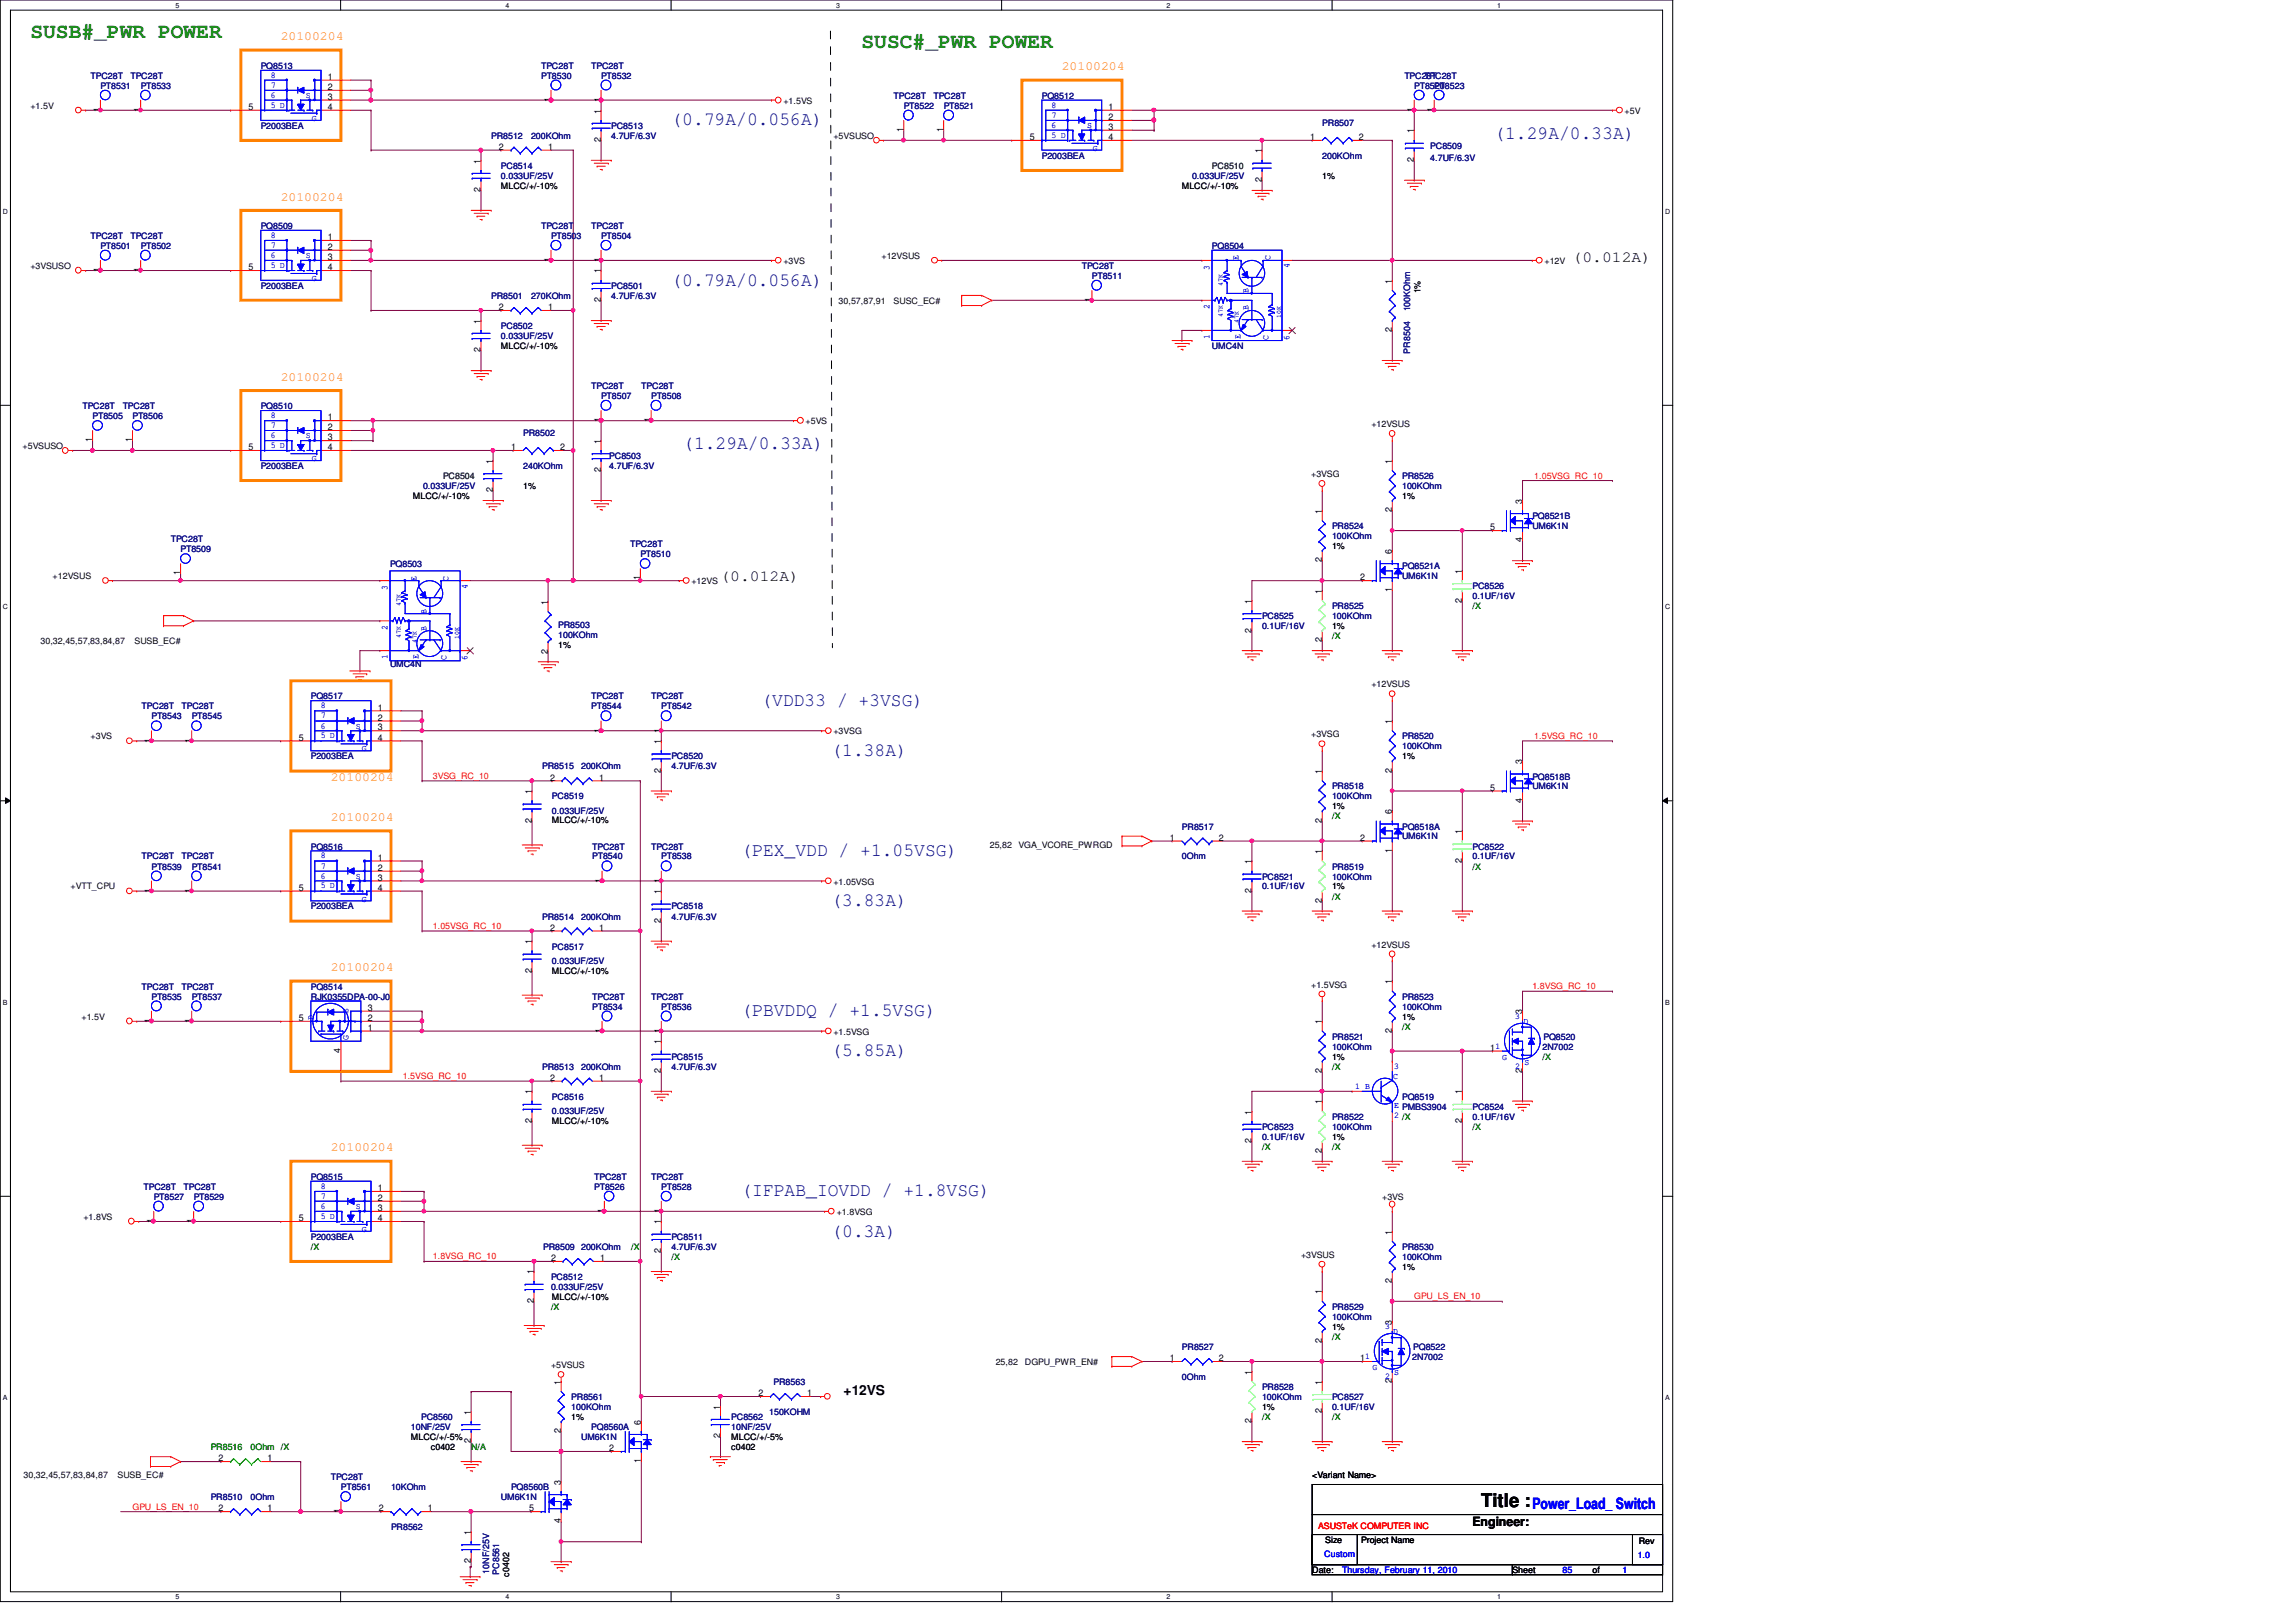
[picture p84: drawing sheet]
<svg xmlns="http://www.w3.org/2000/svg" width="297mm" height="210mm" viewBox="0 0 297 210" stroke-linecap="round" stroke-linejoin="round" font-family="sans-serif">
<defs><g id="words">
<g font-size="2.7" fill="#008000">
<text x="3.9" y="4.9">SUSB#_PWR POWER</text>
<text x="111.5" y="6.2">SUSC#_PWR POWER</text>
</g>
<g font-size="2.5" fill="#000080">
<text x="86.9" y="16.2">(0.79A/0.056A)</text>
<text x="193.3" y="18">(1.29A/0.33A)</text>
<text x="86.9" y="37">(0.79A/0.056A)</text>
<text x="88.4" y="58.2">(1.29A/0.33A)</text>
<text x="98.5" y="91.4">(VDD33 / +3VSG)</text>
<text x="107.6" y="97.8">(1.38A)</text>
<text x="95.9" y="110.8">(PEX_VDD / +1.05VSG)</text>
<text x="107.6" y="117.3">(3.83A)</text>
<text x="95.9" y="131.5">(PBVDDQ / +1.5VSG)</text>
<text x="107.6" y="136.7">(5.85A)</text>
<text x="95.9" y="154.8">(IFPAB_IOVDD / +1.8VSG)</text>
<text x="107.6" y="160">(0.3A)</text>
</g>
<text font-size="2.5" x="191.6" y="195">Title :</text>
<g font-size="2">
<text x="203.5" y="34">(0.012A)</text>
<text x="93.2" y="75.1">(0.012A)</text>
</g>
<text font-size="2" fill="#00f" x="198.2" y="195.3">Power_Load_ Switch</text>
<text font-size="1.8" x="109.1" y="180.6">+12VS</text>
<g font-size="1.7" fill="#ff8000">
<text x="36.3" y="5.2">20100204</text>
<text x="137.4" y="9.1">20100204</text>
<text x="36.3" y="26">20100204</text>
<text x="36.3" y="49.3">20100204</text>
<text x="42.8" y="101.1">20100204</text>
<text x="42.8" y="106.3">20100204</text>
<text x="42.8" y="125.7">20100204</text>
<text x="42.8" y="149">20100204</text>
</g>
<text font-size="1.7" x="190.5" y="197.5">Engineer:</text>
<g font-size="1.2">
<text x="42.4" y="10.3">1</text>
<text x="42.4" y="11.6">2</text>
<text x="13" y="14.5" transform="rotate(-90 13 14.5)">1</text>
<text x="18.2" y="14.5" transform="rotate(-90 18.2 14.5)">1</text>
<text x="32.2" y="14.2">5</text>
<text x="42.4" y="12.9">3</text>
<text x="42.4" y="14.2">4</text>
<text x="71.2" y="13.2" transform="rotate(-90 71.2 13.2)">1</text>
<text x="77.7" y="14.7" transform="rotate(-90 77.7 14.7)">1</text>
<text x="77.7" y="13.2" transform="rotate(-90 77.7 13.2)">1</text>
<text x="116.9" y="17.1" transform="rotate(-90 116.9 17.1)">1</text>
<text x="122" y="17.1" transform="rotate(-90 122 17.1)">1</text>
<text x="143.4" y="14.2">1</text>
<text x="143.4" y="15.5">2</text>
<text x="143.4" y="16.8">3</text>
<text x="182.9" y="17.3" transform="rotate(-90 182.9 17.3)">1</text>
<text x="182.9" y="14.5" transform="rotate(-90 182.9 14.5)">1</text>
<text x="185.5" y="14.5" transform="rotate(-90 185.5 14.5)">1</text>
<text x="62.2" y="21.2" transform="rotate(-90 62.2 21.2)">1</text>
<text x="64.6" y="19.4">2</text>
<text x="70.9" y="19.4">1</text>
<text x="77.7" y="18.4" transform="rotate(-90 77.7 18.4)">2</text>
<text x="133.2" y="18.1">5</text>
<text x="143.4" y="18.1">4</text>
<text x="163.2" y="23.6" transform="rotate(-90 163.2 23.6)">2</text>
<text x="163.2" y="19.9" transform="rotate(-90 163.2 19.9)">1</text>
<text x="169.5" y="18.1">1</text>
<text x="175.8" y="18.1">2</text>
<text x="182.9" y="21" transform="rotate(-90 182.9 21)">2</text>
<text x="62.2" y="24.8" transform="rotate(-90 62.2 24.8)">2</text>
<text x="13" y="35.2" transform="rotate(-90 13 35.2)">1</text>
<text x="18.2" y="35.2" transform="rotate(-90 18.2 35.2)">1</text>
<text x="32.2" y="35">5</text>
<text x="42.4" y="31.1">1</text>
<text x="42.4" y="32.3">2</text>
<text x="42.4" y="33.7">3</text>
<text x="42.4" y="35">4</text>
<text x="71.2" y="33.9" transform="rotate(-90 71.2 33.9)">1</text>
<text x="77.7" y="35.4" transform="rotate(-90 77.7 35.4)">1</text>
<text x="77.7" y="33.9" transform="rotate(-90 77.7 33.9)">1</text>
<text x="62.2" y="41.9" transform="rotate(-90 62.2 41.9)">1</text>
<text x="64.6" y="40.1">2</text>
<text x="70.9" y="40.1">1</text>
<text x="77.7" y="39.1" transform="rotate(-90 77.7 39.1)">2</text>
<text x="141.2" y="39.1" transform="rotate(-90 141.2 39.1)">1</text>
<text x="180.1" y="36.7" transform="rotate(-90 180.1 36.7)">1</text>
<text x="62.2" y="45.6" transform="rotate(-90 62.2 45.6)">2</text>
<text x="180.1" y="43" transform="rotate(-90 180.1 43)">2</text>
<text x="11.9" y="57.2" transform="rotate(-90 11.9 57.2)">1</text>
<text x="17.1" y="57.2" transform="rotate(-90 17.1 57.2)">1</text>
<text x="32.2" y="58.3">5</text>
<text x="42.4" y="54.4">1</text>
<text x="42.4" y="55.7">2</text>
<text x="42.4" y="57">3</text>
<text x="42.4" y="58.3">4</text>
<text x="66.1" y="58.3">1</text>
<text x="72.5" y="58.3">2</text>
<text x="77.7" y="57.4" transform="rotate(-90 77.7 57.4)">1</text>
<text x="77.7" y="54.7" transform="rotate(-90 77.7 54.7)">1</text>
<text x="84.2" y="54.7" transform="rotate(-90 84.2 54.7)">1</text>
<text x="63.8" y="63.7" transform="rotate(-90 63.8 63.7)">2</text>
<text x="63.8" y="60" transform="rotate(-90 63.8 60)">1</text>
<text x="77.7" y="61.1" transform="rotate(-90 77.7 61.1)">2</text>
<text x="180.1" y="60" transform="rotate(-90 180.1 60)">1</text>
<text x="196.9" y="65.2" transform="rotate(-90 196.9 65.2)">3</text>
<text x="171" y="66.5" transform="rotate(-90 171 66.5)">1</text>
<text x="180.1" y="71.7" transform="rotate(-90 180.1 71.7)">6</text>
<text x="180.1" y="66.3" transform="rotate(-90 180.1 66.3)">2</text>
<text x="192.8" y="68.6">5</text>
<text x="196.9" y="70.2" transform="rotate(-90 196.9 70.2)">4</text>
<text x="23.3" y="74.5" transform="rotate(-90 23.3 74.5)">1</text>
<text x="82.8" y="75.1" transform="rotate(-90 82.8 75.1)">1</text>
<text x="171" y="76.8" transform="rotate(-90 171 76.8)">1</text>
<text x="171" y="72.8" transform="rotate(-90 171 72.8)">2</text>
<text x="176" y="75.1">2</text>
<text x="180.1" y="76.7" transform="rotate(-90 180.1 76.7)">1</text>
<text x="189.1" y="78" transform="rotate(-90 189.1 78)">2</text>
<text x="189.1" y="74.3" transform="rotate(-90 189.1 74.3)">1</text>
<text x="70.9" y="78.3" transform="rotate(-90 70.9 78.3)">1</text>
<text x="161.9" y="81.9" transform="rotate(-90 161.9 81.9)">2</text>
<text x="161.9" y="78.1" transform="rotate(-90 161.9 78.1)">1</text>
<text x="171" y="83.1" transform="rotate(-90 171 83.1)">2</text>
<text x="70.9" y="84.6" transform="rotate(-90 70.9 84.6)">2</text>
<text x="38.6" y="95.8">5</text>
<text x="48.9" y="91.9">1</text>
<text x="48.9" y="93.3">2</text>
<text x="48.9" y="94.5">3</text>
<text x="48.9" y="95.8">4</text>
<text x="77.7" y="94.8" transform="rotate(-90 77.7 94.8)">1</text>
<text x="85.5" y="94.8" transform="rotate(-90 85.5 94.8)">1</text>
<text x="180.1" y="93.7" transform="rotate(-90 180.1 93.7)">1</text>
<text x="19.6" y="96.1" transform="rotate(-90 19.6 96.1)">1</text>
<text x="24.8" y="96.1" transform="rotate(-90 24.8 96.1)">1</text>
<text x="71.2" y="101">2</text>
<text x="77.5" y="101">1</text>
<text x="85.5" y="100" transform="rotate(-90 85.5 100)">2</text>
<text x="85.5" y="96.3" transform="rotate(-90 85.5 96.3)">1</text>
<text x="171" y="100.2" transform="rotate(-90 171 100.2)">1</text>
<text x="180.1" y="100" transform="rotate(-90 180.1 100)">2</text>
<text x="196.9" y="98.9" transform="rotate(-90 196.9 98.9)">3</text>
<text x="68.8" y="106.5" transform="rotate(-90 68.8 106.5)">2</text>
<text x="68.8" y="102.7" transform="rotate(-90 68.8 102.7)">1</text>
<text x="171" y="106.5" transform="rotate(-90 171 106.5)">2</text>
<text x="180.1" y="105.4" transform="rotate(-90 180.1 105.4)">6</text>
<text x="189.1" y="107.9" transform="rotate(-90 189.1 107.9)">1</text>
<text x="192.8" y="102.3">5</text>
<text x="196.9" y="103.9" transform="rotate(-90 196.9 103.9)">4</text>
<text x="48.9" y="111.4">1</text>
<text x="48.9" y="112.7">2</text>
<text x="48.9" y="114">3</text>
<text x="151.3" y="108.8">1</text>
<text x="157.7" y="108.8">2</text>
<text x="161.9" y="111.8" transform="rotate(-90 161.9 111.8)">1</text>
<text x="171" y="110.5" transform="rotate(-90 171 110.5)">1</text>
<text x="176" y="108.8">2</text>
<text x="180.1" y="110.4" transform="rotate(-90 180.1 110.4)">1</text>
<text x="189.1" y="111.6" transform="rotate(-90 189.1 111.6)">2</text>
<text x="19.6" y="115.5" transform="rotate(-90 19.6 115.5)">1</text>
<text x="24.8" y="115.5" transform="rotate(-90 24.8 115.5)">1</text>
<text x="38.6" y="115.3">5</text>
<text x="48.9" y="115.3">4</text>
<text x="77.8" y="114.3" transform="rotate(-90 77.8 114.3)">1</text>
<text x="85.5" y="119.4" transform="rotate(-90 85.5 119.4)">2</text>
<text x="85.5" y="115.7" transform="rotate(-90 85.5 115.7)">1</text>
<text x="85.5" y="114.3" transform="rotate(-90 85.5 114.3)">1</text>
<text x="161.9" y="115.5" transform="rotate(-90 161.9 115.5)">2</text>
<text x="171" y="116.8" transform="rotate(-90 171 116.8)">2</text>
<text x="68.8" y="125.9" transform="rotate(-90 68.8 125.9)">2</text>
<text x="68.8" y="122.2" transform="rotate(-90 68.8 122.2)">1</text>
<text x="71.2" y="120.4">2</text>
<text x="77.5" y="120.4">1</text>
<text x="47.6" y="130.8">3</text>
<text x="180.1" y="127.4" transform="rotate(-90 180.1 127.4)">1</text>
<text x="196.9" y="131.3" transform="rotate(-90 196.9 131.3)">3</text>
<text x="19.6" y="132.4" transform="rotate(-90 19.6 132.4)">1</text>
<text x="24.8" y="132.4" transform="rotate(-90 24.8 132.4)">1</text>
<text x="38.6" y="132.1">5</text>
<text x="44.1" y="136.3" transform="rotate(-90 44.1 136.3)">4</text>
<text x="47.6" y="133.4">1</text>
<text x="47.6" y="132.1">2</text>
<text x="77.8" y="133.7" transform="rotate(-90 77.8 133.7)">1</text>
<text x="85.5" y="135.1" transform="rotate(-90 85.5 135.1)">1</text>
<text x="85.5" y="133.7" transform="rotate(-90 85.5 133.7)">1</text>
<text x="171" y="132.5" transform="rotate(-90 171 132.5)">1</text>
<text x="180.1" y="133.7" transform="rotate(-90 180.1 133.7)">2</text>
<text x="192.8" y="136">11</text>
<text x="68.8" y="141.6" transform="rotate(-90 68.8 141.6)">1</text>
<text x="71.2" y="139.9">2</text>
<text x="77.5" y="139.9">1</text>
<text x="85.5" y="138.9" transform="rotate(-90 85.5 138.9)">2</text>
<text x="171" y="142.9" transform="rotate(-90 171 142.9)">1</text>
<text x="171" y="138.9" transform="rotate(-90 171 138.9)">2</text>
<text x="189.1" y="141.6" transform="rotate(-90 189.1 141.6)">1</text>
<text x="196.9" y="138.9" transform="rotate(-90 196.9 138.9)">2</text>
<text x="68.8" y="145.3" transform="rotate(-90 68.8 145.3)">2</text>
<text x="161.9" y="147.9" transform="rotate(-90 161.9 147.9)">2</text>
<text x="161.9" y="144.2" transform="rotate(-90 161.9 144.2)">1</text>
<text x="171" y="149.2" transform="rotate(-90 171 149.2)">2</text>
<text x="189.1" y="145.3" transform="rotate(-90 189.1 145.3)">2</text>
<text x="48.9" y="154.1">1</text>
<text x="48.9" y="155.4">2</text>
<text x="19.9" y="158.3" transform="rotate(-90 19.9 158.3)">1</text>
<text x="25" y="158.3" transform="rotate(-90 25 158.3)">1</text>
<text x="38.6" y="158">5</text>
<text x="48.9" y="156.7">3</text>
<text x="48.9" y="158">4</text>
<text x="78.1" y="157" transform="rotate(-90 78.1 157)">1</text>
<text x="85.5" y="158.5" transform="rotate(-90 85.5 158.5)">1</text>
<text x="85.5" y="157" transform="rotate(-90 85.5 157)">1</text>
<text x="180.1" y="159.8" transform="rotate(-90 180.1 159.8)">1</text>
<text x="69" y="164.9" transform="rotate(-90 69 164.9)">1</text>
<text x="71.3" y="163.2">2</text>
<text x="77.6" y="163.2">1</text>
<text x="85.5" y="162.2" transform="rotate(-90 85.5 162.2)">2</text>
<text x="171" y="167.5" transform="rotate(-90 171 167.5)">1</text>
<text x="180.1" y="166.1" transform="rotate(-90 180.1 166.1)">2</text>
<text x="69" y="168.7" transform="rotate(-90 69 168.7)">2</text>
<text x="171" y="173.8" transform="rotate(-90 171 173.8)">2</text>
<text x="180.1" y="171.4" transform="rotate(-90 180.1 171.4)">3</text>
<text x="72.6" y="179.2" transform="rotate(-90 72.6 179.2)">1</text>
<text x="151.3" y="176.1">1</text>
<text x="157.7" y="176.1">2</text>
<text x="161.9" y="177.9" transform="rotate(-90 161.9 177.9)">1</text>
<text x="171" y="179.2" transform="rotate(-90 171 179.2)">1</text>
<text x="176" y="176.1">1</text>
<text x="180.1" y="179" transform="rotate(-90 180.1 179)">2</text>
<text x="60.9" y="183.1" transform="rotate(-90 60.9 183.1)">1</text>
<text x="72.6" y="185.5" transform="rotate(-90 72.6 185.5)">2</text>
<text x="82.9" y="184.4" transform="rotate(-90 82.9 184.4)">6</text>
<text x="93.2" y="182.4" transform="rotate(-90 93.2 182.4)">1</text>
<text x="98.1" y="180.7">2</text>
<text x="104.4" y="180.7">1</text>
<text x="161.9" y="184.2" transform="rotate(-90 161.9 184.2)">2</text>
<text x="171" y="182.9" transform="rotate(-90 171 182.9)">2</text>
<text x="28.3" y="189.1">2</text>
<text x="34.6" y="189.1">1</text>
<text x="60.9" y="186.8" transform="rotate(-90 60.9 186.8)">2</text>
<text x="78.8" y="187.8">2</text>
<text x="82.9" y="189.4" transform="rotate(-90 82.9 189.4)">1</text>
<text x="93.2" y="186.1" transform="rotate(-90 93.2 186.1)">2</text>
<text x="28.3" y="195.6">2</text>
<text x="34.6" y="195.6">1</text>
<text x="44.1" y="195.8" transform="rotate(-90 44.1 195.8)">1</text>
<text x="49" y="195.6">2</text>
<text x="55.4" y="195.6">1</text>
<text x="68.4" y="195.6">5</text>
<text x="72.6" y="197.1" transform="rotate(-90 72.6 197.1)">4</text>
<text x="72.6" y="192.2" transform="rotate(-90 72.6 192.2)">3</text>
<text x="60.9" y="202.3" transform="rotate(-90 60.9 202.3)">2</text>
<text x="60.9" y="198.6" transform="rotate(-90 60.9 198.6)">1</text>
</g>
<g font-size="1.1" fill="#000080">
<text x="11.7" y="10.2">TPC28T</text>
<text x="13" y="11.5">PT8531</text>
<text x="16.9" y="10.2">TPC28T</text>
<text x="18.2" y="11.5">PT8533</text>
<text x="33.7" y="8.9">PQ8513</text>
<text x="70" y="10.2">PT8530</text>
<text x="70" y="8.9">TPC28T</text>
<text x="76.5" y="8.9">TPC28T</text>
<text x="77.8" y="10.2">PT8532</text>
<text x="181.7" y="10.2">TPC28T</text>
<text x="183" y="11.5">PT8520</text>
<text x="184.3" y="10.2">TPC28T</text>
<text x="185.5" y="11.5">PT8523</text>
<text x="33.7" y="16.7">P2003BEA</text>
<text x="63.5" y="17.9">PR8512</text>
<text x="68.7" y="17.9">200KOhm</text>
<text x="79.1" y="16.7">PC8513</text>
<text x="79.1" y="17.9">4.7UF/6.3V</text>
<text x="115.6" y="12.8">TPC28T</text>
<text x="116.9" y="14.1">PT8522</text>
<text x="120.8" y="12.8">TPC28T</text>
<text x="122.1" y="14.1">PT8521</text>
<text x="134.8" y="12.8">PQ8512</text>
<text x="171.1" y="16.3">PR8507</text>
<text x="64.8" y="21.8">PC8514</text>
<text x="64.8" y="23.2">0.033UF/25V</text>
<text x="134.8" y="20.5">P2003BEA</text>
<text x="154.2" y="23.2">0.033UF/25V</text>
<text x="171.1" y="20.5">200KOhm</text>
<text x="185" y="19.3">PC8509</text>
<text x="185" y="20.8">4.7UF/6.3V</text>
<text x="33.7" y="29.6">PQ8509</text>
<text x="70" y="29.6">TPC28T</text>
<text x="76.5" y="29.6">TPC28T</text>
<text x="11.7" y="30.9">TPC28T</text>
<text x="13" y="32.2">PT8501</text>
<text x="16.9" y="30.9">TPC28T</text>
<text x="18.2" y="32.2">PT8502</text>
<text x="71.3" y="30.9">PT8503</text>
<text x="77.8" y="30.9">PT8504</text>
<text x="140" y="34.8">TPC28T</text>
<text x="156.8" y="32.2">PQ8504</text>
<text x="33.7" y="37.4">P2003BEA</text>
<text x="63.5" y="38.7">PR8501</text>
<text x="68.7" y="38.7">270KOhm</text>
<text x="79.1" y="37.4">PC8501</text>
<text x="79.1" y="38.7">4.7UF/6.3V</text>
<text x="141.3" y="36.1">PT8511</text>
<text x="182.5" y="40.3" transform="rotate(-90 182.5 40.3)">100KOhm</text>
<text x="64.8" y="42.6">PC8502</text>
<text x="64.8" y="43.9">0.033UF/25V</text>
<text x="156.8" y="45.2">UMC4N</text>
<text x="182.5" y="45.8" transform="rotate(-90 182.5 45.8)">PR8504</text>
<text x="10.7" y="52.9">TPC28T</text>
<text x="15.9" y="52.9">TPC28T</text>
<text x="33.7" y="52.9">PQ8510</text>
<text x="76.5" y="50.3">TPC28T</text>
<text x="77.8" y="51.6">PT8507</text>
<text x="83" y="50.3">TPC28T</text>
<text x="84.2" y="51.6">PT8508</text>
<text x="12" y="54.2">PT8505</text>
<text x="17.1" y="54.2">PT8506</text>
<text x="67.7" y="56.4">PR8502</text>
<text x="78.8" y="59.4">PC8503</text>
<text x="33.7" y="60.7">P2003BEA</text>
<text x="54.7" y="63.3">0.033UF/25V</text>
<text x="67.7" y="60.7">240KOhm</text>
<text x="78.8" y="60.7">4.7UF/6.3V</text>
<text x="181.4" y="62">PR8526</text>
<text x="181.4" y="63.3">100KOhm</text>
<text x="22.1" y="70.1">TPC28T</text>
<text x="23.4" y="71.5">PT8509</text>
<text x="81.5" y="70.8">TPC28T</text>
<text x="172.3" y="68.5">PR8524</text>
<text x="172.3" y="69.8">100KOhm</text>
<text x="198.2" y="67.2">PQ8521B</text>
<text x="198.2" y="68.5">UM6K1N</text>
<text x="50.5" y="73.4">PQ8503</text>
<text x="82.8" y="72.1">PT8510</text>
<text x="181.4" y="73.7">PQ8521A</text>
<text x="181.4" y="75">UM6K1N</text>
<text x="190.5" y="76.2">PC8526</text>
<text x="190.5" y="77.6">0.1UF/16V</text>
<text x="72.2" y="81.3">PR8503</text>
<text x="72.2" y="82.6">100KOhm</text>
<text x="163.3" y="80.1">PC8525</text>
<text x="163.3" y="81.4">0.1UF/16V</text>
<text x="172.3" y="78.8">PR8525</text>
<text x="172.3" y="80.1">100KOhm</text>
<text x="50.5" y="86.4">UMC4N</text>
<text x="18.3" y="91.8">TPC28T</text>
<text x="19.6" y="93.1">PT8543</text>
<text x="23.5" y="91.8">TPC28T</text>
<text x="24.8" y="93.1">PT8545</text>
<text x="40.2" y="90.5">PQ8517</text>
<text x="76.5" y="91.8">PT8544</text>
<text x="76.5" y="90.5">TPC28T</text>
<text x="84.2" y="90.5">TPC28T</text>
<text x="85.6" y="91.8">PT8542</text>
<text x="181.4" y="95.7">PR8520</text>
<text x="40.2" y="98.3">P2003BEA</text>
<text x="70.1" y="99.6">PR8515</text>
<text x="75.2" y="99.6">200KOhm</text>
<text x="86.9" y="98.3">PC8520</text>
<text x="86.9" y="99.6">4.7UF/6.3V</text>
<text x="181.4" y="97">100KOhm</text>
<text x="198.2" y="100.9">PQ8518B</text>
<text x="71.4" y="103.5">PC8519</text>
<text x="71.4" y="105.3">0.033UF/25V</text>
<text x="152.9" y="107.4">PR8517</text>
<text x="172.3" y="102.2">PR8518</text>
<text x="172.3" y="103.5">100KOhm</text>
<text x="181.4" y="107.4">PQ8518A</text>
<text x="198.2" y="102.2">UM6K1N</text>
<text x="18.3" y="111.2">TPC28T</text>
<text x="19.6" y="112.5">PT8539</text>
<text x="23.5" y="111.2">TPC28T</text>
<text x="24.8" y="112.5">PT8541</text>
<text x="40.2" y="109.9">PQ8516</text>
<text x="76.6" y="111.2">PT8540</text>
<text x="76.6" y="109.9">TPC28T</text>
<text x="84.2" y="109.9">TPC28T</text>
<text x="85.6" y="111.2">PT8538</text>
<text x="152.9" y="111.2">0Ohm</text>
<text x="163.3" y="113.8">PC8521</text>
<text x="172.3" y="112.5">PR8519</text>
<text x="172.3" y="113.8">100KOhm</text>
<text x="181.4" y="108.6">UM6K1N</text>
<text x="190.5" y="109.9">PC8522</text>
<text x="190.5" y="111.2">0.1UF/16V</text>
<text x="40.2" y="117.7">P2003BEA</text>
<text x="70.1" y="119">PR8514</text>
<text x="75.2" y="119">200KOhm</text>
<text x="86.9" y="117.7">PC8518</text>
<text x="86.9" y="119">4.7UF/6.3V</text>
<text x="163.3" y="115.1">0.1UF/16V</text>
<text x="71.4" y="122.9">PC8517</text>
<text x="71.4" y="124.7">0.033UF/25V</text>
<text x="18.3" y="128.1">TPC28T</text>
<text x="19.6" y="129.4">PT8535</text>
<text x="23.5" y="128.1">TPC28T</text>
<text x="24.8" y="129.4">PT8537</text>
<text x="40.2" y="128.1">PQ8514</text>
<text x="40.2" y="129.4">RJK0355DPA-00-J0</text>
<text x="76.6" y="130.6">PT8534</text>
<text x="76.6" y="129.4">TPC28T</text>
<text x="84.2" y="129.4">TPC28T</text>
<text x="85.6" y="130.6">PT8536</text>
<text x="181.4" y="129.4">PR8523</text>
<text x="181.4" y="130.6">100KOhm</text>
<text x="86.9" y="137.1">PC8515</text>
<text x="172.3" y="134.5">PR8521</text>
<text x="172.3" y="135.8">100KOhm</text>
<text x="199.6" y="135.8">2N7002</text>
<text x="199.7" y="134.5">PQ8520</text>
<text x="70.1" y="138.4">PR8513</text>
<text x="71.4" y="142.3">PC8516</text>
<text x="75.2" y="138.4">200KOhm</text>
<text x="86.9" y="138.4">4.7UF/6.3V</text>
<text x="181.4" y="142.3">PQ8519</text>
<text x="190.5" y="143.6">PC8524</text>
<text x="71.4" y="144.1">0.033UF/25V</text>
<text x="163.3" y="146.2">PC8523</text>
<text x="163.3" y="147.5">0.1UF/16V</text>
<text x="172.3" y="144.9">PR8522</text>
<text x="172.3" y="146.2">100KOhm</text>
<text x="190.5" y="144.9">0.1UF/16V</text>
<text x="18.6" y="154">TPC28T</text>
<text x="19.9" y="155.3">PT8527</text>
<text x="23.7" y="154">TPC28T</text>
<text x="25.1" y="155.3">PT8529</text>
<text x="40.2" y="152.7">PQ8515</text>
<text x="76.9" y="154">PT8526</text>
<text x="76.9" y="152.7">TPC28T</text>
<text x="84.2" y="152.7">TPC28T</text>
<text x="85.6" y="154">PT8528</text>
<text x="40.2" y="160.4">P2003BEA</text>
<text x="70.3" y="161.8">PR8509 200KOhm</text>
<text x="86.9" y="160.4">PC8511</text>
<text x="86.9" y="161.8">4.7UF/6.3V</text>
<text x="181.4" y="161.8">PR8530</text>
<text x="71.3" y="165.7">PC8512</text>
<text x="71.3" y="166.9">0.033UF/25V</text>
<text x="181.4" y="163">100KOhm</text>
<text x="172.3" y="169.5">PR8529</text>
<text x="172.3" y="170.8">100KOhm</text>
<text x="100.1" y="179.2">PR8563</text>
<text x="152.9" y="174.7">PR8527</text>
<text x="152.9" y="178.6">0Ohm</text>
<text x="163.3" y="179.9">PR8528</text>
<text x="182.7" y="176">2N7002</text>
<text x="182.8" y="174.7">PQ8522</text>
<text x="53.2" y="185.1">10NF/25V</text>
<text x="54.5" y="183.8">PC8560</text>
<text x="73.9" y="181.2">PR8561</text>
<text x="73.9" y="182.5">100KOhm</text>
<text x="76.5" y="185.1">PQ8560A</text>
<text x="94.6" y="183.8">PC8562</text>
<text x="94.6" y="185.1">10NF/25V</text>
<text x="99.5" y="183.1">150KOHM</text>
<text x="163.3" y="181.2">100KOhm</text>
<text x="172.3" y="181.2">PC8527</text>
<text x="172.3" y="182.5">0.1UF/16V</text>
<text x="42.8" y="191.6">TPC28T</text>
<text x="75.2" y="186.4">UM6K1N</text>
<text x="27.3" y="194.1">PR8510</text>
<text x="32.4" y="194.1">0Ohm</text>
<text x="44.1" y="192.8">PT8561</text>
<text x="50.6" y="192.8">10KOhm</text>
<text x="64.8" y="194.1">UM6K1N</text>
<text x="66.1" y="192.8">PQ8560B</text>
<text x="50.6" y="198">PR8562</text>
<text x="63.3" y="203.7" transform="rotate(-90 63.3 203.7)">10NF/25V</text>
<text x="64.6" y="203.8" transform="rotate(-90 64.6 203.8)">PC8561</text>
</g>
<g font-size="1.1" fill="#00f">
<text x="35" y="10.1">8</text>
<text x="35" y="11.3">7</text>
<text x="35" y="12.7">6</text>
<text x="35" y="13.9">5 D</text>
<text x="39.6" y="12.7">S</text>
<text x="40.3" y="15.6">G</text>
<text x="136.1" y="13.9">8</text>
<text x="136.1" y="15.2">7</text>
<text x="136.1" y="16.6">6</text>
<text x="136.1" y="17.8">5 D</text>
<text x="140.6" y="16.6">S</text>
<text x="141.4" y="19.5">G</text>
<text x="35" y="30.8">8</text>
<text x="35" y="32.1">7</text>
<text x="35" y="33.4">6</text>
<text x="35" y="34.7">5 D</text>
<text x="39.6" y="33.4">S</text>
<text x="156.5" y="34.9" transform="rotate(-90 156.5 34.9)">3</text>
<text x="160.2" y="33.7" transform="rotate(-90 160.2 33.7)">E</text>
<text x="164.4" y="33.7" transform="rotate(-90 164.4 33.7)">C</text>
<text x="166.8" y="34.7" transform="rotate(-90 166.8 34.7)">4</text>
<text x="40.3" y="36.4">G</text>
<text x="156.5" y="40" transform="rotate(-90 156.5 40)">2</text>
<text x="161.5" y="40.2" transform="rotate(-90 161.5 40.2)">B</text>
<text x="161.5" y="38" transform="rotate(-90 161.5 38)">B</text>
<text x="156.5" y="43.8" transform="rotate(-90 156.5 43.8)">1</text>
<text x="160.5" y="43.8" transform="rotate(-90 160.5 43.8)">E</text>
<text x="164.1" y="43.9" transform="rotate(-90 164.1 43.9)">C</text>
<text x="166.8" y="43.9" transform="rotate(-90 166.8 43.9)">6</text>
<text x="35" y="54.1">8</text>
<text x="35" y="55.4">7</text>
<text x="35" y="56.7">6</text>
<text x="35" y="58">5 D</text>
<text x="39.6" y="56.7">S</text>
<text x="40.3" y="59.7">G</text>
<text x="50.1" y="76.3" transform="rotate(-90 50.1 76.3)">3</text>
<text x="53.9" y="75.1" transform="rotate(-90 53.9 75.1)">E</text>
<text x="58" y="75.1" transform="rotate(-90 58 75.1)">C</text>
<text x="60.5" y="76.2" transform="rotate(-90 60.5 76.2)">4</text>
<text x="50.1" y="81.5" transform="rotate(-90 50.1 81.5)">2</text>
<text x="55.2" y="81.6" transform="rotate(-90 55.2 81.6)">B</text>
<text x="55.2" y="79.4" transform="rotate(-90 55.2 79.4)">B</text>
<text x="50.1" y="85.3" transform="rotate(-90 50.1 85.3)">1</text>
<text x="54.1" y="85.3" transform="rotate(-90 54.1 85.3)">E</text>
<text x="57.8" y="85.4" transform="rotate(-90 57.8 85.4)">C</text>
<text x="60.5" y="85.4" transform="rotate(-90 60.5 85.4)">6</text>
<text x="41.5" y="91.7">8</text>
<text x="41.5" y="93">7</text>
<text x="41.5" y="94.3">6</text>
<text x="41.5" y="95.5">5 D</text>
<text x="46.1" y="94.3">S</text>
<text x="46.8" y="97.2">G</text>
<text x="41.5" y="111.1">8</text>
<text x="41.5" y="112.4">7</text>
<text x="41.5" y="113.7">6</text>
<text x="46.1" y="113.7">S</text>
<text x="41.5" y="115">5 D</text>
<text x="46.8" y="116.7">G</text>
<text x="45.1" y="131.1" transform="rotate(-90 45.1 131.1)">S</text>
<text x="196" y="131.8">3</text>
<text x="40.6" y="132" transform="rotate(-90 40.6 132)">D</text>
<text x="45.1" y="134.6" transform="rotate(-90 45.1 134.6)">G</text>
<text x="193.5" y="135.7">1</text>
<text x="194.3" y="137.1">G</text>
<text x="197.1" y="132.5">D</text>
<text x="197.2" y="137.8">S</text>
<text x="175.3" y="140.9">1 B</text>
<text x="180.3" y="139.6">C</text>
<text x="180.4" y="143.3">E PMBS3904</text>
<text x="180.4" y="138.3">3</text>
<text x="196" y="138.3">2</text>
<text x="180.4" y="144.7">2 /X</text>
<text x="41.5" y="153.8">8</text>
<text x="41.5" y="155.2">7</text>
<text x="41.5" y="156.4">6</text>
<text x="41.5" y="157.7">5 D</text>
<text x="46.1" y="156.4">S</text>
<text x="46.8" y="159.4">G</text>
<text x="179.2" y="172">3</text>
<text x="180.3" y="172.6">D</text>
<text x="176.6" y="175.9">1</text>
<text x="177.5" y="177.3">G</text>
<text x="179.2" y="178.5">2</text>
<text x="180.4" y="177.9">S</text>
<text x="171.3" y="201.5">Custom</text>
<text x="173.6" y="203.6">Thursday, February 11, 2010</text>
<text x="202.1" y="203.6">85</text>
<text x="209.9" y="203.6">1</text>
<text x="211.9" y="201.6">1.0</text>
</g>
<g font-size="1.1">
<text x="3.9" y="14.1">+1.5V</text>
<text x="101.3" y="13.4">+1.5VS</text>
<text x="107.8" y="17.9">+5VSUSO</text>
<text x="210.2" y="14.7">+5V</text>
<text x="171.1" y="23.2">1%</text>
<text x="64.8" y="24.4">MLCC/+/-10%</text>
<text x="152.9" y="24.4">MLCC/+/-10%</text>
<text x="3.9" y="34.8">+3VSUSO</text>
<text x="101.3" y="34.2">+3VS</text>
<text x="114" y="33.5">+12VSUS</text>
<text x="199.8" y="34.2">+12V</text>
<text x="108.5" y="39.3">30,57,87,91</text>
<text x="115.6" y="39.3">SUSC_EC#</text>
<text x="183.8" y="38" transform="rotate(-90 183.8 38)">1%</text>
<text x="64.8" y="45.2">MLCC/+/-10%</text>
<text x="2.9" y="58.1">+5VSUSO</text>
<text x="104.2" y="54.9">+5VS</text>
<text x="177.4" y="55.2">+12VSUS</text>
<text x="53.4" y="64.6">MLCC/+/-10%</text>
<text x="67.7" y="63.3">1%</text>
<text x="169.6" y="61.7">+3VSG</text>
<text x="181.4" y="64.6">1%</text>
<text x="172.3" y="71.1">1%</text>
<text x="6.8" y="75">+12VSUS</text>
<text x="89.4" y="75.6">+12VS</text>
<text x="5.2" y="83.4">30,32,45,57,83,84,87</text>
<text x="17.4" y="83.4">SUSB_EC#</text>
<text x="72.2" y="83.9">1%</text>
<text x="172.3" y="81.4">1%</text>
<text x="177.4" y="88.9">+12VSUS</text>
<text x="11.7" y="95.7">+3VS</text>
<text x="107.8" y="95">+3VSG</text>
<text x="169.6" y="95.4">+3VSG</text>
<text x="181.4" y="98.3">1%</text>
<text x="71.4" y="106.6">MLCC/+/-10%</text>
<text x="172.3" y="104.7">1%</text>
<text x="128.1" y="109.7">25,82</text>
<text x="131.8" y="109.7">VGA_VCORE_PWRGD</text>
<text x="9.1" y="115.1">+VTT_CPU</text>
<text x="107.8" y="114.5">+1.05VSG</text>
<text x="172.3" y="115.1">1%</text>
<text x="71.4" y="126">MLCC/+/-10%</text>
<text x="177.4" y="122.6">+12VSUS</text>
<text x="10.5" y="132">+1.5V</text>
<text x="169.6" y="127.8">+1.5VSG</text>
<text x="181.4" y="132">1%</text>
<text x="107.8" y="133.9">+1.5VSG</text>
<text x="172.3" y="137.1">1%</text>
<text x="71.4" y="145.4">MLCC/+/-10%</text>
<text x="172.3" y="147.5">1%</text>
<text x="178.8" y="155.3">+3VS</text>
<text x="10.8" y="157.9">+1.8VS</text>
<text x="108.2" y="157.2">+1.8VSG</text>
<text x="168.3" y="162.8">+3VSUS</text>
<text x="181.4" y="164.3">1%</text>
<text x="71.4" y="168.2">MLCC/+/-10%</text>
<text x="172.3" y="172.1">1%</text>
<text x="71.3" y="177">+5VSUS</text>
<text x="128.8" y="176.7">25,82</text>
<text x="132.6" y="176.7">DGPU_PWR_EN#</text>
<text x="73.9" y="183.8">1%</text>
<text x="163.3" y="182.5">1%</text>
<text x="3" y="191.3">30,32,45,57,83,84,87</text>
<text x="15.2" y="191.3">SUSB_EC#</text>
<text x="53.2" y="186.4">MLCC/+/-5%</text>
<text x="55.7" y="187.7">c0402</text>
<text x="94.6" y="186.4">MLCC/+/-5%</text>
<text x="94.6" y="187.7">c0402</text>
<text x="169.8" y="191.3">&lt;Variant Name&gt;</text>
<text x="169.8" y="203.6">Date:</text>
<text x="171.4" y="199.7">Size</text>
<text x="176.1" y="199.7">Project Name</text>
<text x="195.7" y="203.6">Sheet</text>
<text x="206" y="203.6">of</text>
<text x="212" y="199.8">Rev</text>
<text x="65.9" y="204" transform="rotate(-90 65.9 204)">c0402</text>
</g>
<g font-size="1.1" fill="#004040">
<text x="156.8" y="21.8">PC8510</text>
<text x="57.3" y="62">PC8504</text>
</g>
<g font-size="1.1" fill="#f00">
<text x="198.5" y="61.9">1.05VSG_RC_10</text>
<text x="198.5" y="95.6">1.5VSG_RC_10</text>
<text x="56" y="100.8">3VSG_RC_10</text>
<text x="56" y="120.2">1.05VSG_RC_10</text>
<text x="198.2" y="128">1.8VSG_RC_10</text>
<text x="52.1" y="139.7">1.5VSG_RC_10</text>
<text x="56" y="163">1.8VSG_RC_10</text>
<text x="183" y="168.1">GPU_LS_EN_10</text>
<text x="17.1" y="195.4">GPU_LS_EN_10</text>
<text x="170.5" y="197.9">ASUSTeK COMPUTER INC</text>
</g>
<g font-size="1.1" fill="#008000">
<text x="172.3" y="82.7">/X</text>
<text x="190.5" y="78.8">/X</text>
<text x="172.3" y="106">/X</text>
<text x="190.5" y="112.5">/X</text>
<text x="172.3" y="116.4">/X</text>
<text x="181.4" y="133.3">/X</text>
<text x="199.6" y="137.1">/X</text>
<text x="172.3" y="138.4">/X</text>
<text x="163.3" y="148.8">/X</text>
<text x="172.3" y="148.8">/X</text>
<text x="190.5" y="146.2">/X</text>
<text x="40.2" y="161.8">/X</text>
<text x="81.7" y="161.8">/X</text>
<text x="86.9" y="163">/X</text>
<text x="71.3" y="169.5">/X</text>
<text x="172.3" y="173.4">/X</text>
<text x="163.3" y="183.8">/X</text>
<text x="172.3" y="183.8">/X</text>
<text x="27.3" y="187.7">PR8516</text>
<text x="32.4" y="187.7">0Ohm /X</text>
<text x="61" y="187.7">N/A</text>
</g>
<g font-size=".9">
<text x="22.7" y="1">5</text>
<text x="65.4" y="1">4</text>
<text x="108.2" y="1">3</text>
<text x="150.9" y="1">2</text>
<text x="193.7" y="1">1</text>
<text x=".4" y="27.7">D</text>
<text x="215.4" y="27.7">D</text>
<text x=".4" y="78.8">C</text>
<text x="215.4" y="78.8">C</text>
<text x=".4" y="130">B</text>
<text x="215.4" y="130">B</text>
<text x=".4" y="181.2">A</text>
<text x="215.4" y="181.2">A</text>
<text x="22.7" y="207">5</text>
<text x="65.4" y="207">4</text>
<text x="108.2" y="207">3</text>
<text x="150.9" y="207">2</text>
<text x="193.7" y="207">1</text>
</g>
<g font-size=".9" fill="#00f">
<text x="158.2" y="41.1" transform="rotate(-90 158.2 41.1)">47K</text>
<text x="158.2" y="37" transform="rotate(-90 158.2 37)">47K</text>
<text x="160.3" y="41.7" transform="rotate(-90 160.3 41.7)">47K</text>
<text x="165.7" y="41.2" transform="rotate(-90 165.7 41.2)">10K</text>
<text x="51.9" y="82.5" transform="rotate(-90 51.9 82.5)">47K</text>
<text x="51.9" y="78.4" transform="rotate(-90 51.9 78.4)">47K</text>
<text x="53.9" y="83.2" transform="rotate(-90 53.9 83.2)">47K</text>
<text x="59.4" y="82.7" transform="rotate(-90 59.4 82.7)">10K</text>
</g>
</g></defs>
<path d="M0 0h216.4v207.3h-216.4zM1.4 1.3h213.7v204.7h-213.7z" fill="none" stroke="#000" stroke-width=".13"/>
<g fill="#fff">
<path d="M22.7 .2h.5v1h-.5z"/>
<path d="M22.7 206.2h.5v1h-.5z"/>
</g>
<path d="M44.1 0v1.3M44.1 206v1.3" fill="none" stroke="#000" stroke-width=".13"/>
<g fill="#fff">
<path d="M65.4 .2h.5v1h-.5z"/>
<path d="M65.4 206.2h.5v1h-.5z"/>
</g>
<path d="M86.8 0v1.3M86.8 206v1.3" fill="none" stroke="#000" stroke-width=".13"/>
<g fill="#fff">
<path d="M108.2 .2h.5v1h-.5z"/>
<path d="M108.2 206.2h.5v1h-.5z"/>
</g>
<path d="M129.6 0v1.3M129.6 206v1.3" fill="none" stroke="#000" stroke-width=".13"/>
<g fill="#fff">
<path d="M150.9 .2h.5v1h-.5z"/>
<path d="M150.9 206.2h.5v1h-.5z"/>
</g>
<path d="M172.3 0v1.3M172.3 206v1.3" fill="none" stroke="#000" stroke-width=".13"/>
<g fill="#fff">
<path d="M193.7 .2h.5v1h-.5z"/>
<path d="M193.7 206.2h.5v1h-.5z"/>
<path d="M.4 26.9h.6v1h-.6z"/>
<path d="M215.4 26.9h.7v1h-.7z"/>
<path d="M.4 78h.6v1h-.6z"/>
<path d="M215.4 78h.7v1h-.7z"/>
</g>
<path d="M0 52.5h1.4M215.1 52.5h1.3" fill="none" stroke="#000" stroke-width=".13"/>
<g fill="#fff">
<path d="M.4 129.2h.6v1h-.6z"/>
<path d="M215.4 129.2h.6v1h-.6z"/>
</g>
<path d="M0 103.6h1.4M.7 103.3l.7 .3-.7 .4zM215.1 103.6l.6-.3v.7zM215.1 103.6h1.3" fill="none" stroke="#000" stroke-width=".13"/>
<path d="M.7 103.3l.7 .3-.7 .4zM215.1 103.6l.6-.3v.7z" fill="#000"/>
<g fill="#fff">
<path d="M.4 180.4h.5v1h-.5z"/>
<path d="M215.4 180.4h.6v1h-.6z"/>
</g>
<path d="M0 154.8h1.4M215.1 154.8h1.3" fill="none" stroke="#000" stroke-width=".13"/>
<g fill="none" stroke="#800040" stroke-width=".13">
<path d="M18.2 35h11.6M29.8 35h.1M45.4 31.1h2.6M45.4 32.4h2.6M48 31.1h.1M48 32.4h.1M77.8 38.9v2.6M12 58.3h5.1M17.1 58.3h.1M62.2 48h.1M62.2 45.3v2.7M63.8 59.6h.1"/>
<path d="M63.8 58.3v1.3M77.8 41.5h.1M77.8 57h.1M77.8 54.4v2.6M63.8 64.8h.1M63.8 63.5v1.3M70.9 77.9h.1M70.9 75.1v2.8M77.8 64.8h.1M77.8 60.9v3.9M82.8 75.1h.1M82.8 74.9v.2"/>
<path d="M82.8 75.1h5.1M87.9 75.1h.1M25.1 80.3h24M49.1 80.3h.1M70.9 85.6h.1M70.9 84.3v1.3"/>
</g>
<path d="M11.8 58.1l.1-.1 .3 .2-.1 .3h-.2h-.1z" fill-rule="evenodd" fill="#f0f"/>
<path d="M11.8 58.1l.1-.1 .3 .2-.1 .3h-.2h-.1z" fill="none" stroke="#f0f" stroke-width=".13"/>
<path d="M16.9 58.1l.2-.1 .2 .2v.3h-.2h-.2z" fill-rule="evenodd" fill="#f0f"/>
<path d="M16.9 58.1l.2-.1 .2 .2v.3h-.2h-.2z" fill="none" stroke="#f0f" stroke-width=".13"/>
<path d="M11.1 35h1.9M13 35h.1" fill="none" stroke="#800040" stroke-width=".13"/>
<circle cx="13" cy="35" r=".26" fill="#f0f"/>
<circle cx="13" cy="35" r=".26" fill="none" stroke="#f0f" stroke-width=".13"/>
<path d="M72.9 58.3h1.3M74.2 58.3h.1M74.2 75.1h8.6M82.8 75.1h.1" fill="none" stroke="#800040" stroke-width=".13"/>
<path d="M74 74.9h.3l.1 .2-.1 .2-.2 .1-.1-.1z" fill-rule="evenodd" fill="#f0f"/>
<path d="M74 74.9h.3l.1 .2-.1 .2-.2 .1-.1-.1z" fill="none" stroke="#f0f" stroke-width=".13"/>
<path d="M82.6 74.9h.4l.1 .2-.1 .2-.2 .1-.2-.1z" fill-rule="evenodd" fill="#f0f"/>
<path d="M82.6 74.9h.4l.1 .2-.1 .2-.2 .1-.2-.1z" fill="none" stroke="#f0f" stroke-width=".13"/>
<path d="M74.2 58.3v16.8M74.2 75.1h.1" fill="none" stroke="#800040" stroke-width=".13"/>
<path d="M74 58.1l.1-.1 .2 .2v.3h-.2h-.1z" fill-rule="evenodd" fill="#f0f"/>
<path d="M74 58.1l.1-.1 .2 .2v.3h-.2h-.1z" fill="none" stroke="#f0f" stroke-width=".13"/>
<path d="M74 74.9h.3l.1 .2-.1 .2-.2 .1-.1-.1z" fill-rule="evenodd" fill="#f0f"/>
<path d="M74 74.9h.3l.1 .2-.1 .2-.2 .1-.1-.1z" fill="none" stroke="#f0f" stroke-width=".13"/>
<path d="M60.8 75.1h10.1M70.9 75.1h.1" fill="none" stroke="#800040" stroke-width=".13"/>
<path d="M70.7 74.9h.3l.1 .2-.1 .2-.1 .1-.2-.1z" fill-rule="evenodd" fill="#f0f"/>
<path d="M70.7 74.9h.3l.1 .2-.1 .2-.1 .1-.2-.1z" fill="none" stroke="#f0f" stroke-width=".13"/>
<path d="M74.2 19.4v20.8M74.2 40.2h.1" fill="none" stroke="#800040" stroke-width=".13"/>
<path d="M74 40h.3l.1 .1-.1 .2-.2 .1-.1-.1z" fill-rule="evenodd" fill="#f0f"/>
<path d="M74 40h.3l.1 .1-.1 .2-.2 .1-.1-.1z" fill="none" stroke="#f0f" stroke-width=".13"/>
<path d="M114.3 18.2h2.6M116.9 18.2h.1M149.3 14.3h33.7M183 14.3h.1M163.3 24.6h.1M163.3 23.3v1.3M183 23.3h.1M183 20.7v2.6" fill="none" stroke="#800040" stroke-width=".13"/>
<circle cx="149.3" cy="14.2" r=".25" fill="#f0f"/>
<circle cx="149.3" cy="14.2" r=".25" fill="none" stroke="#f0f" stroke-width=".13"/>
<path d="M182.8 14.1h.3l.1 .1-.1 .2-.2 .1-.1-.1z" fill-rule="evenodd" fill="#f0f"/>
<path d="M182.8 14.1h.3l.1 .1-.1 .2-.2 .1-.1-.1z" fill="none" stroke="#f0f" stroke-width=".13"/>
<path d="M146.4 15.6h2.9M149.3 15.6h.1" fill="none" stroke="#800040" stroke-width=".13"/>
<circle cx="149.3" cy="15.5" r=".26" fill="#f0f"/>
<circle cx="149.3" cy="15.5" r=".26" fill="none" stroke="#f0f" stroke-width=".13"/>
<path d="M146.4 16.8h2.9M146.4 14.3h2.9M149.3 16.8h.1M149.3 14.3h.1M163.3 19.4h.1M163.3 18.2v1.2M183 16.8h.1M185.5 14.3h.1M185.5 14.3h-2.5v2.5" fill="none" stroke="#800040" stroke-width=".13"/>
<path d="M182.8 14.1h.3l.1 .1-.1 .2-.2 .1-.1-.1z" fill-rule="evenodd" fill="#f0f"/>
<path d="M182.8 14.1h.3l.1 .1-.1 .2-.2 .1-.1-.1z" fill="none" stroke="#f0f" stroke-width=".13"/>
<path d="M185.3 14.1h.4l.1 .1-.1 .2-.2 .1-.2-.1z" fill-rule="evenodd" fill="#f0f"/>
<path d="M185.3 14.1h.4l.1 .1-.1 .2-.2 .1-.2-.1z" fill="none" stroke="#f0f" stroke-width=".13"/>
<path d="M146.4 18.2h16.9M163.3 18.2h.1" fill="none" stroke="#800040" stroke-width=".13"/>
<path d="M163.1 18h.3l.1 .1-.1 .2-.2 .1-.1-.1z" fill-rule="evenodd" fill="#f0f"/>
<path d="M163.1 18h.3l.1 .1-.1 .2-.2 .1-.1-.1z" fill="none" stroke="#f0f" stroke-width=".13"/>
<path d="M149.3 15.6h.1M149.3 14.3v1.3M17.9 158.1h2M19.9 158.1h.1" fill="none" stroke="#800040" stroke-width=".13"/>
<circle cx="19.8" cy="158" r=".26" fill="#f0f"/>
<circle cx="19.8" cy="158" r=".26" fill="none" stroke="#f0f" stroke-width=".13"/>
<g fill="none" stroke="#800040" stroke-width=".13">
<path d="M51.9 155.4h3M51.9 158.1h3M51.9 156.8h3M54.9 155.4h.1M54.9 158.1h.1M54.9 156.8h.1M54.9 158.1v5.1M54.9 163.2h.1M54.9 163.2h14.2M69.1 164.5h.1M69.1 171.5h.1M69.1 163.2h.1"/>
<path d="M69.1 163.2v1.3M69.1 168.4v3.1"/>
</g>
<circle cx="69.1" cy="163.2" r=".25" fill="#f0f"/>
<circle cx="69.1" cy="163.2" r=".25" fill="none" stroke="#f0f" stroke-width=".13"/>
<path d="M61 189.1h.1M61 180.1h5.1M61 186.6v2.5M66.1 180.1h.1M72.6 187.8h.1M72.6 185.3v2.5M104.9 180.7h1.3M106.2 180.7h.1" fill="none" stroke="#800040" stroke-width=".13"/>
<path d="M72.4 187.6h.2l.2 .1-.1 .3-.1 .1-.2-.1z" fill-rule="evenodd" fill="#f0f"/>
<path d="M72.4 187.6h.2l.2 .1-.1 .3-.1 .1-.2-.1z" fill="none" stroke="#f0f" stroke-width=".13"/>
<path d="M82.8 180.7h.2M83 180.7h.1M83 184h.1M83 180.7v3.3" fill="none" stroke="#800040" stroke-width=".13"/>
<path d="M82.8 180.5h.3l.1 .2-.1 .2h-.2h-.1z" fill-rule="evenodd" fill="#f0f"/>
<path d="M82.8 180.5h.3l.1 .2-.1 .2h-.2h-.1z" fill="none" stroke="#f0f" stroke-width=".13"/>
<path d="M18.2 14.3h11.6M29.8 14.3h.1M48 13h23.3M71.3 13h.1M66.1 187.8h6.5M72.6 187.8h.1M93.2 188.5h.1M93.2 182h.1M93.2 180.7v1.3M93.2 185.9v2.6" fill="none" stroke="#800040" stroke-width=".13"/>
<circle cx="71.3" cy="13" r=".26" fill="#f0f"/>
<circle cx="71.3" cy="13" r=".26" fill="none" stroke="#f0f" stroke-width=".13"/>
<path d="M11.1 14.3h1.9M13 14.3h.1" fill="none" stroke="#800040" stroke-width=".13"/>
<circle cx="13" cy="14.2" r=".25" fill="#f0f"/>
<circle cx="13" cy="14.2" r=".25" fill="none" stroke="#f0f" stroke-width=".13"/>
<path d="M48 19.4h.1M48 14.3v5.1M48 19.4h14.2M62.2 19.4h.1M62.2 19.4v1.3M62.2 20.7h.1M62.2 27.2h.1M62.2 24.6v2.6" fill="none" stroke="#800040" stroke-width=".13"/>
<path d="M62 19.2h.2l.2 .1v.3l-.2 .1-.2-.1z" fill-rule="evenodd" fill="#f0f"/>
<path d="M62 19.2h.2l.2 .1v.3l-.2 .1-.2-.1z" fill="none" stroke="#f0f" stroke-width=".13"/>
<path d="M48 11.7h.1M48 10.4v1.3M77.8 14.3h.1M77.8 13v1.3M77.8 18.2v2.5M77.8 20.7h.1" fill="none" stroke="#800040" stroke-width=".13"/>
<circle cx="48" cy="11.7" r=".25" fill="#f0f"/>
<circle cx="48" cy="11.7" r=".25" fill="none" stroke="#f0f" stroke-width=".13"/>
<path d="M45.4 10.4h2.6M45.4 11.7h2.6M45.4 14.3h2.6M48 10.4h.1M48 11.7h.1M48 14.3h.1M71.3 13h6.5M77.8 13h.1" fill="none" stroke="#800040" stroke-width=".13"/>
<circle cx="71.3" cy="13" r=".26" fill="#f0f"/>
<circle cx="71.3" cy="13" r=".26" fill="none" stroke="#f0f" stroke-width=".13"/>
<circle cx="77.8" cy="13" r=".26" fill="#f0f"/>
<circle cx="77.8" cy="13" r=".26" fill="none" stroke="#f0f" stroke-width=".13"/>
<g fill="none" stroke="#800040" stroke-width=".13">
<path d="M45.4 13h2.6M48 13h.1M71.3 19.4h2.9M74.2 19.4h.1M77.8 13h22M99.8 13h.1M71.3 40.2h2.9M74.2 40.2h.1M17.7 132.2h1.9M19.6 132.2h.1M48 130.9h6.6M48 132.2h6.6"/>
<path d="M54.6 130.9h.1M54.6 132.2h.1M77.9 139.9h4.9M82.8 139.9h.1M85.6 138.6v2.6M68.8 148.2h.1M68.8 145.1v3.1M85.6 141.2h.1M15.6 195.6h13M28.6 195.6h.1"/>
</g>
<circle cx="19.6" cy="132.1" r=".26" fill="#f0f"/>
<circle cx="19.6" cy="132.1" r=".26" fill="none" stroke="#f0f" stroke-width=".13"/>
<path d="M82.8 139.9h.1M82.8 120.5v19.4" fill="none" stroke="#800040" stroke-width=".13"/>
<path d="M82.6 139.7h.4l.1 .2-.1 .1-.2 .1-.2-.1z" fill-rule="evenodd" fill="#f0f"/>
<path d="M82.6 139.7h.4l.1 .2-.1 .1-.2 .1-.2-.1z" fill="none" stroke="#f0f" stroke-width=".13"/>
<path d="M54.6 114h23.3M77.9 114h.1M25.1 158.1h11.2M36.3 158.1h.1M78.1 163.2h4.7M82.8 163.2h.1M82.8 163.2v17.5M82.8 180.7h.1" fill="none" stroke="#800040" stroke-width=".13"/>
<circle cx="77.9" cy="114" r=".25" fill="#f0f"/>
<circle cx="77.9" cy="114" r=".25" fill="none" stroke="#f0f" stroke-width=".13"/>
<path d="M54.6 115.3v5.2M54.6 120.5h.1M54.6 120.5h14.2M68.8 121.8h.1M68.8 128.8h.1M68.8 120.5h.1M68.8 120.5v1.3M68.8 125.7v3.1" fill="none" stroke="#800040" stroke-width=".13"/>
<path d="M68.6 120.3h.4v.1v.2l-.2 .1-.2-.1z" fill-rule="evenodd" fill="#f0f"/>
<path d="M68.6 120.3h.4v.1v.2l-.2 .1-.2-.1z" fill="none" stroke="#f0f" stroke-width=".13"/>
<path d="M54.6 112.7h.1M54.6 111.4v1.3" fill="none" stroke="#800040" stroke-width=".13"/>
<path d="M54.4 112.5l.2-.1 .2 .2-.1 .3h-.1h-.2z" fill-rule="evenodd" fill="#f0f"/>
<path d="M54.4 112.5l.2-.1 .2 .2-.1 .3h-.1h-.2z" fill="none" stroke="#f0f" stroke-width=".13"/>
<path d="M51.9 111.4h2.7M51.9 112.7h2.7M51.9 115.3h2.7M54.6 111.4h.1M54.6 112.7h.1M54.6 115.3h.1M77.9 114h7.7M85.6 114h.1M85.6 119.2v2.6M77.9 120.5h4.9M82.8 120.5h.1M85.6 121.8h.1" fill="none" stroke="#800040" stroke-width=".13"/>
<circle cx="77.9" cy="114" r=".25" fill="#f0f"/>
<circle cx="77.9" cy="114" r=".25" fill="none" stroke="#f0f" stroke-width=".13"/>
<path d="M85.4 113.8h.3l.1 .2-.1 .1-.2 .1-.1-.1z" fill-rule="evenodd" fill="#f0f"/>
<path d="M85.4 113.8h.3l.1 .2-.1 .1-.2 .1-.1-.1z" fill="none" stroke="#f0f" stroke-width=".13"/>
<path d="M17.7 115.3h1.9M19.6 115.3h.1M51.9 114h2.7M54.6 114h.1M85.6 114h20.7M106.3 114h.1" fill="none" stroke="#800040" stroke-width=".13"/>
<circle cx="19.6" cy="115.3" r=".25" fill="#f0f"/>
<circle cx="19.6" cy="115.3" r=".25" fill="none" stroke="#f0f" stroke-width=".13"/>
<path d="M70.9 75.1h3.3M74.2 75.1h.1" fill="none" stroke="#800040" stroke-width=".13"/>
<path d="M74 74.9h.3l.1 .2-.1 .2-.2 .1-.1-.1z" fill-rule="evenodd" fill="#f0f"/>
<path d="M74 74.9h.3l.1 .2-.1 .2-.2 .1-.1-.1z" fill="none" stroke="#f0f" stroke-width=".13"/>
<path d="M48 13h.1M48 11.7v1.3M62.2 19.4h2.6M64.8 19.4h.1" fill="none" stroke="#800040" stroke-width=".13"/>
<circle cx="48" cy="13" r=".26" fill="#f0f"/>
<circle cx="48" cy="13" r=".26" fill="none" stroke="#f0f" stroke-width=".13"/>
<path d="M13 14.3h5.2M18.2 14.3h.1M74.2 58.3h.1M74.2 40.2v18.1" fill="none" stroke="#800040" stroke-width=".13"/>
<path d="M18 14.1h.3l.1 .1-.1 .2-.1 .1-.2-.1z" fill-rule="evenodd" fill="#f0f"/>
<path d="M18 14.1h.3l.1 .1-.1 .2-.1 .1-.2-.1z" fill="none" stroke="#f0f" stroke-width=".13"/>
<path d="M13 35h5.2M18.2 35h.1" fill="none" stroke="#800040" stroke-width=".13"/>
<path d="M18 34.8l.2-.1 .2 .1-.1 .3-.1 .1-.2-.1z" fill-rule="evenodd" fill="#f0f"/>
<path d="M18 34.8l.2-.1 .2 .1-.1 .3-.1 .1-.2-.1z" fill="none" stroke="#f0f" stroke-width=".13"/>
<path d="M69.1 163.2h2.5M71.6 163.2h.1M55.7 195.6h5.3M61 195.6h.1" fill="none" stroke="#800040" stroke-width=".13"/>
<circle cx="60.9" cy="195.6" r=".25" fill="#f0f"/>
<circle cx="60.9" cy="195.6" r=".25" fill="none" stroke="#f0f" stroke-width=".13"/>
<path d="M82.8 139.9v23.3M82.8 163.2h.1M93.2 180.7h5.2M98.4 180.7h.1" fill="none" stroke="#800040" stroke-width=".13"/>
<path d="M82.6 163h.4l.1 .2-.1 .2h-.2h-.2z" fill-rule="evenodd" fill="#f0f"/>
<path d="M82.6 163h.4l.1 .2-.1 .2h-.2h-.2z" fill="none" stroke="#f0f" stroke-width=".13"/>
<path d="M54.6 114h.1M54.6 112.7v1.3M68.8 120.5h2.6M71.4 120.5h.1" fill="none" stroke="#800040" stroke-width=".13"/>
<path d="M54.4 113.8h.3l.1 .2-.1 .1-.1 .1-.2-.1z" fill-rule="evenodd" fill="#f0f"/>
<path d="M54.4 113.8h.3l.1 .2-.1 .1-.1 .1-.2-.1z" fill="none" stroke="#f0f" stroke-width=".13"/>
<path d="M19.6 115.3h5.2M24.8 115.3h.1" fill="none" stroke="#800040" stroke-width=".13"/>
<path d="M24.6 115.1h.3l.1 .2-.1 .1-.1 .1-.2-.1z" fill-rule="evenodd" fill="#f0f"/>
<path d="M24.6 115.1h.3l.1 .2-.1 .1-.1 .1-.2-.1z" fill="none" stroke="#f0f" stroke-width=".13"/>
<path d="M19.9 158.1h5.2M25.1 158.1h.1" fill="none" stroke="#800040" stroke-width=".13"/>
<path d="M24.9 157.8h.1l.2 .1v.3l-.2 .1-.1-.1z" fill-rule="evenodd" fill="#f0f"/>
<path d="M24.9 157.8h.1l.2 .1v.3l-.2 .1-.1-.1z" fill="none" stroke="#f0f" stroke-width=".13"/>
<path d="M19.6 132.2h5.2M24.8 132.2h.1" fill="none" stroke="#800040" stroke-width=".13"/>
<path d="M24.6 131.9h.2l.2 .1-.1 .3-.1 .1-.2-.1z" fill-rule="evenodd" fill="#f0f"/>
<path d="M24.6 131.9h.2l.2 .1-.1 .3-.1 .1-.2-.1z" fill="none" stroke="#f0f" stroke-width=".13"/>
<path d="M68.8 101h2.6M71.4 101h.1M82.8 101v19.5M82.8 120.5h.1" fill="none" stroke="#800040" stroke-width=".13"/>
<path d="M82.6 120.3h.4l.1 .1-.1 .2-.2 .1-.2-.1z" fill-rule="evenodd" fill="#f0f"/>
<path d="M82.6 120.3h.4l.1 .1-.1 .2-.2 .1-.2-.1z" fill="none" stroke="#f0f" stroke-width=".13"/>
<path d="M51.9 95.9h2.7M54.6 95.9h.1M54.6 101h14.2M68.8 101h.1M77.9 101h4.9M82.8 101h.1" fill="none" stroke="#800040" stroke-width=".13"/>
<path d="M68.6 100.9h.4v.1v.2l-.2 .1-.2-.1z" fill-rule="evenodd" fill="#f0f"/>
<path d="M68.6 100.9h.4v.1v.2l-.2 .1-.2-.1z" fill="none" stroke="#f0f" stroke-width=".13"/>
<g fill="none" stroke="#800040" stroke-width=".13">
<path d="M24.8 95.9h11.5M36.3 95.9h.1M54.6 95.9v5.1M85.6 99.8v2.6M54.6 101h.1M68.8 102.4h.1M68.8 109.3h.1M68.8 101v1.4M68.8 106.3v3M85.6 102.4h.1M61 198.2h.1M61 195.6v2.6"/>
<path d="M72.6 187.8h6.5M79.1 187.8h.1"/>
</g>
<path d="M72.4 187.6h.2l.2 .1-.1 .3-.1 .1-.2-.1z" fill-rule="evenodd" fill="#f0f"/>
<path d="M72.4 187.6h.2l.2 .1-.1 .3-.1 .1-.2-.1z" fill="none" stroke="#f0f" stroke-width=".13"/>
<path d="M38.9 195.6h10.4M44.1 195.6h.1M49.3 195.6h.1M61 195.6h7.7M68.7 195.6h.1" fill="none" stroke="#800040" stroke-width=".13"/>
<path d="M43.9 195.4h.3l.1 .2-.1 .2h-.1h-.2z" fill-rule="evenodd" fill="#f0f"/>
<path d="M43.9 195.4h.3l.1 .2-.1 .2h-.1h-.2z" fill="none" stroke="#f0f" stroke-width=".13"/>
<path d="M23.4 189.1h5.2M28.6 189.1h.1M35 195.6h3.9M35 189.1h3.9M38.9 195.6h.1M38.9 189.1h.1M38.9 189.1v6.5" fill="none" stroke="#800040" stroke-width=".13"/>
<circle cx="38.9" cy="195.6" r=".25" fill="#f0f"/>
<circle cx="38.9" cy="195.6" r=".25" fill="none" stroke="#f0f" stroke-width=".13"/>
<path d="M176.2 18.2h3.9M180.1 18.2h.1M121.8 33.7h33.7M128.3 38.9h13M141.3 38.9h.1M155.5 33.7h.1M180.1 33.7h18.1M198.2 33.7h.1" fill="none" stroke="#800040" stroke-width=".13"/>
<path d="M141.1 38.7l.1-.1 .2 .1v.3l-.2 .1-.1-.1z" fill-rule="evenodd" fill="#f0f"/>
<path d="M141.1 38.7l.1-.1 .2 .1v.3l-.2 .1-.1-.1z" fill="none" stroke="#f0f" stroke-width=".13"/>
<path d="M180.1 18.2v18.1M141.3 38.9h14.2M155.5 38.9h.1M167.2 33.7h12.9M180.1 33.7h.1M180.1 36.3h.1M180.1 46.7h.1M180.1 42.8v3.9" fill="none" stroke="#800040" stroke-width=".13"/>
<path d="M179.9 33.5h.4v.2v.1l-.2 .1-.2-.1z" fill-rule="evenodd" fill="#f0f"/>
<path d="M179.9 33.5h.4v.2v.1l-.2 .1-.2-.1z" fill="none" stroke="#f0f" stroke-width=".13"/>
<path d="M162 141.2h9.1M171.1 141.2h.1" fill="none" stroke="#800040" stroke-width=".13"/>
<circle cx="171" cy="141.2" r=".25" fill="#f0f"/>
<circle cx="171" cy="141.2" r=".25" fill="none" stroke="#f0f" stroke-width=".13"/>
<path d="M54.6 133.4h23.3M77.9 133.4h.1M197 130.9h.1M197 128.3v2.6M197 138.6v3.9M162 143.8h.1M162 141.2v2.6M180.1 150.3h.1M180.1 145.1v5.2M197 142.5h.1" fill="none" stroke="#800040" stroke-width=".13"/>
<circle cx="77.9" cy="133.4" r=".25" fill="#f0f"/>
<circle cx="77.9" cy="133.4" r=".25" fill="none" stroke="#f0f" stroke-width=".13"/>
<path d="M54.6 133.4h.1M54.6 132.2v1.2" fill="none" stroke="#800040" stroke-width=".13"/>
<path d="M54.4 133.2h.3l.1 .2-.1 .2h-.1h-.2z" fill-rule="evenodd" fill="#f0f"/>
<path d="M54.4 133.2h.3l.1 .2-.1 .2h-.1h-.2z" fill="none" stroke="#f0f" stroke-width=".13"/>
<path d="M48 133.4h6.6M54.6 133.4h.1M77.9 133.4h7.7M85.6 133.4h.1M189.2 136h3.9M193.1 136h.1M171.1 150.3h.1M171.1 142.5h.1M171.1 141.2v1.3M171.1 149v1.3M189.2 150.3h.1M189.2 145.1v5.2" fill="none" stroke="#800040" stroke-width=".13"/>
<circle cx="77.9" cy="133.4" r=".25" fill="#f0f"/>
<circle cx="77.9" cy="133.4" r=".25" fill="none" stroke="#f0f" stroke-width=".13"/>
<path d="M85.4 133.2h.3l.1 .2-.1 .2h-.2h-.1z" fill-rule="evenodd" fill="#f0f"/>
<path d="M85.4 133.2h.3l.1 .2-.1 .2h-.2h-.1z" fill="none" stroke="#f0f" stroke-width=".13"/>
<path d="M180.1 136h9.1M189.2 136h.1M197 128.3h11.6M208.6 128.3h.1" fill="none" stroke="#800040" stroke-width=".13"/>
<path d="M189 135.8h.1l.3 .1-.1 .3-.2 .1-.1-.1z" fill-rule="evenodd" fill="#f0f"/>
<path d="M189 135.8h.1l.3 .1-.1 .3-.2 .1-.1-.1z" fill="none" stroke="#f0f" stroke-width=".13"/>
<path d="M54.6 132.2h.1M54.6 130.9v1.3M85.6 134.7h.1M85.6 133.4v1.3M171.1 132.2h.1M171.1 129.5v2.7" fill="none" stroke="#800040" stroke-width=".13"/>
<path d="M54.4 131.9h.2l.2 .1-.1 .3-.1 .1-.2-.1z" fill-rule="evenodd" fill="#f0f"/>
<path d="M54.4 131.9h.2l.2 .1-.1 .3-.1 .1-.2-.1z" fill="none" stroke="#f0f" stroke-width=".13"/>
<path d="M180.1 136h.1M180.1 133.4v2.6" fill="none" stroke="#800040" stroke-width=".13"/>
<path d="M179.9 135.8h.2l.2 .1v.3l-.2 .1-.2-.1z" fill-rule="evenodd" fill="#f0f"/>
<path d="M179.9 135.8h.2l.2 .1v.3l-.2 .1-.2-.1z" fill="none" stroke="#f0f" stroke-width=".13"/>
<path d="M44.1 139.9h27.3M68.8 139.9h.1M71.4 139.9h.1M171.1 138.6v2.6M180.1 127h.1M180.1 124.4v2.6M171.1 141.2h.1" fill="none" stroke="#800040" stroke-width=".13"/>
<path d="M68.6 139.7h.4v.2v.1l-.2 .1-.2-.1z" fill-rule="evenodd" fill="#f0f"/>
<path d="M68.6 139.7h.4v.2v.1l-.2 .1-.2-.1z" fill="none" stroke="#f0f" stroke-width=".13"/>
<g fill="none" stroke="#800040" stroke-width=".13">
<path d="M23.4 75.1h.1M23.4 74.3v.8M51.9 92h2.7M54.6 92h.1M24.8 115.3h11.5M36.3 115.3h.1M24.8 132.2h11.5M36.3 132.2h.1M68.8 139.9v1.3M180.1 137.3h.1M180.1 136v1.3M189.2 136v5.2"/>
<path d="M68.8 141.2h.1M162 150.3h.1M162 147.7v2.6M171.1 141.2h3.8M174.9 141.2h.1M189.2 141.2h.1M61 180.1h.1M61 180.1v2.6M66.1 180.1h.1M66.1 180.1v7.7M72.6 191.7h.1M72.6 187.8v3.9"/>
<path d="M83 180.7h10.2M93.2 180.7h.1"/>
</g>
<circle cx="93.2" cy="180.7" r=".25" fill="#f0f"/>
<circle cx="93.2" cy="180.7" r=".25" fill="none" stroke="#f0f" stroke-width=".13"/>
<path d="M162 75.1h9.1M171.1 75.1h.1" fill="none" stroke="#800040" stroke-width=".13"/>
<circle cx="171" cy="75.1" r=".25" fill="#f0f"/>
<circle cx="171" cy="75.1" r=".25" fill="none" stroke="#f0f" stroke-width=".13"/>
<path d="M180.1 59.6h.1M180.1 57v2.6M171.1 75.1h.1M171.1 72.6v2.5M180.1 76.5v7.7M180.1 68.7h9.1M189.2 73.9h.1M189.2 68.7h.1M189.2 68.7v5.2M189.2 77.7v6.5M180.1 84.2h.1M189.2 84.2h.1" fill="none" stroke="#800040" stroke-width=".13"/>
<path d="M189 68.5h.3l.1 .1-.1 .2-.2 .1-.1-.1z" fill-rule="evenodd" fill="#f0f"/>
<path d="M189 68.5h.3l.1 .1-.1 .2-.2 .1-.1-.1z" fill="none" stroke="#f0f" stroke-width=".13"/>
<g fill="none" stroke="#800040" stroke-width=".13">
<path d="M162 77.7h.1M162 75.1v2.6M171.1 66.1h.1M171.1 76.5h.1M171.1 63.5v2.6M176.2 75.1h.1M176.2 75.1h-5.1v1.4M180.1 71.2h.1M180.1 68.7h.1M180.1 66.1v5.1M189.2 68.7h3.9M193.1 68.7h.1"/>
<path d="M197 72.6h.1M197 64.8h.1M197 70v2.6M208.6 62.2h.1M208.6 62.2h-11.6v2.6M162 84.2h.1M162 81.6v2.6M171.1 84.2h.1M171.1 82.9v1.3"/>
</g>
<path d="M179.9 68.5h.4v.1v.2l-.2 .1-.2-.1z" fill-rule="evenodd" fill="#f0f"/>
<path d="M179.9 68.5h.4v.1v.2l-.2 .1-.2-.1z" fill="none" stroke="#f0f" stroke-width=".13"/>
<path d="M180.1 93.3h.1M180.1 90.7v2.6M162 108.8h9.1M171.1 108.8h.1" fill="none" stroke="#800040" stroke-width=".13"/>
<circle cx="171" cy="108.8" r=".25" fill="#f0f"/>
<circle cx="171" cy="108.8" r=".25" fill="none" stroke="#f0f" stroke-width=".13"/>
<g fill="none" stroke="#800040" stroke-width=".13">
<path d="M23.4 75.1h25.7M49.1 75.1h.1M197 98.5h.1M208.6 95.9h.1M208.6 95.9h-11.6v2.6M149 108.8h2.6M151.6 108.8h.1M162 117.9h.1M162 115.3v2.6M180.1 102.4h9.1M189.2 102.4h.1M197 106.3h.1"/>
<path d="M197 103.6v2.7"/>
</g>
<path d="M189 102.2h.3l.1 .1-.1 .2-.2 .1-.1-.1z" fill-rule="evenodd" fill="#f0f"/>
<path d="M189 102.2h.3l.1 .1-.1 .2-.2 .1-.1-.1z" fill="none" stroke="#f0f" stroke-width=".13"/>
<path d="M180.1 99.8v2.6M180.1 102.4h.1" fill="none" stroke="#800040" stroke-width=".13"/>
<path d="M179.9 102.2h.4v.1v.2l-.2 .1-.2-.1z" fill-rule="evenodd" fill="#f0f"/>
<path d="M179.9 102.2h.4v.1v.2l-.2 .1-.2-.1z" fill="none" stroke="#f0f" stroke-width=".13"/>
<path d="M152.9 42.8h2.6M155.5 42.8h.1M14.6 75.1h8.8M23.4 75.1h.1M162 111.4h.1M162 108.8v2.6M171.1 117.9h.1M171.1 116.6v1.3M180.1 104.9h.1M180.1 102.4v2.5M189.2 107.5h.1M189.2 102.4v5.1" fill="none" stroke="#800040" stroke-width=".13"/>
<path d="M23.2 74.9h.3l.1 .2-.1 .2-.2 .1-.1-.1z" fill-rule="evenodd" fill="#f0f"/>
<path d="M23.2 74.9h.3l.1 .2-.1 .2-.2 .1-.1-.1z" fill="none" stroke="#f0f" stroke-width=".13"/>
<path d="M171.1 99.8h.1M171.1 97.2v2.6M158.1 108.8h3.9M162 108.8h.1M171.1 110.1h.1M171.1 108.8h.1M171.1 106.3v3.8M171.1 108.8h5.1M176.2 108.8h.1" fill="none" stroke="#800040" stroke-width=".13"/>
<circle cx="162" cy="108.8" r=".25" fill="#f0f"/>
<circle cx="162" cy="108.8" r=".25" fill="none" stroke="#f0f" stroke-width=".13"/>
<g fill="none" stroke="#800040" stroke-width=".13">
<path d="M149.3 16.8h.1M149.3 15.6v1.2M163.3 18.2h6.5M169.8 18.2h.1M185.5 14.3h23.1M208.6 14.3h.1M180.1 117.9h.1M180.1 110.1v7.8M189.2 117.9h.1M189.2 111.4v6.5M189.2 102.4h3.9M193.1 102.4h.1"/>
<path d="M180.1 159.3h.1M180.1 156.8v2.5M147.7 176.2h3.9M151.6 176.2h.1M72.6 199.5h10.4M83 199.5h.1M162 186.6h.1M162 184v2.6M171.1 186.6h.1M171.1 182.7v3.9"/>
</g>
<path d="M72.4 199.3h.3l.1 .2-.1 .1-.1 .1-.2-.1z" fill-rule="evenodd" fill="#f0f"/>
<path d="M72.4 199.3h.3l.1 .2-.1 .1-.1 .1-.2-.1z" fill="none" stroke="#f0f" stroke-width=".13"/>
<path d="M162 177.5h.1M162 176.2v1.3M180.1 171h.1M180.1 168.4h.1M180.1 165.8v5.2M180.1 178.8v7.8M180.1 168.4h14.2M194.3 168.4h.1M180.1 186.6h.1" fill="none" stroke="#800040" stroke-width=".13"/>
<path d="M179.9 168.2l.2-.1 .2 .2v.3l-.2 .1-.2-.1z" fill-rule="evenodd" fill="#f0f"/>
<path d="M179.9 168.2l.2-.1 .2 .2v.3l-.2 .1-.2-.1z" fill="none" stroke="#f0f" stroke-width=".13"/>
<path d="M158.1 176.2h18.1M162 176.2h.1M171.1 178.8h.1M171.1 176.2h.1M171.1 176.2v2.6M176.2 176.2h.1" fill="none" stroke="#800040" stroke-width=".13"/>
<circle cx="162" cy="176.2" r=".25" fill="#f0f"/>
<circle cx="162" cy="176.2" r=".25" fill="none" stroke="#f0f" stroke-width=".13"/>
<path d="M171.1 167.1h.1M171.1 176.2h.1M171.1 164.5v2.6M171.1 173.6v2.6" fill="none" stroke="#800040" stroke-width=".13"/>
<circle cx="171" cy="176.2" r=".25" fill="#f0f"/>
<circle cx="171" cy="176.2" r=".25" fill="none" stroke="#f0f" stroke-width=".13"/>
<path d="M46.6 86.8h.1M46.6 84.2v2.6M54.9 155.4h.1M54.9 154.2v1.2M85.6 158.1h.1M85.6 156.8v1.3M60.8 204h.1M60.8 202.7v1.3" fill="none" stroke="#800040" stroke-width=".13"/>
<path d="M54.7 155.3l.1-.1 .2 .1v.3l-.2 .1-.1-.1z" fill-rule="evenodd" fill="#f0f"/>
<path d="M54.7 155.3l.1-.1 .2 .1v.3l-.2 .1-.1-.1z" fill="none" stroke="#f0f" stroke-width=".13"/>
<path d="M46.6 84.2h2.5M49.1 84.2h.1M51.9 154.2h3M54.9 154.2h.1M54.9 156.8h23.3M78.2 156.8h.1M60.8 202.7h.1M60.8 202.7h.2" fill="none" stroke="#800040" stroke-width=".13"/>
<circle cx="78.1" cy="156.7" r=".25" fill="#f0f"/>
<circle cx="78.1" cy="156.7" r=".25" fill="none" stroke="#f0f" stroke-width=".13"/>
<path d="M78.2 156.8h7.4M85.6 156.8h.1" fill="none" stroke="#800040" stroke-width=".13"/>
<circle cx="78.1" cy="156.7" r=".25" fill="#f0f"/>
<circle cx="78.1" cy="156.7" r=".25" fill="none" stroke="#f0f" stroke-width=".13"/>
<path d="M85.4 156.6h.3l.1 .1-.1 .2-.2 .1-.1-.1z" fill-rule="evenodd" fill="#f0f"/>
<path d="M85.4 156.6h.3l.1 .1-.1 .2-.2 .1-.1-.1z" fill="none" stroke="#f0f" stroke-width=".13"/>
<path d="M54.9 156.8h.1M54.9 155.4v1.4" fill="none" stroke="#800040" stroke-width=".13"/>
<path d="M54.7 156.6h.3l.1 .1-.1 .2-.2 .1-.1-.1z" fill-rule="evenodd" fill="#f0f"/>
<path d="M54.7 156.6h.3l.1 .1-.1 .2-.2 .1-.1-.1z" fill="none" stroke="#f0f" stroke-width=".13"/>
<g fill="none" stroke="#800040" stroke-width=".13">
<path d="M152.9 44.1h.1M152.9 42.8v1.3M51.9 93.3h2.7M54.6 93.3h.1M54.6 94.6h23.2M77.8 94.6h.1M85.6 115.3h.1M85.6 114v1.3M85.6 133.4h20.7M106.3 133.4h.1M85.6 156.8h21.1M106.7 156.8h.1"/>
<path d="M85.6 164.5h.1M85.6 161.9v2.6M72.6 199.5h.1M72.6 196.9v5.2M83 199.5h.1M83 189.1v10.4M61 202.7h.1M61 202.1v.6M72.6 202.1h.1"/>
</g>
<circle cx="77.8" cy="94.5" r=".25" fill="#f0f"/>
<circle cx="77.8" cy="94.5" r=".25" fill="none" stroke="#f0f" stroke-width=".13"/>
<path d="M51.9 94.6h2.7M54.6 94.6h.1M54.6 93.3h.1M54.6 92v1.3M85.6 95.9h.1M85.6 94.6v1.3" fill="none" stroke="#800040" stroke-width=".13"/>
<path d="M54.4 93.1l.2-.1 .2 .1-.1 .3-.1 .1-.2-.1z" fill-rule="evenodd" fill="#f0f"/>
<path d="M54.4 93.1l.2-.1 .2 .1-.1 .3-.1 .1-.2-.1z" fill="none" stroke="#f0f" stroke-width=".13"/>
<path d="M77.8 94.6h7.8M85.6 94.6h.1" fill="none" stroke="#800040" stroke-width=".13"/>
<circle cx="77.8" cy="94.5" r=".25" fill="#f0f"/>
<circle cx="77.8" cy="94.5" r=".25" fill="none" stroke="#f0f" stroke-width=".13"/>
<path d="M85.4 94.4h.3l.1 .1-.1 .2-.2 .1-.1-.1z" fill-rule="evenodd" fill="#f0f"/>
<path d="M85.4 94.4h.3l.1 .1-.1 .2-.2 .1-.1-.1z" fill="none" stroke="#f0f" stroke-width=".13"/>
<path d="M54.6 94.6h.1M54.6 93.3v1.3" fill="none" stroke="#800040" stroke-width=".13"/>
<path d="M54.4 94.4h.3l.1 .1-.1 .2-.1 .1-.2-.1z" fill-rule="evenodd" fill="#f0f"/>
<path d="M54.4 94.4h.3l.1 .1-.1 .2-.1 .1-.2-.1z" fill="none" stroke="#f0f" stroke-width=".13"/>
<path d="M48 33.7h23.3M71.3 33.7h.1M77.8 35h.1M77.8 33.7v1.3M85.6 94.6h20.7M106.3 94.6h.1" fill="none" stroke="#800040" stroke-width=".13"/>
<circle cx="71.3" cy="33.7" r=".25" fill="#f0f"/>
<circle cx="71.3" cy="33.7" r=".25" fill="none" stroke="#f0f" stroke-width=".13"/>
<path d="M45.4 35h2.6M48 35h.1M48 35v5.2M48 40.2h.1M19.6 95.9h5.2M24.8 95.9h.1" fill="none" stroke="#800040" stroke-width=".13"/>
<path d="M24.6 95.7h.3l.1 .1-.1 .2-.1 .1-.2-.1z" fill-rule="evenodd" fill="#f0f"/>
<path d="M24.6 95.7h.3l.1 .1-.1 .2-.1 .1-.2-.1z" fill="none" stroke="#f0f" stroke-width=".13"/>
<path d="M48 40.2h14.2M62.2 40.2h.1" fill="none" stroke="#800040" stroke-width=".13"/>
<path d="M62 40h.4v.1v.2l-.2 .1-.2-.1z" fill-rule="evenodd" fill="#f0f"/>
<path d="M62 40h.4v.1v.2l-.2 .1-.2-.1z" fill="none" stroke="#f0f" stroke-width=".13"/>
<path d="M48 33.7h.1M48 32.4v1.3M62.2 40.2h2.6M64.8 40.2h.1" fill="none" stroke="#800040" stroke-width=".13"/>
<circle cx="48" cy="33.7" r=".25" fill="#f0f"/>
<circle cx="48" cy="33.7" r=".25" fill="none" stroke="#f0f" stroke-width=".13"/>
<path d="M71.3 33.7h6.5M77.8 33.7h.1" fill="none" stroke="#800040" stroke-width=".13"/>
<circle cx="71.3" cy="33.7" r=".25" fill="#f0f"/>
<circle cx="71.3" cy="33.7" r=".25" fill="none" stroke="#f0f" stroke-width=".13"/>
<circle cx="77.8" cy="33.7" r=".25" fill="#f0f"/>
<circle cx="77.8" cy="33.7" r=".25" fill="none" stroke="#f0f" stroke-width=".13"/>
<path d="M48 32.4h.1M48 31.1v1.3" fill="none" stroke="#800040" stroke-width=".13"/>
<circle cx="48" cy="32.4" r=".26" fill="#f0f"/>
<circle cx="48" cy="32.4" r=".26" fill="none" stroke="#f0f" stroke-width=".13"/>
<path d="M45.4 33.7h2.6M48 33.7h.1M62.2 41.5h.1M62.2 40.2v1.3M17.7 95.9h1.9M19.6 95.9h.1" fill="none" stroke="#800040" stroke-width=".13"/>
<circle cx="19.6" cy="95.9" r=".25" fill="#f0f"/>
<circle cx="19.6" cy="95.9" r=".25" fill="none" stroke="#f0f" stroke-width=".13"/>
<path d="M116.9 18.2h.1M116.9 16.8v1.4M77.8 33.7h22M99.8 33.7h.1M45.4 55.7h2.9M48.3 55.7h.1" fill="none" stroke="#800040" stroke-width=".13"/>
<path d="M48.1 55.5h.3l.1 .2-.1 .1-.2 .1-.1-.1z" fill-rule="evenodd" fill="#f0f"/>
<path d="M48.1 55.5h.3l.1 .2-.1 .1-.2 .1-.1-.1z" fill="none" stroke="#f0f" stroke-width=".13"/>
<g fill="none" stroke="#800040" stroke-width=".13">
<path d="M116.9 18.2h5.2M122.1 18.2h.1M9.4 58.3h2.6M12 58.3h.1M12 57v1.3M17.1 58.3h12.7M29.8 58.3h.1M45.4 54.4h2.9M45.4 57h2.9M48.3 54.4h.1M48.3 55.7h.1M48.3 57h.1"/>
<path d="M48.3 54.4v2.6"/>
</g>
<circle cx="116.9" cy="18.1" r=".25" fill="#f0f"/>
<circle cx="116.9" cy="18.1" r=".25" fill="none" stroke="#f0f" stroke-width=".13"/>
<path d="M121.9 18h.3l.1 .1-.1 .2-.2 .1-.1-.1z" fill-rule="evenodd" fill="#f0f"/>
<path d="M121.9 18h.3l.1 .1-.1 .2-.2 .1-.1-.1z" fill="none" stroke="#f0f" stroke-width=".13"/>
<path d="M45.4 58.3h18.4M63.8 58.3h.1" fill="none" stroke="#800040" stroke-width=".13"/>
<path d="M63.6 58.1l.2-.1 .2 .2-.1 .3h-.1h-.2z" fill-rule="evenodd" fill="#f0f"/>
<path d="M63.6 58.1l.2-.1 .2 .2-.1 .3h-.1h-.2z" fill="none" stroke="#f0f" stroke-width=".13"/>
<path d="M77.8 54.4h6.4M84.2 54.4h.1" fill="none" stroke="#800040" stroke-width=".13"/>
<circle cx="77.8" cy="54.4" r=".26" fill="#f0f"/>
<circle cx="77.8" cy="54.4" r=".26" fill="none" stroke="#f0f" stroke-width=".13"/>
<circle cx="84.2" cy="54.4" r=".26" fill="#f0f"/>
<circle cx="84.2" cy="54.4" r=".26" fill="none" stroke="#f0f" stroke-width=".13"/>
<path d="M48.3 54.4h29.5M77.8 54.4h.1" fill="none" stroke="#800040" stroke-width=".13"/>
<path d="M48.1 54.2l.1-.1 .2 .2v.3l-.2 .1-.1-.1z" fill-rule="evenodd" fill="#f0f"/>
<path d="M48.1 54.2l.1-.1 .2 .2v.3l-.2 .1-.1-.1z" fill="none" stroke="#f0f" stroke-width=".13"/>
<circle cx="77.8" cy="54.4" r=".26" fill="#f0f"/>
<circle cx="77.8" cy="54.4" r=".26" fill="none" stroke="#f0f" stroke-width=".13"/>
<path d="M122.1 18.2h.1M122.1 16.8v1.4M122.1 18.2h8.8M130.9 18.2h.1M17.1 58.3h.1M17.1 57v1.3M63.8 58.3h2.6M66.4 58.3h.1M84.2 54.4h18.5M102.7 54.4h.1M44.1 139.9h.1M44.1 138.6v1.3" fill="none" stroke="#800040" stroke-width=".13"/>
<g fill="none" stroke="#f00" stroke-width=".13">
<path d="M10.5 14.3h.6M11.1 14.3h.1M99.8 13h.1M99.8 13h.5M113.8 18.2h.5M114.3 18.2h.1M208.6 14.3h.1M208.6 14.3h.5M10.5 35h.6M11.1 35h.1M18.2 33.7v1.3M29.8 35h3.9"/>
<path d="M41.5 35h3.9M41.5 33.7h3.9M41.5 31.1h3.9M41.5 32.4h3.9M61 27.2h2.5M61.3 27.6h1.9M61.7 28h.1M61.7 28h1M62.1 28.4h.3M62.4 28.4h.1M63.2 27.6h.1M63.5 27.2h.1"/>
<path d="M76.5 20.7h2.6M76.9 21.1h1.8M77.3 21.5h.1M77.3 21.5h1M77.6 21.9h.3M77.9 21.9h.1M78.7 21.1h.1M79.1 20.7h.1M99.8 33.7h.1M99.8 33.7h.5M121.3 33.7h.5M121.8 33.7h.1"/>
<path d="M124.4 39.5h.1M124.4 38.2h.1M124.4 38.2h2.6M124.4 39.5h2.6M124.4 38.2v1.3M127 38.2h.1M127 39.5h.1M127 38.2l1.3 .7M128.3 38.9h.1M128.3 38.9l-1.3 .6M162 24.6h2.6M162.4 25h1.8"/>
<path d="M162.8 25.4h.1M162.8 25.4h1M163.1 25.8h.3M163.4 25.8h.1M164.2 25h.1M164.6 24.6h.1M181.7 23.3h2.6M182.1 23.7h1.8M182.5 24.1h.1M182.5 24.1h1M182.8 24.5h.3M183.1 24.5h.1"/>
<path d="M183.9 23.7h.1M184.3 23.3h.1M198.2 33.7h.1M198.2 33.7h.6M8.8 58.3h.6M9.4 58.3h.1M61 48h2.5M61.3 48.3h1.9M61.7 48.7h.1M61.7 48.7h1M62.1 49.1h.3M62.4 49.1h.1"/>
<path d="M63.2 48.3h.1M63.5 48h.1M76.5 41.5h2.6M76.9 41.9h1.8M77.3 42.2h.1M77.3 42.2h1M77.6 42.6h.3M77.9 42.6h.1M78.7 41.9h.1M79.1 41.5h.1M102.7 54.4h.1M102.7 54.4h.5"/>
<path d="M151.6 44.1h2.6M152 44.4h1.8M152.4 44.8h.1M152.4 44.8h1M152.8 45.2h.2M153 45.2h.1M153.8 44.4h.1M154.2 44.1h.1M178.8 46.7h2.6M179.2 47h1.8M179.6 47.4h.1M179.6 47.4h1"/>
<path d="M180 47.8h.3M180.1 57h.1M180.1 56.5v.5M180.3 47.8h.1M181 47h.1M181.4 46.7h.1M14.1 75.1h.5M14.6 75.1h.1M21.2 79.7h.1M21.2 79.7h2.5M21.2 79.7v1.3M23.7 79.7h.1"/>
<path d="M23.7 79.7l1.4 .6M62.5 64.8h2.6M62.9 65.2h1.8M63.3 65.6h.1M63.3 65.6h1M63.7 66h.2M63.9 66h.1M64.7 65.2h.1M65.1 64.8h.1M76.5 64.8h2.6M76.9 65.2h1.8M77.3 65.6h.1"/>
<path d="M77.3 65.6h1M77.6 66h.3M77.9 66h.1M78.7 65.2h.1M79.1 64.8h.1M87.9 75.1h.1M87.9 75.1h.5M171.1 63.5h.1M171.1 63v.5M171.1 76.5v1.2M195.7 72.6h2.5M196 72.9h1.9"/>
<path d="M196.4 73.3h.1M196.4 73.3h1.1M196.8 73.7h.3M197.1 73.7h.1M197.9 72.9h.1M198.2 72.6h.1M17.1 95.9h.6M17.7 95.9h.1M21.2 81h.1M21.2 81h2.5M23.7 81h.1M25.1 80.3h.1"/>
<path d="M25.1 80.3l-1.4 .7M45.3 86.8h2.6M45.7 87.2h1.8M46.1 87.6h.1M46.1 87.6h1M46.4 88h.3M46.7 88h.1M47.5 87.2h.1M47.9 86.8h.1M69.6 85.6h2.6M70 86h1.8M70.4 86.4h.1"/>
<path d="M70.4 86.4h1M70.8 86.8h.2M71 86.8h.1M71.8 86h.1M72.2 85.6h.1M106.3 94.6h.1M106.3 94.6h.5M160.7 84.2h2.6M161.1 84.6h1.8M161.5 85h.1M161.5 85h1M161.8 85.4h.3"/>
<path d="M162.1 85.4h.1M162.9 84.6h.1M163.3 84.2h.1M169.8 84.2h2.5M170.1 84.6h1.9M170.5 85h.1M170.5 85h1.1M170.9 85.4h.3M171.1 97.2h.1M171.1 81.6v1.3M171.1 96.6v.6M171.2 85.4h.1"/>
<path d="M172 84.6h.1M172.3 84.2h.1M178.8 84.2h2.6M179.2 84.6h1.8M179.6 85h.1M179.6 85h1M180 85.4h.3M180.1 90.7h.1M180.1 90.2v.5M180.3 85.4h.1M181 84.6h.1M181.4 84.2h.1"/>
<path d="M187.9 84.2h2.6M188.3 84.6h1.8M188.7 85h.1M188.7 85h1M189.1 85.4h.2M189.3 85.4h.1M190.1 84.6h.1M190.5 84.2h.1M17.1 115.3h.6M17.7 115.3h.1M67.6 109.3h2.5M67.9 109.7h1.9"/>
<path d="M68.3 110.1h.1M68.3 110.1h1.1M68.7 110.5h.3M69 110.5h.1M69.8 109.7h.1M70.1 109.3h.1M84.2 102.4h2.7M84.7 102.7h1.7M85 103.1h.1M85 103.1h1.1M85.4 103.5h.3M85.7 103.5h.1"/>
<path d="M86.4 102.7h.1M86.9 102.4h.1M106.3 114h.1M106.3 114h.5M145.2 109.5h.1M145.2 108.2h.1M145.2 108.2h2.5M145.2 109.5h2.5M145.2 108.2v1.3M147.7 108.2h.1M147.7 109.5h.1M147.7 108.2l1.3 .6"/>
<path d="M149 108.8h.1M149 108.8l-1.3 .7M160.7 117.9h2.6M161.1 118.3h1.8M161.5 118.7h.1M161.5 118.7h1M161.8 119.1h.3M162.1 119.1h.1M162.9 118.3h.1M163.3 117.9h.1M169.8 117.9h2.5M170.1 118.3h1.9"/>
<path d="M170.5 118.7h.1M170.5 118.7h1.1M170.9 119.1h.3M171.2 119.1h.1M172 118.3h.1M172.3 117.9h.1M178.8 117.9h2.6M179.2 118.3h1.8M179.6 118.7h.1M179.6 118.7h1M180 119.1h.3M180.3 119.1h.1"/>
<path d="M181 118.3h.1M181.4 117.9h.1M187.9 117.9h2.6M188.3 118.3h1.8M188.7 118.7h.1M188.7 118.7h1M189.1 119.1h.2M189.3 119.1h.1M190.1 118.3h.1M190.5 117.9h.1M195.7 106.3h2.5M196 106.6h1.9"/>
<path d="M196.4 107h.1M196.4 107h1.1M196.8 107.4h.3M197.1 107.4h.1M197.9 106.6h.1M198.2 106.3h.1M17.1 132.2h.6M17.7 132.2h.1M67.6 128.8h2.5M67.9 129.2h1.9M68.3 129.5h.1M68.3 129.5h1.1"/>
<path d="M68.7 130h.3M69 130h.1M69.8 129.2h.1M70.1 128.8h.1M84.2 121.8h2.7M84.7 122.2h1.7M85 122.6h.1M85 122.6h1.1M85.4 122.9h.3M85.7 122.9h.1M86.4 122.2h.1M86.9 121.8h.1"/>
<path d="M106.3 133.4h.1M106.3 133.4h.5M171.1 129.5h.1M171.1 129v.5M180.1 124.4h.1M180.1 123.9v.5M17.4 158.1h.5M17.9 158.1h.1M19.9 156.8v1.3M25.1 156.8v1.3M67.6 148.2h2.5M67.9 148.6h1.9"/>
<path d="M68.3 149h.1M68.3 149h1.1M68.7 149.4h.3M69 149.4h.1M69.8 148.6h.1M70.1 148.2h.1M84.2 141.2h2.7M84.7 141.6h1.7M85 142h.1M85 142h1.1M85.4 142.4h.3M85.7 142.4h.1"/>
<path d="M86.4 141.6h.1M86.9 141.2h.1M106.7 156.8h.1M106.7 156.8h.5M160.7 150.3h2.6M161.1 150.7h1.8M161.5 151h.1M161.5 151h1M161.8 151.5h.3M162.1 151.5h.1M162.9 150.7h.1M163.3 150.3h.1"/>
<path d="M169.8 150.3h2.5M170.1 150.7h1.9M170.5 151h.1M170.5 151h1.1M170.9 151.5h.3M171.2 151.5h.1M172 150.7h.1M172.3 150.3h.1M178.8 150.3h2.6M179.2 150.7h1.8M179.6 151h.1M179.6 151h1"/>
<path d="M180 151.5h.3M180.1 156.8h.1M180.1 156.3v.5M180.3 151.5h.1M181 150.7h.1M181.4 150.3h.1M187.9 150.3h2.6M188.3 150.7h1.8M188.7 151h.1M188.7 151h1M189.1 151.5h.2M189.3 151.5h.1"/>
<path d="M190.1 150.7h.1M190.5 150.3h.1M195.7 142.5h2.5M196 142.9h1.9M196.4 143.3h.1M196.4 143.3h1.1M196.8 143.7h.3M197.1 143.7h.1M197.9 142.9h.1M198.2 142.5h.1M67.8 171.5h2.6M68.2 171.9h1.8"/>
<path d="M68.6 172.3h.1M68.6 172.3h1M69 172.7h.2M69.2 172.7h.1M70 171.9h.1M70.4 171.5h.1M72.6 178.8h.1M72.6 178.3v.5M84.2 164.5h2.7M84.7 164.9h1.7M85 165.3h.1M85 165.3h1.1"/>
<path d="M85.4 165.7h.3M85.7 165.7h.1M86.4 164.9h.1M86.9 164.5h.1M143.8 175.6h.1M143.8 176.8h.1M143.8 175.6h2.6M143.8 175.6v1.2M143.8 176.8h2.6M146.4 175.6h.1M146.4 176.8h.1M146.4 175.6l1.3 .6"/>
<path d="M147.7 176.2h.1M147.7 176.2l-1.3 .6M171.1 164.5h.1M171.1 164v.5M19.5 189.8h.1M19.5 188.5h.1M19.5 188.5h2.6M19.5 189.8h2.6M19.5 188.5v1.3M22.1 188.5h.1M22.1 189.8h.1M22.1 188.5l1.3 .6"/>
<path d="M23.4 189.1h.1M23.4 189.1l-1.3 .7M49.3 195.6h1.3M54.5 195.6h1.2M59.6 189.1h2.6M60 189.5h1.8M60.4 189.9h.1M60.4 189.9h1.1M60.8 190.3h.3M61 182.7v1.3M61 185.3v1.3M61 198.2v1.3"/>
<path d="M61.1 190.3h.1M61.8 189.5h.1M62.2 189.1h.1M91.9 188.5h.1M91.9 188.5h2.6M92.3 188.9h.1M92.3 188.9h1.8M92.7 189.3h1M93 189.7h.1M93 189.7h.3M93.7 189.3h.1M106.2 180.7h.1"/>
<path d="M106.2 180.7h.5M160.7 186.6h2.6M161.1 186.9h1.8M161.5 187.3h.1M161.5 187.3h1M161.8 187.7h.3M162.1 187.7h.1M162.9 186.9h.1M163.3 186.6h.1M169.8 186.6h2.5M170.1 186.9h1.9M170.5 187.3h.1"/>
<path d="M170.5 187.3h1.1M170.9 187.7h.3M171.2 187.7h.1M172 186.9h.1M172.3 186.6h.1M178.8 186.6h2.6M179.2 186.9h1.8M179.6 187.3h.1M179.6 187.3h1M180 187.7h.3M180.3 187.7h.1M181 186.9h.1"/>
<path d="M181.4 186.6h.1M59.5 204h2.6M59.9 204.4h1.8M60.3 204.8h.1M60.3 204.8h1M60.7 205.2h.3M61 205.2h.1M61 200.8v1.3M61.7 204.4h.1M62.1 204h.1M71.3 202.1h2.6M71.7 202.5h1.8"/>
<path d="M72.1 202.9h.1M72.1 202.9h1M72.5 203.3h.2M72.7 203.3h.1M73.5 202.5h.1M73.9 202.1h.1"/>
<circle cx="10.1" cy="14.2" r=".37"/>
<circle cx="100.7" cy="12.9" r=".38"/>
<circle cx="113.4" cy="18.1" r=".37"/>
<circle cx="209.5" cy="14.2" r=".37"/>
<circle cx="10.1" cy="35" r=".38"/>
<circle cx="100.7" cy="33.7" r=".37"/>
<circle cx="120.9" cy="33.7" r=".37"/>
<circle cx="199.1" cy="33.7" r=".37"/>
<circle cx="8.4" cy="58.3" r=".38"/>
<circle cx="103.5" cy="54.4" r=".38"/>
<circle cx="180.1" cy="56.1" r=".38"/>
<circle cx="13.6" cy="75.1" r=".37"/>
<circle cx="88.8" cy="75.1" r=".37"/>
<circle cx="171" cy="62.6" r=".38"/>
<circle cx="16.7" cy="95.9" r=".37"/>
<circle cx="107.2" cy="94.5" r=".37"/>
<circle cx="171" cy="96.2" r=".37"/>
<circle cx="180.1" cy="89.8" r=".37"/>
<circle cx="16.7" cy="115.3" r=".37"/>
<circle cx="107.2" cy="114" r=".37"/>
<circle cx="16.7" cy="132.1" r=".38"/>
<circle cx="107.2" cy="133.4" r=".37"/>
<circle cx="171" cy="128.6" r=".37"/>
<circle cx="180.1" cy="123.4" r=".38"/>
<circle cx="17" cy="158" r=".38"/>
<circle cx="107.5" cy="156.7" r=".37"/>
<circle cx="180.1" cy="155.8" r=".38"/>
<circle cx="72.6" cy="177.9" r=".37"/>
<circle cx="171" cy="163.6" r=".37"/>
<circle cx="107" cy="180.7" r=".37"/>
</g>
<path d="M169.8 192.1h45.3v10.4h-45.3zM169.8 198.6h5.8v3.9h-5.8zM169.8 196h45.3M175.7 198.6h35.5M211.2 198.6h3.9v3.9h-3.9zM211.2 198.6h.1M215.1 196h.1M169.8 202.5h25.9v1.3h-25.9zM195.7 202.5h19.4v1.3h-19.4z" fill="none" stroke="#000" stroke-width=".13"/>
<path d="M107.4 4l.3 79.7M107.7 83.7h.1" fill="none" stroke="#000" stroke-width=".13" stroke-dasharray="1 1 1 1 1 1 1 1"/>
<path d="M31.2 6.5h12.9v11.7h-12.9zM132.2 10.4h13v11.7h-13zM31.2 27.2h12.9v11.7h-12.9zM31.2 50.5h12.9v11.7h-12.9zM37.6 88.1h13v11.7h-13zM37.6 107.5h13v11.7h-13zM37.6 127h13v11.6h-13zM37.6 150.3h13v12.9h-13z" fill="none" stroke="#ff8000" stroke-width=".38"/>
<g fill="none" stroke="#00f" stroke-width=".13">
<path d="M37.1 33.7h.1M37.1 32.4v1.3M37.4 35h.1M37.4 35h.7M38.9 33.7h.1M38.9 33.7v1.3M40.1 33.7h1.4M41.5 33.7h.1M50.6 195.6h.1M50.6 195.6l.4 .4M51 196h.1M51.7 195.2h.1"/>
<path d="M51.7 195.2l.8 .8M51.7 195.2l-.7 .8M52.5 196h.1M53.3 195.2h.1M53.3 195.2l.8 .8M53.3 195.2l-.8 .8M54.1 196h.1M54.5 195.6l-.4 .4M59.8 199.9h.1M59.8 184.4h.1M59.8 185h.1M59.8 199.9h2.3"/>
<path d="M59.8 184.4h2.3M59.8 185h2.3M61 199.5h.1M61 184h.1M61 185.3h.1M61 184v.4M61 185v.3M61 199.5v.4M59.8 200.5h.1M59.8 200.5h2.3M61 200.8h.1M61 200.5v.3"/>
<circle cx="18.8" cy="33" r=".63"/>
<circle cx="20.5" cy="156.1" r=".63"/>
<circle cx="25.7" cy="156.1" r=".64"/>
</g>
<path d="M170.6 78.9h.1M170.6 78.9l.8 .8M171.1 77.7l.3 .4M171.4 78.1h.1M171.4 79.7h.1M171.4 79.7l-.8 .8M171.4 78.1l-.8 .8M170.6 80.5h.1M170.6 80.5l.8 .7M171.1 81.6h.1M171.4 81.2h.1M171.4 81.2l-.3 .4" fill="none" stroke="#80ff80" stroke-width=".13"/>
<path d="M38.5 34.2h.8l-.4 .8z" fill-rule="evenodd" fill="#00f"/>
<g fill="none" stroke="#00f" stroke-width=".13">
<path d="M37.1 33.7h.1M37.1 32.4h.1M37.1 33.7h.7M37.1 32.4h3.6M37.6 35.4h3.4M38.5 34.2h.8l-.4 .8zM38.5 34.2h.1M38.5 35h.8M38.5 34.2h.8M39.3 35h.1M39.7 35h.8M40.1 33.7h.1"/>
<path d="M40.1 33.7v1.3M40.5 35h.1M40.7 32.4h.1M40.7 32.4v1.3M41 35.4h.1"/>
</g>
<path d="M38.5 32.4l.8-.4v.8z" fill-rule="evenodd" fill="#00f"/>
<path d="M37.8 33.7h.1M37.8 33.7v1.3M38.5 32.4l.8-.4v.8zM38.9 33.7h1.2M40.1 33.7h.1" fill="none" stroke="#00f" stroke-width=".13"/>
<path d="M40.6 33.6h.2v.1h-.2z" fill-rule="evenodd" fill="#00f"/>
<path d="M40.6 33.6h.2v.1h-.2z" fill="none" stroke="#00f" stroke-width=".13"/>
<path d="M37 33.6h.2v.1h-.2z" fill-rule="evenodd" fill="#00f"/>
<path d="M35 35h2.1M37 33.6h.2v.1h-.2zM37.1 35h.1M37.1 33.7v1.3" fill="none" stroke="#00f" stroke-width=".13"/>
<path d="M40 33.6h.1v.1h-.1z" fill-rule="evenodd" fill="#00f"/>
<g fill="none" stroke="#00f" stroke-width=".13">
<path d="M34.2 33.7h.1M34.2 32.4h2.9M34.2 33.7h2.9M37.1 32.4h.1M37.1 31.1v1.3M40 33.6h.1v.1h-.1zM40.7 31.1h.1M40.7 31.1v1.3h.8M41 35h.1M41 35.4h.1M41 35h.5M41 35v.4"/>
<path d="M41.5 32.4h.1"/>
</g>
<path d="M40.6 32.3h.2v.1h-.2z" fill-rule="evenodd" fill="#00f"/>
<path d="M40.6 31.1h.1M40.6 31.1h.9M40.6 32.3h.2v.1h-.2z" fill="none" stroke="#00f" stroke-width=".13"/>
<path d="M40.6 31h.2v.2h-.2z" fill-rule="evenodd" fill="#00f"/>
<path d="M33.7 29.8h7.8v6.5h-7.8zM33.7 35h.1M33.7 35h1.3M34.2 31.1h.1M34.2 35h.1M34.2 31.1h2.9M34.2 31.1v3.9M38.5 32h.1M38.5 32v.8M40.6 31h.2v.2h-.2z" fill="none" stroke="#00f" stroke-width=".13"/>
<path d="M37 31h.2v.2h-.2z" fill-rule="evenodd" fill="#00f"/>
<path d="M37 31h.2v.2h-.2z" fill="none" stroke="#00f" stroke-width=".13"/>
<path d="M37 32.3h.2v.1h-.2z" fill-rule="evenodd" fill="#00f"/>
<path d="M37 32.3h.2v.1h-.2zM37.1 33.7h.1M37.1 32.4v1.3M37.4 35h.1M37.4 35h.7M38.9 33.7h.1M38.9 33.7v1.3M40.1 33.7h1.4M41.5 33.7h.1" fill="none" stroke="#00f" stroke-width=".13"/>
<path d="M38.5 34.2h.8l-.4 .8z" fill-rule="evenodd" fill="#00f"/>
<g fill="none" stroke="#00f" stroke-width=".13">
<path d="M37.1 33.7h.1M37.1 32.4h.1M37.1 33.7h.7M37.1 32.4h3.6M37.6 35.4h3.4M38.5 34.2h.8l-.4 .8zM38.5 34.2h.1M38.5 35h.8M38.5 34.2h.8M39.3 35h.1M39.7 35h.8M40.1 33.7h.1"/>
<path d="M40.1 33.7v1.3M40.5 35h.1M40.7 32.4h.1M40.7 32.4v1.3M41 35.4h.1"/>
</g>
<path d="M38.5 32.4l.8-.4v.8z" fill-rule="evenodd" fill="#00f"/>
<path d="M37.8 33.7h.1M37.8 33.7v1.3M38.5 32.4l.8-.4v.8zM38.9 33.7h1.2M40.1 33.7h.1" fill="none" stroke="#00f" stroke-width=".13"/>
<path d="M40.6 33.6h.2v.1h-.2z" fill-rule="evenodd" fill="#00f"/>
<path d="M40.6 33.6h.2v.1h-.2z" fill="none" stroke="#00f" stroke-width=".13"/>
<path d="M37 33.6h.2v.1h-.2z" fill-rule="evenodd" fill="#00f"/>
<path d="M35 35h2.1M37 33.6h.2v.1h-.2zM37.1 35h.1M37.1 33.7v1.3" fill="none" stroke="#00f" stroke-width=".13"/>
<path d="M40 33.6h.1v.1h-.1z" fill-rule="evenodd" fill="#00f"/>
<g fill="none" stroke="#00f" stroke-width=".13">
<path d="M34.2 33.7h.1M34.2 32.4h2.9M34.2 33.7h2.9M37.1 32.4h.1M37.1 31.1v1.3M40 33.6h.1v.1h-.1zM40.7 31.1h.1M40.7 31.1v1.3h.8M41 35h.1M41 35.4h.1M41 35h.5M41 35v.4"/>
<path d="M41.5 32.4h.1"/>
</g>
<path d="M40.6 32.3h.2v.1h-.2z" fill-rule="evenodd" fill="#00f"/>
<path d="M40.6 31.1h.1M40.6 31.1h.9M40.6 32.3h.2v.1h-.2z" fill="none" stroke="#00f" stroke-width=".13"/>
<path d="M40.6 31h.2v.2h-.2z" fill-rule="evenodd" fill="#00f"/>
<path d="M33.7 29.8h7.8v6.5h-7.8zM33.7 35h.1M33.7 35h1.3M34.2 31.1h.1M34.2 35h.1M34.2 31.1h2.9M34.2 31.1v3.9M38.5 32h.1M38.5 32v.8M40.6 31h.2v.2h-.2z" fill="none" stroke="#00f" stroke-width=".13"/>
<path d="M37 31h.2v.2h-.2z" fill-rule="evenodd" fill="#00f"/>
<path d="M37 31h.2v.2h-.2z" fill="none" stroke="#00f" stroke-width=".13"/>
<path d="M37 32.3h.2v.1h-.2z" fill-rule="evenodd" fill="#00f"/>
<g fill="none" stroke="#00f" stroke-width=".13">
<path d="M37 32.3h.2v.1h-.2zM76.6 36.7h.1M76.6 37.3h.1M76.6 36.7h2.3M76.6 37.3h2.3M77.8 36.3h.1M77.8 37.6h.1M77.8 36.3v.4M77.8 37.3v.3M179.7 38.7h.1M179.7 38.7l.8 .8M180.1 37.6l.4 .4"/>
<path d="M180.5 38h.1M180.5 39.5h.1M180.5 39.5l-.8 .8M180.5 38l-.8 .7M37.1 57h.1M37.1 55.7v1.3M37.4 58.3h.1M37.4 58.3h.7M38.9 57h.1M38.9 57v1.3M40.1 57h1.4M41.5 57h.1"/>
<path d="M76.6 58.7h.1M76.6 59.4h.1M76.6 58.7h2.3M76.6 59.4h2.3M77.8 58.3h.1M77.8 59.6h.1M77.8 58.3v.4M77.8 59.4v.2M179.7 40.3h.1M179.7 40.3l.8 .8M180.1 41.5h.1M180.5 41.1h.1"/>
<path d="M180.5 41.1l-.4 .4M67.7 142.9h.1M67.7 143.6h.1M67.7 142.9h2.3M67.7 143.6h2.3M68.8 142.5h.1M68.8 143.8h.1M68.8 142.5v.4M68.8 143.6v.2"/>
<circle cx="71.9" cy="11" r=".64"/>
<circle cx="186.2" cy="12.3" r=".63"/>
<circle cx="13.6" cy="33" r=".64"/>
<circle cx="78.4" cy="52.4" r=".64"/>
</g>
<g fill="none" stroke="#f00" stroke-width=".13">
<path d="M71.3 11.7v1.3M185.5 13v1.3M13 33.7v1.3M77.8 35v1.3M77.8 37.6v1.3M180.1 36.3v1.3M29.8 58.3h3.9M41.5 54.4h3.9M41.5 55.7h3.9M41.5 57h3.9M41.5 58.3h3.9M77.8 53.1v1.3"/>
<path d="M77.8 57v1.3M77.8 59.6v1.3M180.1 41.5v1.3M189.2 73.9v1.2M189.2 76.5v1.2M68.8 141.2v1.3M68.8 143.8v1.3M171.1 142.5v1.3M171.1 147.7v1.3"/>
</g>
<g fill="none" stroke="#80ff80" stroke-width=".13">
<path d="M188 75.5h.1M188 76.2h.1M188 75.5h2.4M188 76.2h2.4M189.2 75.1h.1M189.2 76.5h.1M189.2 75.1v.4M189.2 76.2v.3M170.6 146.5h.1M170.6 145h.1M170.6 146.5l.8 .8M170.6 145l.8 .8"/>
<path d="M171.1 147.7h.1M171.1 143.8l.3 .4M171.4 147.3h.1M171.4 144.2h.1M171.4 145.8h.1M171.4 147.3l-.3 .4M171.4 145.8l-.8 .7M171.4 144.2l-.8 .8"/>
</g>
<path d="M38.5 57.5h.8l-.4 .8z" fill-rule="evenodd" fill="#00f"/>
<g fill="none" stroke="#00f" stroke-width=".13">
<path d="M37.1 57h.1M37.1 55.7h.1M37.1 57h.7M37.1 55.7h3.6M37.6 58.7h3.4M38.5 57.5h.8l-.4 .8zM38.5 57.5h.1M38.5 58.3h.8M38.5 57.5h.8M39.3 58.3h.1M39.7 58.3h.8M40.1 57h.1"/>
<path d="M40.1 57v1.3M40.5 58.3h.1M40.7 55.7h.1M40.7 55.7v1.3M41 58.7h.1"/>
</g>
<path d="M38.5 55.7l.8-.4v.8z" fill-rule="evenodd" fill="#00f"/>
<path d="M37.8 57h.1M37.8 57v1.3M38.5 55.7l.8-.4v.8zM38.9 57h1.2M40.1 57h.1" fill="none" stroke="#00f" stroke-width=".13"/>
<path d="M40.6 56.9h.2v.2h-.2z" fill-rule="evenodd" fill="#00f"/>
<path d="M40.6 56.9h.2v.2h-.2z" fill="none" stroke="#00f" stroke-width=".13"/>
<path d="M37 56.9h.2v.2h-.2z" fill-rule="evenodd" fill="#00f"/>
<path d="M35 58.3h2.1M37 56.9h.2v.2h-.2zM37.1 58.3h.1M37.1 57v1.3" fill="none" stroke="#00f" stroke-width=".13"/>
<path d="M40 56.9h.1v.2h-.1z" fill-rule="evenodd" fill="#00f"/>
<g fill="none" stroke="#00f" stroke-width=".13">
<path d="M34.2 57h.1M34.2 55.7h2.9M34.2 57h2.9M37.1 55.7h.1M37.1 54.4v1.3M40 56.9h.1v.2h-.1zM40.7 54.4h.1M40.7 54.4v1.3h.8M41 58.3h.1M41 58.7h.1M41 58.3h.5M41 58.3v.4"/>
<path d="M41.5 55.7h.1"/>
</g>
<path d="M40.6 55.6h.2v.1h-.2z" fill-rule="evenodd" fill="#00f"/>
<path d="M40.6 54.4h.1M40.6 54.4h.9M40.6 55.6h.2v.1h-.2z" fill="none" stroke="#00f" stroke-width=".13"/>
<path d="M40.6 54.3h.2v.2h-.2z" fill-rule="evenodd" fill="#00f"/>
<path d="M33.7 53.1h7.8v6.5h-7.8zM33.7 58.3h.1M33.7 58.3h1.3M34.2 54.4h.1M34.2 58.3h.1M34.2 54.4h2.9M34.2 54.4v3.9M38.5 55.3h.1M38.5 55.3v.8M40.6 54.3h.2v.2h-.2z" fill="none" stroke="#00f" stroke-width=".13"/>
<path d="M37 54.3h.2v.2h-.2z" fill-rule="evenodd" fill="#00f"/>
<path d="M37 54.3h.2v.2h-.2z" fill="none" stroke="#00f" stroke-width=".13"/>
<path d="M37 55.6h.2v.1h-.2z" fill-rule="evenodd" fill="#00f"/>
<path d="M37 55.6h.2v.1h-.2zM37.1 57h.1M37.1 55.7v1.3M37.4 58.3h.1M37.4 58.3h.7M38.9 57h.1M38.9 57v1.3M40.1 57h1.4M41.5 57h.1" fill="none" stroke="#00f" stroke-width=".13"/>
<path d="M38.5 57.5h.8l-.4 .8z" fill-rule="evenodd" fill="#00f"/>
<g fill="none" stroke="#00f" stroke-width=".13">
<path d="M37.1 57h.1M37.1 55.7h.1M37.1 57h.7M37.1 55.7h3.6M37.6 58.7h3.4M38.5 57.5h.8l-.4 .8zM38.5 57.5h.1M38.5 58.3h.8M38.5 57.5h.8M39.3 58.3h.1M39.7 58.3h.8M40.1 57h.1"/>
<path d="M40.1 57v1.3M40.5 58.3h.1M40.7 55.7h.1M40.7 55.7v1.3M41 58.7h.1"/>
</g>
<path d="M38.5 55.7l.8-.4v.8z" fill-rule="evenodd" fill="#00f"/>
<path d="M37.8 57h.1M37.8 57v1.3M38.5 55.7l.8-.4v.8zM38.9 57h1.2M40.1 57h.1" fill="none" stroke="#00f" stroke-width=".13"/>
<path d="M40.6 56.9h.2v.2h-.2z" fill-rule="evenodd" fill="#00f"/>
<path d="M40.6 56.9h.2v.2h-.2z" fill="none" stroke="#00f" stroke-width=".13"/>
<path d="M37 56.9h.2v.2h-.2z" fill-rule="evenodd" fill="#00f"/>
<path d="M35 58.3h2.1M37 56.9h.2v.2h-.2zM37.1 58.3h.1M37.1 57v1.3" fill="none" stroke="#00f" stroke-width=".13"/>
<path d="M40 56.9h.1v.2h-.1z" fill-rule="evenodd" fill="#00f"/>
<g fill="none" stroke="#00f" stroke-width=".13">
<path d="M34.2 57h.1M34.2 55.7h2.9M34.2 57h2.9M37.1 55.7h.1M37.1 54.4v1.3M40 56.9h.1v.2h-.1zM40.7 54.4h.1M40.7 54.4v1.3h.8M41 58.3h.1M41 58.7h.1M41 58.3h.5M41 58.3v.4"/>
<path d="M41.5 55.7h.1"/>
</g>
<path d="M40.6 55.6h.2v.1h-.2z" fill-rule="evenodd" fill="#00f"/>
<path d="M40.6 54.4h.1M40.6 54.4h.9M40.6 55.6h.2v.1h-.2z" fill="none" stroke="#00f" stroke-width=".13"/>
<path d="M40.6 54.3h.2v.2h-.2z" fill-rule="evenodd" fill="#00f"/>
<path d="M33.7 53.1h7.8v6.5h-7.8zM33.7 58.3h.1M33.7 58.3h1.3M34.2 54.4h.1M34.2 58.3h.1M34.2 54.4h2.9M34.2 54.4v3.9M38.5 55.3h.1M38.5 55.3v.8M40.6 54.3h.2v.2h-.2z" fill="none" stroke="#00f" stroke-width=".13"/>
<path d="M37 54.3h.2v.2h-.2z" fill-rule="evenodd" fill="#00f"/>
<path d="M37 54.3h.2v.2h-.2z" fill="none" stroke="#00f" stroke-width=".13"/>
<path d="M37 55.6h.2v.1h-.2z" fill-rule="evenodd" fill="#00f"/>
<g fill="none" stroke="#00f" stroke-width=".13">
<path d="M37 55.6h.2v.1h-.2zM61.1 43.1h.1M61.1 43.8h.1M61.1 43.1h2.3M61.1 43.8h2.3M62.2 42.8h.1M62.2 44.1h.1M62.2 42.8v.3M62.2 43.8v.3M43.6 114h.1M43.6 112.7v1.3M43.9 115.3h.1"/>
<path d="M43.9 115.3h.7M45.4 114h.1M45.4 114v1.3M46.6 114h1.4M48 114h.1M152.9 108.8l.4 .4M153.3 109.2h.1M154.1 108.5h.1M154.1 108.5l-.8 .7M154.1 108.5l.8 .7M154.9 109.2h.1M155.6 108.5h.1"/>
<path d="M155.6 108.5l-.7 .7M155.6 108.5l.8 .7M156.4 109.2h.1M156.8 108.8h.1M156.8 108.8l-.4 .4M170.6 103.8h.1M170.6 102.2h.1M170.6 103.8l.8 .8M170.6 102.2l.8 .8M171.1 104.9h.1M171.1 101l.3 .4M171.4 104.6h.1"/>
<path d="M171.4 101.4h.1M171.4 103h.1M171.4 104.6l-.3 .3M171.4 103l-.8 .8M171.4 101.4l-.8 .8M84.4 136.4h.1M84.4 137.1h.1M84.4 136.4h2.3M84.4 137.1h2.3M85.6 136h.1M85.6 137.3h.1M85.6 136v.4"/>
<path d="M85.6 137.1v.2M92 183.7h.1M92 184.4h.1M92 183.7h2.4M92 184.4h2.4M93.2 183.3h.1M93.2 184.6h.1M93.2 183.3v.4M93.2 184.4v.2"/>
<circle cx="71.9" cy="31.7" r=".63"/>
<circle cx="12.6" cy="55.1" r=".63"/>
<circle cx="25.4" cy="93.9" r=".62"/>
<circle cx="25.4" cy="113.3" r=".62"/>
</g>
<g fill="none" stroke="#f00" stroke-width=".13">
<path d="M71.3 32.4v1.3M12 55.7v1.3M62.2 41.5v1.3M62.2 44.1v1.2M24.8 94.6v1.3M171.1 99.8v1.2M24.8 114v1.3M36.3 115.3h3.9M48 111.4h3.9M48 112.7h3.9M48 114h3.9M48 115.3h3.9"/>
<path d="M151.6 108.8h1.3M156.8 108.8h1.3M171.1 104.9v1.4M85.6 134.7v1.3M85.6 137.3v1.3M189.2 141.2v1.3M189.2 143.8v1.3M93.2 182v1.3M93.2 184.6v1.3"/>
</g>
<path d="M188 142.9h.1M188 143.6h.1M188 142.9h2.4M188 143.6h2.4M189.2 142.5h.1M189.2 143.8h.1M189.2 142.5v.4M189.2 143.6v.2" fill="none" stroke="#80ff80" stroke-width=".13"/>
<path d="M45 114.5h.8l-.4 .8z" fill-rule="evenodd" fill="#00f"/>
<g fill="none" stroke="#00f" stroke-width=".13">
<path d="M43.6 114h.1M43.6 112.7h.1M43.6 114h.6M43.6 112.7h3.6M44.1 115.7h3.4M45 114.5h.8l-.4 .8zM45 114.5h.1M45 115.3h.8M45 114.5h.8M45.8 115.3h.1M46.2 115.3h.7M46.6 114h.1"/>
<path d="M46.6 114v1.3M46.9 115.3h.1M47.2 112.7h.1M47.2 112.7v1.3M47.5 115.7h.1"/>
</g>
<path d="M45 112.7l.8-.4v.8z" fill-rule="evenodd" fill="#00f"/>
<path d="M44.2 114h.1M44.2 114v1.3M45 112.7l.8-.4v.8zM45.4 114h1.2M46.6 114h.1" fill="none" stroke="#00f" stroke-width=".13"/>
<path d="M47.1 113.9h.1v.1h-.1z" fill-rule="evenodd" fill="#00f"/>
<path d="M47.1 113.9h.1v.1h-.1z" fill="none" stroke="#00f" stroke-width=".13"/>
<path d="M43.5 113.9h.1v.1h-.1z" fill-rule="evenodd" fill="#00f"/>
<path d="M41.5 115.3h2.1M43.5 113.9h.1v.1h-.1zM43.6 115.3h.1M43.6 114v1.3" fill="none" stroke="#00f" stroke-width=".13"/>
<path d="M46.5 113.9h.1v.1h-.1z" fill-rule="evenodd" fill="#00f"/>
<g fill="none" stroke="#00f" stroke-width=".13">
<path d="M40.7 114h.1M40.7 112.7h2.9M40.7 114h2.9M43.6 112.7h.1M43.6 111.4v1.3M46.5 113.9h.1v.1h-.1zM47.2 111.4h.1M47.2 111.4v1.3h.8M47.5 115.3h.1M47.5 115.7h.1M47.5 115.3h.5M47.5 115.3v.4"/>
<path d="M48 112.7h.1"/>
</g>
<path d="M47.1 112.6h.1v.2h-.1z" fill-rule="evenodd" fill="#00f"/>
<path d="M47.1 111.4h.1M47.1 111.4h.9M47.1 112.6h.1v.2h-.1z" fill="none" stroke="#00f" stroke-width=".13"/>
<path d="M47.1 111.3h.1v.2h-.1z" fill-rule="evenodd" fill="#00f"/>
<path d="M40.2 110.1h7.8v6.5h-7.8zM40.2 115.3h.1M40.2 115.3h1.3M40.7 111.4h.1M40.7 115.3h.1M40.7 111.4h2.9M40.7 111.4v3.9M45 112.3h.1M45 112.3v.8M47.1 111.3h.1v.2h-.1z" fill="none" stroke="#00f" stroke-width=".13"/>
<path d="M43.5 111.3h.1v.2h-.1z" fill-rule="evenodd" fill="#00f"/>
<path d="M43.5 111.3h.1v.2h-.1z" fill="none" stroke="#00f" stroke-width=".13"/>
<path d="M43.5 112.6h.1v.2h-.1z" fill-rule="evenodd" fill="#00f"/>
<path d="M43.5 112.6h.1v.2h-.1zM43.6 114h.1M43.6 112.7v1.3M43.9 115.3h.1M43.9 115.3h.7M45.4 114h.1M45.4 114v1.3M46.6 114h1.4M48 114h.1" fill="none" stroke="#00f" stroke-width=".13"/>
<path d="M45 114.5h.8l-.4 .8z" fill-rule="evenodd" fill="#00f"/>
<g fill="none" stroke="#00f" stroke-width=".13">
<path d="M43.6 114h.1M43.6 112.7h.1M43.6 114h.6M43.6 112.7h3.6M44.1 115.7h3.4M45 114.5h.8l-.4 .8zM45 114.5h.1M45 115.3h.8M45 114.5h.8M45.8 115.3h.1M46.2 115.3h.7M46.6 114h.1"/>
<path d="M46.6 114v1.3M46.9 115.3h.1M47.2 112.7h.1M47.2 112.7v1.3M47.5 115.7h.1"/>
</g>
<path d="M45 112.7l.8-.4v.8z" fill-rule="evenodd" fill="#00f"/>
<path d="M44.2 114h.1M44.2 114v1.3M45 112.7l.8-.4v.8zM45.4 114h1.2M46.6 114h.1" fill="none" stroke="#00f" stroke-width=".13"/>
<path d="M47.1 113.9h.1v.1h-.1z" fill-rule="evenodd" fill="#00f"/>
<path d="M47.1 113.9h.1v.1h-.1z" fill="none" stroke="#00f" stroke-width=".13"/>
<path d="M43.5 113.9h.1v.1h-.1z" fill-rule="evenodd" fill="#00f"/>
<path d="M41.5 115.3h2.1M43.5 113.9h.1v.1h-.1zM43.6 115.3h.1M43.6 114v1.3" fill="none" stroke="#00f" stroke-width=".13"/>
<path d="M46.5 113.9h.1v.1h-.1z" fill-rule="evenodd" fill="#00f"/>
<g fill="none" stroke="#00f" stroke-width=".13">
<path d="M40.7 114h.1M40.7 112.7h2.9M40.7 114h2.9M43.6 112.7h.1M43.6 111.4v1.3M46.5 113.9h.1v.1h-.1zM47.2 111.4h.1M47.2 111.4v1.3h.8M47.5 115.3h.1M47.5 115.7h.1M47.5 115.3h.5M47.5 115.3v.4"/>
<path d="M48 112.7h.1"/>
</g>
<path d="M47.1 112.6h.1v.2h-.1z" fill-rule="evenodd" fill="#00f"/>
<path d="M47.1 111.4h.1M47.1 111.4h.9M47.1 112.6h.1v.2h-.1z" fill="none" stroke="#00f" stroke-width=".13"/>
<path d="M47.1 111.3h.1v.2h-.1z" fill-rule="evenodd" fill="#00f"/>
<path d="M40.2 110.1h7.8v6.5h-7.8zM40.2 115.3h.1M40.2 115.3h1.3M40.7 111.4h.1M40.7 115.3h.1M40.7 111.4h2.9M40.7 111.4v3.9M45 112.3h.1M45 112.3v.8M47.1 111.3h.1v.2h-.1z" fill="none" stroke="#00f" stroke-width=".13"/>
<path d="M43.5 111.3h.1v.2h-.1z" fill-rule="evenodd" fill="#00f"/>
<path d="M43.5 111.3h.1v.2h-.1z" fill="none" stroke="#00f" stroke-width=".13"/>
<path d="M43.5 112.6h.1v.2h-.1z" fill-rule="evenodd" fill="#00f"/>
<g fill="none" stroke="#00f" stroke-width=".13">
<path d="M68.1 57.9h.1M68.1 57.9l.7 .8M68.1 57.9l-.4 .4M68.8 58.7h.1M69.6 57.9h.1M69.6 57.9l.8 .8M69.6 57.9l-.8 .8M70.4 58.7h.1M71.2 57.9h.1M71.2 57.9l.4 .4M71.2 57.9l-.8 .8M71.6 58.3h.1"/>
<path d="M177.5 75.1h.1M177.5 75.1h.6M178.1 75.1h.1M178.1 72.6v2.5M178.6 75.1h.1M178.6 72.6v2.5M43.5 112.6h.1v.2h-.1zM179.7 163.4h.1M179.7 161.8h.1M179.7 163.4l.8 .7M179.7 161.8l.8 .8M180.1 164.5h.1"/>
<path d="M180.1 160.7l.4 .3M180.5 164.1h.1M180.5 161h.1M180.5 162.6h.1M180.5 164.1l-.4 .4M180.5 162.6l-.8 .8M180.5 161l-.8 .8"/>
<circle cx="86.2" cy="154.8" r=".63"/>
</g>
<path d="M66.4 58.3h1.3M71.6 58.3h1.3M176.2 75.1h1.3M180.1 71.2v1.4M180.1 75.1v1.4M85.6 155.4v1.4M180.1 159.3v1.4M180.1 164.5v1.3" fill="none" stroke="#f00" stroke-width=".13"/>
<path d="M178.6 73.9l.6-.6v1.1z" fill-rule="evenodd" fill="#00f"/>
<path d="M178.6 73.9l.6-.6v1.1zM178.6 72.9h1.5M178.6 74.8h1.5M179.2 73.9h.9M180.1 72.9h.1M180.1 74.8h.1M180.1 73.9h.1M180.1 75.1h.1M180.1 72.6h.1M180.1 72.6v.3M180.1 73.9v1.2" fill="none" stroke="#00f" stroke-width=".13"/>
<path d="M180.9 73.6l.5 .7h-1z" fill-rule="evenodd" fill="#00f"/>
<g fill="none" stroke="#00f" stroke-width=".13">
<path d="M177.5 75.1h.1M177.5 75.1h.6M178.1 75.1h.1M178.1 72.6v2.5M178.6 75.1h.1M178.6 72.6v2.5M180.1 74.8h.8M180.1 72.9h.8M180.4 73.6h1M180.9 73.6l.5 .7h-1zM180.9 74.8h.1M180.9 74.3h.1"/>
<path d="M180.9 72.9h.1M180.9 73.6h.1M180.9 72.9v.7M180.9 74.3v.5M181.4 73.6h.1"/>
</g>
<path d="M178.6 73.9l.6-.6v1.1z" fill-rule="evenodd" fill="#00f"/>
<path d="M178.6 73.9l.6-.6v1.1zM178.6 72.9h1.5M178.6 74.8h1.5M179.2 73.9h.9M180.1 72.9h.1M180.1 74.8h.1M180.1 73.9h.1M180.1 75.1h.1M180.1 72.6h.1M180.1 72.6v.3M180.1 73.9v1.2" fill="none" stroke="#00f" stroke-width=".13"/>
<path d="M180.9 73.6l.5 .7h-1z" fill-rule="evenodd" fill="#00f"/>
<g fill="none" stroke="#00f" stroke-width=".13">
<path d="M76.6 16h.1M76.6 16.6h.1M76.6 16h2.3M76.6 16.6h2.3M77.8 15.6h.1M77.8 16.8h.1M77.8 15.6v.4M77.8 16.6v.2M180.1 74.8h.8M180.1 72.9h.8M180.4 73.6h1M180.9 73.6l.5 .7h-1z"/>
<path d="M180.9 74.8h.1M180.9 74.3h.1M180.9 72.9h.1M180.9 73.6h.1M180.9 72.9v.7M180.9 74.3v.5M181.4 73.6h.1M84.4 117h.1M84.4 117.6h.1M84.4 117h2.3M84.4 117.6h2.3M85.6 116.6h.1"/>
<path d="M85.6 117.9h.1M85.6 116.6v.4M85.6 117.6v.3M178.7 139.9v2.6M180.1 139.8h.1M180.1 138.6v1.2M180.1 139.8l-1.4 .9M176.2 141.2h2.5M178.7 141.2h.1M178.7 142.5h.1M178.7 140.7h.1M178.7 141.7l1.4 .9"/>
<path d="M180.1 142.6h.1M180.1 143.8h.1M180.1 142.6v1.2M67.9 166.2h.1M67.9 166.9h.1M67.9 166.2h2.4M67.9 166.9h2.4M69.1 165.8h.1M69.1 167.1h.1M69.1 165.8v.4M69.1 166.9v.2M170.6 171.2h.1"/>
<path d="M170.6 169.6h.1M170.6 171.2l.8 .7M170.6 169.6l.8 .7M171.1 172.3h.1M171.1 168.4l.3 .4M171.4 171.9h.1M171.4 168.8h.1M171.4 170.3h.1M171.4 171.9l-.3 .4M171.4 170.3l-.8 .9M171.4 168.8l-.8 .8"/>
<circle cx="17.8" cy="55.1" r=".63"/>
<circle cx="86.2" cy="92.6" r=".64"/>
<circle cx="20.2" cy="113.3" r=".63"/>
<circle cx="86.2" cy="131.5" r=".64"/>
<circle cx="78.8" cy="154.8" r=".62"/>
<circle cx="179.2" cy="141.2" r="1.67"/>
</g>
<g fill="none" stroke="#f00" stroke-width=".13">
<path d="M77.8 14.3v1.3M77.8 16.8v1.4M17.1 55.7v1.3M85.6 93.3v1.3M19.6 114v1.3M85.6 115.3v1.3M85.6 117.9v1.3M85.6 132.2v1.2M180.1 137.3v1.3M78.2 155.4v1.4M174.9 141.2h1.3M180.1 143.8v1.3"/>
<path d="M69.1 164.5v1.3M69.1 167.1v1.3M171.1 167.1v1.3M171.1 172.3v1.3"/>
</g>
<path d="M179.6 142l.5 .6-.8-.2z" fill="#00f"/>
<g fill="none" stroke="#00f" stroke-width=".13">
<path d="M178.7 139.9v2.6M180.1 139.8h.1M180.1 138.6v1.2M180.1 139.8l-1.4 .9M176.2 141.2h2.5M178.7 141.2h.1M178.7 142.5h.1M178.7 140.7h.1M178.7 141.7l1.4 .9M179.6 142l.5 .6-.8-.2zM180.1 142.6h.1M180.1 143.8h.1"/>
<path d="M180.1 142.6v1.2"/>
<circle cx="179.2" cy="141.2" r="1.67"/>
</g>
<path d="M179.6 142l.5 .6-.8-.2z" fill="#00f"/>
<g fill="none" stroke="#00f" stroke-width=".13">
<path d="M171.4 17.8h.1M171.4 17.8l.8 .7M171.4 17.8l-.3 .4M172.2 18.5h.1M173 17.8h.1M173 17.8l.8 .7M173 17.8l-.8 .7M173.8 18.5h.1M174.5 17.8h.1M174.5 17.8l.4 .4M174.5 17.8l-.7 .7M174.9 18.2h.1"/>
<path d="M156.8 33.7h.1M156.8 33.7h3.8M158.7 38h5.9M159.4 38.9h.1M159.4 38.9h2.6v2.5M160.6 33.7h.1M160.6 33.7v.8l.9 1.4M160.7 35.9h2.6M161.5 35.9h.1M162 35.9h.1M162 35.9v2.1M163.3 35.9h.1"/>
<path d="M163.4 34.5h.1M163.4 33.7h.1M163.4 34.5l-.9 1.4M163.4 33.7h2.5M163.4 33.7v.8M164.6 38h.1M156.8 42.8h3.8M160.6 42.8h.1M160.7 41.4h2.6M161.5 41.4h.1M161.5 41.4l-.9 1.4M162 41.4h.1"/>
<path d="M162.5 41.4l.9 1.4M163.3 41.4h.1M163.4 42.8h.1M163.4 42.8h2.5M165.9 42.8h.1M170.6 70.1h.1M170.6 68.5h.1M170.6 70.1l.8 .8M170.6 68.5l.8 .8M171.1 71.2h.1M171.1 67.4l.3 .4M171.4 70.9h.1"/>
<path d="M171.4 67.8h.1M171.4 69.3h.1M171.4 70.9l-.3 .3M171.4 69.3l-.8 .8M171.4 67.8l-.8 .7M67.7 123.5h.1M67.7 124.1h.1M67.7 123.5h2.3M67.7 124.1h2.3M68.8 123.1h.1M68.8 124.4h.1M68.8 123.1v.4"/>
<path d="M68.8 124.1v.3M170.6 136.1h.1M170.6 134.6h.1M170.6 136.1l.8 .8M170.6 134.6l.8 .8M171.1 137.3h.1M171.1 133.4l.3 .4M171.4 136.9h.1M171.4 133.8h.1M171.4 135.4h.1M171.4 136.9l-.3 .4M171.4 135.4l-.8 .7"/>
<path d="M171.4 133.8l-.8 .8M179.6 142l.5 .6-.8-.2z"/>
<circle cx="13.6" cy="12.3" r=".63"/>
<circle cx="161.9" cy="35.4" r="1.67"/>
<circle cx="161.9" cy="41.8" r="1.67"/>
<circle cx="78.5" cy="112.1" r=".64"/>
</g>
<g fill="none" stroke="#f00" stroke-width=".13">
<path d="M13 13v1.3M169.8 18.2h1.3M174.9 18.2h1.3M155.5 33.7h1.3M155.5 38.9h1.3M165.9 33.7h1.3M155.5 42.8h1.3M165.9 42.8h1.3M171.1 66.1v1.3M171.1 71.2v1.4M77.9 112.7v1.3M68.8 121.8v1.3"/>
<path d="M68.8 124.4v1.3M171.1 132.2v1.2M171.1 137.3v1.3"/>
</g>
<path d="M166.8 42.4l.8 .8M167.6 42.4l-.9 .8" fill="none" stroke="#804000" stroke-width=".13"/>
<path d="M160.8 42l.4 .2-.6 .6z" fill="#00f"/>
<g fill="none" stroke="#00f" stroke-width=".13">
<path d="M156.8 32.4h9.1v11.7h-9.1zM156.8 38.9h.4M157.2 38.9h.1M157.4 38.5h.1M157.4 38.5l-.2 .4M157.4 38.5l.3 .7M157.7 39.2h.1M158 38.5h.1M158 38.5l-.3 .7M158 38.5l.2 .7M158.2 39.2h.1M158.4 35.8h.1"/>
<path d="M158.4 35.3h.1M158.4 36.3h.1M158.4 35.8l.6 .2M158.4 35.3l.6 .2M158.4 36.3l.3 .2M158.5 38.5h.1M158.5 38.5l-.3 .7M158.5 38.5l.2 .4M158.7 38.9h.1M158.7 36.5h.1M158.7 35h.1M158.7 33.7h.1"/>
<path d="M158.7 38.9h.7M158.7 33.7v1.3M158.7 36.5v1.5M158.7 35l-.3 .3M159 35.5h.1M159 36h.1M159 35.5l-.6 .3M159 36l-.6 .3M159.1 38.9h.1M159.3 39.9h.1M159.3 38.9h.1M159.3 39.9l-.4 .3"/>
<path d="M159.3 38.9v1M164.2 39.7h.1M164.2 39.7l.6 .2M164.6 39.4h.1M164.6 38v1.4M164.6 39.4l-.4 .3M164.8 39.9h.1M164.8 39.9l-.6 .3M158.9 40.7h.1M158.9 40.2h.1M158.9 41.2h.1M158.9 40.7l.6 .2"/>
<path d="M158.9 40.2l.6 .2M158.9 41.2l.4 .3v1.3M159.3 42.8h.1M159.5 40.4h.1M159.5 40.9h.1M159.5 40.4l-.6 .3M159.5 40.9l-.6 .3M160.8 42l.4 .2-.6 .6zM164.2 40.2h.1M164.2 40.7h.1M164.2 40.7l.4 .2v1.9M164.2 40.2l.6 .2"/>
<path d="M164.6 42.8h.1M164.8 40.4h.1M164.8 40.4l-.6 .3"/>
</g>
<path d="M160.7 35.5l.6-.4 .2 .8z" fill="#00f"/>
<path d="M160.7 35.5l.6-.4 .2 .8z" fill="none" stroke="#00f" stroke-width=".13"/>
<path d="M161.9 37.9h.1v.1h-.1z" fill-rule="evenodd" fill="#00f"/>
<path d="M161.9 37.9h.1v.1h-.1z" fill="none" stroke="#00f" stroke-width=".13"/>
<path d="M164.5 42.7h.1v.1h-.1z" fill-rule="evenodd" fill="#00f"/>
<path d="M164.5 42.7h.1v.1h-.1z" fill="none" stroke="#00f" stroke-width=".13"/>
<path d="M159.2 42.7h.1v.1h-.1z" fill-rule="evenodd" fill="#00f"/>
<path d="M159.2 42.7h.1v.1h-.1z" fill="none" stroke="#00f" stroke-width=".13"/>
<path d="M159.2 38.8h.1v.1h-.1z" fill-rule="evenodd" fill="#00f"/>
<path d="M159.2 38.8h.1v.1h-.1z" fill="none" stroke="#00f" stroke-width=".13"/>
<path d="M158.6 33.6h.2v.1h-.2z" fill-rule="evenodd" fill="#00f"/>
<g fill="none" stroke="#00f" stroke-width=".13">
<path d="M156.8 33.7h.1M156.8 33.7h3.8M158.6 33.6h.2v.1h-.2zM158.7 38h5.9M159.4 38.9h.1M159.4 38.9h2.6v2.5M160.6 33.7h.1M160.6 33.7v.8l.9 1.4M160.7 35.9h2.6M161.5 35.9h.1M162 35.9h.1M162 35.9v2.1"/>
<path d="M163.3 35.9h.1M163.4 34.5h.1M163.4 33.7h.1M163.4 34.5l-.9 1.4M163.4 33.7h2.5M163.4 33.7v.8M164.6 38h.1M156.8 42.8h3.8M160.6 42.8h.1M160.7 41.4h2.6M161.5 41.4h.1M161.5 41.4l-.9 1.4"/>
<path d="M162 41.4h.1M162.5 41.4l.9 1.4M163.3 41.4h.1M163.4 42.8h.1M163.4 42.8h2.5M165.9 42.8h.1"/>
<circle cx="161.9" cy="35.4" r="1.67"/>
<circle cx="161.9" cy="41.8" r="1.67"/>
</g>
<path d="M160.8 42l.4 .2-.6 .6z" fill="#00f"/>
<g fill="none" stroke="#00f" stroke-width=".13">
<path d="M156.8 32.4h9.1v11.7h-9.1zM156.8 38.9h.4M157.2 38.9h.1M157.4 38.5h.1M157.4 38.5l-.2 .4M157.4 38.5l.3 .7M157.7 39.2h.1M158 38.5h.1M158 38.5l-.3 .7M158 38.5l.2 .7M158.2 39.2h.1M158.4 35.8h.1"/>
<path d="M158.4 35.3h.1M158.4 36.3h.1M158.4 35.8l.6 .2M158.4 35.3l.6 .2M158.4 36.3l.3 .2M158.5 38.5h.1M158.5 38.5l-.3 .7M158.5 38.5l.2 .4M158.7 38.9h.1M158.7 36.5h.1M158.7 35h.1M158.7 33.7h.1"/>
<path d="M158.7 38.9h.7M158.7 33.7v1.3M158.7 36.5v1.5M158.7 35l-.3 .3M159 35.5h.1M159 36h.1M159 35.5l-.6 .3M159 36l-.6 .3M159.1 38.9h.1M159.3 39.9h.1M159.3 38.9h.1M159.3 39.9l-.4 .3"/>
<path d="M159.3 38.9v1M164.2 39.7h.1M164.2 39.7l.6 .2M164.6 39.4h.1M164.6 38v1.4M164.6 39.4l-.4 .3M164.8 39.9h.1M164.8 39.9l-.6 .3M158.9 40.7h.1M158.9 40.2h.1M158.9 41.2h.1M158.9 40.7l.6 .2"/>
<path d="M158.9 40.2l.6 .2M158.9 41.2l.4 .3v1.3M159.3 42.8h.1M159.5 40.4h.1M159.5 40.9h.1M159.5 40.4l-.6 .3M159.5 40.9l-.6 .3M160.8 42l.4 .2-.6 .6zM164.2 40.2h.1M164.2 40.7h.1M164.2 40.7l.4 .2v1.9M164.2 40.2l.6 .2"/>
<path d="M164.6 42.8h.1M164.8 40.4h.1M164.8 40.4l-.6 .3"/>
</g>
<path d="M160.7 35.5l.6-.4 .2 .8z" fill="#00f"/>
<path d="M160.7 35.5l.6-.4 .2 .8z" fill="none" stroke="#00f" stroke-width=".13"/>
<path d="M161.9 37.9h.1v.1h-.1z" fill-rule="evenodd" fill="#00f"/>
<path d="M161.9 37.9h.1v.1h-.1z" fill="none" stroke="#00f" stroke-width=".13"/>
<path d="M164.5 42.7h.1v.1h-.1z" fill-rule="evenodd" fill="#00f"/>
<path d="M164.5 42.7h.1v.1h-.1z" fill="none" stroke="#00f" stroke-width=".13"/>
<path d="M159.2 42.7h.1v.1h-.1z" fill-rule="evenodd" fill="#00f"/>
<path d="M159.2 42.7h.1v.1h-.1z" fill="none" stroke="#00f" stroke-width=".13"/>
<path d="M159.2 38.8h.1v.1h-.1z" fill-rule="evenodd" fill="#00f"/>
<path d="M159.2 38.8h.1v.1h-.1z" fill="none" stroke="#00f" stroke-width=".13"/>
<path d="M158.6 33.6h.2v.1h-.2z" fill-rule="evenodd" fill="#00f"/>
<path d="M158.6 33.6h.2v.1h-.2zM43.6 94.6h.1M43.6 93.3v1.3M43.9 95.9h.1M43.9 95.9h.7M45.4 94.6h.1M45.4 94.6v1.3M46.6 94.6h1.4M48 94.6h.1" fill="none" stroke="#00f" stroke-width=".13"/>
<path d="M36.3 95.9h3.9M48 92h3.9M48 93.3h3.9M48 94.6h3.9M48 95.9h3.9" fill="none" stroke="#f00" stroke-width=".13"/>
<path d="M45 95.1h.8l-.4 .8z" fill-rule="evenodd" fill="#00f"/>
<g fill="none" stroke="#00f" stroke-width=".13">
<path d="M43.6 94.6h.1M43.6 93.3h.1M43.6 94.6h.6M43.6 93.3h3.6M44.1 96.3h3.4M45 95.1h.8l-.4 .8zM45 95.1h.1M45 95.9h.8M45 95.1h.8M45.8 95.9h.1M46.2 95.9h.7M46.6 94.6h.1"/>
<path d="M46.6 94.6v1.3M46.9 95.9h.1M47.2 93.3h.1M47.2 93.3v1.3M47.5 96.3h.1"/>
</g>
<path d="M45 93.3l.8-.4v.8z" fill-rule="evenodd" fill="#00f"/>
<path d="M44.2 94.6h.1M44.2 94.6v1.3M45 93.3l.8-.4v.8zM45.4 94.6h1.2M46.6 94.6h.1" fill="none" stroke="#00f" stroke-width=".13"/>
<path d="M47.1 94.5h.1v.1h-.1z" fill-rule="evenodd" fill="#00f"/>
<path d="M47.1 94.5h.1v.1h-.1z" fill="none" stroke="#00f" stroke-width=".13"/>
<path d="M43.5 94.5h.1v.1h-.1z" fill-rule="evenodd" fill="#00f"/>
<path d="M41.5 95.9h2.1M43.5 94.5h.1v.1h-.1zM43.6 95.9h.1M43.6 94.6v1.3" fill="none" stroke="#00f" stroke-width=".13"/>
<path d="M46.5 94.5h.1v.1h-.1z" fill-rule="evenodd" fill="#00f"/>
<g fill="none" stroke="#00f" stroke-width=".13">
<path d="M40.7 94.6h.1M40.7 93.3h2.9M40.7 94.6h2.9M43.6 93.3h.1M43.6 92v1.3M46.5 94.5h.1v.1h-.1zM47.2 92h.1M47.2 92v1.3h.8M47.5 95.9h.1M47.5 96.3h.1M47.5 95.9h.5M47.5 95.9v.4"/>
<path d="M48 93.3h.1"/>
</g>
<path d="M47.1 93.2h.1v.1h-.1z" fill-rule="evenodd" fill="#00f"/>
<path d="M47.1 92h.1M47.1 92h.9M47.1 93.2h.1v.1h-.1z" fill="none" stroke="#00f" stroke-width=".13"/>
<path d="M47.1 91.9h.1v.1h-.1z" fill-rule="evenodd" fill="#00f"/>
<path d="M40.2 90.7h7.8v6.5h-7.8zM40.2 95.9h.1M40.2 95.9h1.3M40.7 92h.1M40.7 95.9h.1M40.7 92h2.9M40.7 92v3.9M45 92.9h.1M45 92.9v.8M47.1 91.9h.1v.1h-.1z" fill="none" stroke="#00f" stroke-width=".13"/>
<path d="M43.5 91.9h.1v.1h-.1z" fill-rule="evenodd" fill="#00f"/>
<path d="M43.5 91.9h.1v.1h-.1z" fill="none" stroke="#00f" stroke-width=".13"/>
<path d="M43.5 93.2h.1v.1h-.1z" fill-rule="evenodd" fill="#00f"/>
<path d="M43.5 93.2h.1v.1h-.1zM43.6 94.6h.1M43.6 93.3v1.3M43.9 95.9h.1M43.9 95.9h.7M45.4 94.6h.1M45.4 94.6v1.3M46.6 94.6h1.4M48 94.6h.1" fill="none" stroke="#00f" stroke-width=".13"/>
<path d="M45 95.1h.8l-.4 .8z" fill-rule="evenodd" fill="#00f"/>
<g fill="none" stroke="#00f" stroke-width=".13">
<path d="M43.6 94.6h.1M43.6 93.3h.1M43.6 94.6h.6M43.6 93.3h3.6M44.1 96.3h3.4M45 95.1h.8l-.4 .8zM45 95.1h.1M45 95.9h.8M45 95.1h.8M45.8 95.9h.1M46.2 95.9h.7M46.6 94.6h.1"/>
<path d="M46.6 94.6v1.3M46.9 95.9h.1M47.2 93.3h.1M47.2 93.3v1.3M47.5 96.3h.1"/>
</g>
<path d="M45 93.3l.8-.4v.8z" fill-rule="evenodd" fill="#00f"/>
<path d="M44.2 94.6h.1M44.2 94.6v1.3M45 93.3l.8-.4v.8zM45.4 94.6h1.2M46.6 94.6h.1" fill="none" stroke="#00f" stroke-width=".13"/>
<path d="M47.1 94.5h.1v.1h-.1z" fill-rule="evenodd" fill="#00f"/>
<path d="M47.1 94.5h.1v.1h-.1z" fill="none" stroke="#00f" stroke-width=".13"/>
<path d="M43.5 94.5h.1v.1h-.1z" fill-rule="evenodd" fill="#00f"/>
<path d="M41.5 95.9h2.1M43.5 94.5h.1v.1h-.1zM43.6 95.9h.1M43.6 94.6v1.3" fill="none" stroke="#00f" stroke-width=".13"/>
<path d="M46.5 94.5h.1v.1h-.1z" fill-rule="evenodd" fill="#00f"/>
<g fill="none" stroke="#00f" stroke-width=".13">
<path d="M40.7 94.6h.1M40.7 93.3h2.9M40.7 94.6h2.9M43.6 93.3h.1M43.6 92v1.3M46.5 94.5h.1v.1h-.1zM47.2 92h.1M47.2 92v1.3h.8M47.5 95.9h.1M47.5 96.3h.1M47.5 95.9h.5M47.5 95.9v.4"/>
<path d="M48 93.3h.1"/>
</g>
<path d="M47.1 93.2h.1v.1h-.1z" fill-rule="evenodd" fill="#00f"/>
<path d="M47.1 92h.1M47.1 92h.9M47.1 93.2h.1v.1h-.1z" fill="none" stroke="#00f" stroke-width=".13"/>
<path d="M47.1 91.9h.1v.1h-.1z" fill-rule="evenodd" fill="#00f"/>
<path d="M40.2 90.7h7.8v6.5h-7.8zM40.2 95.9h.1M40.2 95.9h1.3M40.7 92h.1M40.7 95.9h.1M40.7 92h2.9M40.7 92v3.9M45 92.9h.1M45 92.9v.8M47.1 91.9h.1v.1h-.1z" fill="none" stroke="#00f" stroke-width=".13"/>
<path d="M43.5 91.9h.1v.1h-.1z" fill-rule="evenodd" fill="#00f"/>
<path d="M43.5 91.9h.1v.1h-.1z" fill="none" stroke="#00f" stroke-width=".13"/>
<path d="M43.5 93.2h.1v.1h-.1z" fill-rule="evenodd" fill="#00f"/>
<g fill="none" stroke="#00f" stroke-width=".13">
<path d="M66.1 19.4h.1M66.5 19h.1M66.5 19l-.4 .4M66.5 19l.8 .9M67.3 19.9h.1M68.1 19h.1M68.1 19l-.8 .9M68.1 19l.7 .9M68.8 19.9h.1M69.6 19h.1M69.6 19l-.8 .9M69.6 19l.4 .4"/>
<path d="M61.1 22.4h.1M61.1 23.1h.1M61.1 22.4h2.3M61.1 23.1h2.3M62.2 22.1h.1M62.2 23.3h.1M62.2 22.1v.3M62.2 23.1v.2M70.9 79.2l.4 .3M71.3 79.5h.1M71.3 79.5l-.8 .8M160.8 79.4h.1"/>
<path d="M160.8 79.4h2.3M162 79h.1M162 79v.4M43.5 93.2h.1v.1h-.1zM70.5 81.9h.1M70.5 80.3h.1M70.5 81.9l.8 .8M70.5 80.3l.8 .8M70.9 83.1h.1M71.3 82.7h.1M71.3 81.1h.1M71.3 82.7l-.4 .4"/>
<path d="M71.3 81.1l-.8 .8M160.8 80.1h.1M160.8 80.1h2.3M162 80.3h.1M162 80.1v.2M67.7 104.1h.1M67.7 104.7h.1M67.7 104.1h2.3M67.7 104.7h2.3M68.8 103.6h.1M68.8 104.9h.1M68.8 103.6v.5"/>
<path d="M68.8 104.7v.2M72.7 139.9h.1M73.1 139.5h.1M73.1 139.5l-.4 .4M73.1 139.5l.8 .8M74.7 139.5h.1M74.7 139.5l-.8 .8M74.7 139.5l.7 .8M76.2 139.5h.1M76.2 139.5l-.8 .8M76.2 139.5l.4 .4M179.7 131h.1"/>
<path d="M179.7 129.4h.1M179.7 131l.8 .7M179.7 129.4l.8 .8M180.1 132.2h.1M180.1 128.3l.4 .4M180.5 131.7h.1M180.5 128.7h.1M180.5 130.2h.1M180.5 131.7l-.4 .5M180.5 130.2l-.8 .8M180.5 128.7l-.8 .7M43.6 156.8h.1"/>
<path d="M43.6 155.4v1.4M43.9 158.1h.1M43.9 158.1h.7M45.4 156.8h.1M45.4 156.8v1.3M46.6 156.8h1.4M48 156.8h.1M73.9 140.3h.1M75.4 140.3h.1M160.8 145.5h.1M160.8 146.1h.1M160.8 145.5h2.3"/>
<path d="M160.8 146.1h2.3M162 145.1h.1M162 146.4h.1M162 145.1v.4M162 146.1v.3M72.9 163.2h.1M73.2 162.9h.1M73.2 162.9l-.3 .3M73.2 162.9l.8 .7M74 163.6h.1M74.8 162.9h.1M74.8 162.9l-.8 .7"/>
<path d="M74.8 162.9l.8 .7M75.6 163.6h.1M76.4 162.9h.1M76.4 162.9l-.8 .7M76.4 162.9l.3 .3M153.3 175.8h.1M153.3 175.8l.8 .8M153.3 175.8l-.4 .4M154.1 176.6h.1M154.9 175.8h.1M154.9 175.8l.7 .8M154.9 175.8l-.8 .8"/>
<path d="M155.6 176.6h.1M156.4 175.8h.1M156.4 175.8l.4 .4M156.4 175.8l-.8 .8M156.8 176.2h.1M29.8 195.6h.1M30.2 195.2h.1M30.2 195.2l-.4 .4M30.2 195.2l.8 .8M31 196h.1M31.8 195.2h.1M31.8 195.2l-.8 .8"/>
<path d="M31.8 195.2l.8 .8M32.6 196h.1M33.4 195.2h.1M33.4 195.2l-.8 .8M33.4 195.2l.3 .4M99.7 180.7h.1M100.1 180.3h.1M100.1 180.3l-.4 .4M100.1 180.3l.7 .8M100.8 181.1h.1M101.6 180.3h.1M101.6 180.3l-.8 .8"/>
<path d="M101.6 180.3l.8 .8M102.4 181.1h.1M103.2 180.3h.1M103.2 180.3l-.8 .8M103.2 180.3l.3 .4"/>
<circle cx="78.4" cy="11" r=".64"/>
<circle cx="117.5" cy="14.9" r=".63"/>
<circle cx="122.7" cy="14.9" r=".64"/>
<circle cx="78.4" cy="31.7" r=".63"/>
<circle cx="141.9" cy="36.9" r=".63"/>
<circle cx="24" cy="72.3" r=".63"/>
<circle cx="25.4" cy="130.2" r=".63"/>
</g>
<g fill="none" stroke="#f00" stroke-width=".13">
<path d="M64.8 19.4h1.3M70 19.4h1.3M77.8 11.7v1.3M116.9 15.6v1.2M122.1 15.6v1.2M62.2 20.7v1.4M62.2 23.3v1.3M77.8 32.4v1.3M141.3 37.6v1.3M23.4 72.9v1.4M70.9 77.9v1.3M162 77.7v1.3"/>
<path d="M70.9 83.1v1.2M162 80.3v1.3M68.8 102.4v1.2M68.8 104.9v1.4M171.1 110.1v1.3M171.1 115.3v1.3M24.8 130.9v1.3M71.4 139.9h1.3M76.6 139.9h1.3M180.1 127v1.3M180.1 132.2v1.2M36.3 158.1h3.9"/>
<path d="M48 154.2h3.9M48 155.4h3.9M48 156.8h3.9M48 158.1h3.9M162 143.8v1.3M162 146.4v1.3M71.6 163.2h1.3M76.7 163.2h1.4M151.6 176.2h1.3M156.8 176.2h1.3M162 177.5v1.3M28.6 195.6h1.2"/>
<path d="M33.7 195.6h1.3M98.4 180.7h1.3M103.5 180.7h1.4M162 182.7v1.3"/>
</g>
<g fill="none" stroke="#80ff80" stroke-width=".13">
<path d="M170.6 114.1h.1M170.6 112.6h.1M170.6 114.1l.8 .8M170.6 112.6l.8 .8M171.1 115.3h.1M171.1 111.4l.3 .4M171.4 114.9h.1M171.4 111.8h.1M171.4 113.4h.1M171.4 114.9l-.3 .4M171.4 113.4l-.8 .7M171.4 111.8l-.8 .8"/>
<path d="M161.6 180h.1M161.6 180l.8 .7M162 178.8l.4 .4M162.4 179.2h.1M162.4 179.2l-.8 .8M161.6 181.5h.1M161.6 181.5l.8 .8M162 182.7h.1M162.4 182.3h.1M162.4 180.7h.1M162.4 182.3l-.4 .4M162.4 180.7l-.8 .8"/>
</g>
<path d="M45 157.3h.8l-.4 .8z" fill-rule="evenodd" fill="#00f"/>
<g fill="none" stroke="#00f" stroke-width=".13">
<path d="M43.6 156.8h.1M43.6 155.4h.1M43.6 156.8h.6M43.6 155.4h3.6M44.1 158.5h3.4M45 157.3h.8l-.4 .8zM45 157.3h.1M45 158.1h.8M45 157.3h.8M45.8 158.1h.1M46.2 158.1h.7M46.6 156.8h.1"/>
<path d="M46.6 156.8v1.3M46.9 158.1h.1M47.2 155.4h.1M47.2 155.4v1.4M47.5 158.5h.1"/>
</g>
<path d="M45 155.4l.8-.3v.8z" fill-rule="evenodd" fill="#00f"/>
<path d="M44.2 156.8h.1M44.2 156.8v1.3M45 155.4l.8-.3v.8zM45.4 156.8h1.2M46.6 156.8h.1" fill="none" stroke="#00f" stroke-width=".13"/>
<path d="M47.1 156.7h.1v.1h-.1z" fill-rule="evenodd" fill="#00f"/>
<path d="M47.1 156.7h.1v.1h-.1z" fill="none" stroke="#00f" stroke-width=".13"/>
<path d="M43.5 156.7h.1v.1h-.1z" fill-rule="evenodd" fill="#00f"/>
<path d="M41.5 158.1h2.1M43.5 156.7h.1v.1h-.1zM43.6 158.1h.1M43.6 156.8v1.3" fill="none" stroke="#00f" stroke-width=".13"/>
<path d="M46.5 156.7h.1v.1h-.1z" fill-rule="evenodd" fill="#00f"/>
<g fill="none" stroke="#00f" stroke-width=".13">
<path d="M40.7 156.8h.1M40.7 155.4h2.9M40.7 156.8h2.9M43.6 155.4h.1M43.6 154.2v1.2M46.5 156.7h.1v.1h-.1zM47.2 154.2h.1M47.2 154.2v1.2h.8M47.5 158.1h.1M47.5 158.5h.1M47.5 158.1h.5M47.5 158.1v.4"/>
<path d="M48 155.4h.1"/>
</g>
<path d="M47.1 155.3h.1v.2h-.1z" fill-rule="evenodd" fill="#00f"/>
<path d="M47.1 154.2h.1M47.1 154.2h.9M47.1 155.3h.1v.2h-.1z" fill="none" stroke="#00f" stroke-width=".13"/>
<path d="M47.1 154.1h.1v.1h-.1z" fill-rule="evenodd" fill="#00f"/>
<path d="M40.2 152.9h7.8v6.4h-7.8zM40.2 158.1h.1M40.2 158.1h1.3M40.7 154.2h.1M40.7 158.1h.1M40.7 154.2h2.9M40.7 154.2v3.9M45 155.1h.1M45 155.1v.8M47.1 154.1h.1v.1h-.1z" fill="none" stroke="#00f" stroke-width=".13"/>
<path d="M43.5 154.1h.1v.1h-.1z" fill-rule="evenodd" fill="#00f"/>
<path d="M43.5 154.1h.1v.1h-.1z" fill="none" stroke="#00f" stroke-width=".13"/>
<path d="M43.5 155.3h.1v.2h-.1z" fill-rule="evenodd" fill="#00f"/>
<path d="M43.5 155.3h.1v.2h-.1zM43.6 156.8h.1M43.6 155.4v1.4M43.9 158.1h.1M43.9 158.1h.7M45.4 156.8h.1M45.4 156.8v1.3M46.6 156.8h1.4M48 156.8h.1" fill="none" stroke="#00f" stroke-width=".13"/>
<path d="M45 157.3h.8l-.4 .8z" fill-rule="evenodd" fill="#00f"/>
<g fill="none" stroke="#00f" stroke-width=".13">
<path d="M43.6 156.8h.1M43.6 155.4h.1M43.6 156.8h.6M43.6 155.4h3.6M44.1 158.5h3.4M45 157.3h.8l-.4 .8zM45 157.3h.1M45 158.1h.8M45 157.3h.8M45.8 158.1h.1M46.2 158.1h.7M46.6 156.8h.1"/>
<path d="M46.6 156.8v1.3M46.9 158.1h.1M47.2 155.4h.1M47.2 155.4v1.4M47.5 158.5h.1"/>
</g>
<path d="M45 155.4l.8-.3v.8z" fill-rule="evenodd" fill="#00f"/>
<path d="M44.2 156.8h.1M44.2 156.8v1.3M45 155.4l.8-.3v.8zM45.4 156.8h1.2M46.6 156.8h.1" fill="none" stroke="#00f" stroke-width=".13"/>
<path d="M47.1 156.7h.1v.1h-.1z" fill-rule="evenodd" fill="#00f"/>
<path d="M47.1 156.7h.1v.1h-.1z" fill="none" stroke="#00f" stroke-width=".13"/>
<path d="M43.5 156.7h.1v.1h-.1z" fill-rule="evenodd" fill="#00f"/>
<path d="M41.5 158.1h2.1M43.5 156.7h.1v.1h-.1zM43.6 158.1h.1M43.6 156.8v1.3" fill="none" stroke="#00f" stroke-width=".13"/>
<path d="M46.5 156.7h.1v.1h-.1z" fill-rule="evenodd" fill="#00f"/>
<g fill="none" stroke="#00f" stroke-width=".13">
<path d="M40.7 156.8h.1M40.7 155.4h2.9M40.7 156.8h2.9M43.6 155.4h.1M43.6 154.2v1.2M46.5 156.7h.1v.1h-.1zM47.2 154.2h.1M47.2 154.2v1.2h.8M47.5 158.1h.1M47.5 158.5h.1M47.5 158.1h.5M47.5 158.1v.4"/>
<path d="M48 155.4h.1"/>
</g>
<path d="M47.1 155.3h.1v.2h-.1z" fill-rule="evenodd" fill="#00f"/>
<path d="M47.1 154.2h.1M47.1 154.2h.9M47.1 155.3h.1v.2h-.1z" fill="none" stroke="#00f" stroke-width=".13"/>
<path d="M47.1 154.1h.1v.1h-.1z" fill-rule="evenodd" fill="#00f"/>
<path d="M40.2 152.9h7.8v6.4h-7.8zM40.2 158.1h.1M40.2 158.1h1.3M40.7 154.2h.1M40.7 158.1h.1M40.7 154.2h2.9M40.7 154.2v3.9M45 155.1h.1M45 155.1v.8M47.1 154.1h.1v.1h-.1z" fill="none" stroke="#00f" stroke-width=".13"/>
<path d="M43.5 154.1h.1v.1h-.1z" fill-rule="evenodd" fill="#00f"/>
<path d="M43.5 154.1h.1v.1h-.1z" fill="none" stroke="#00f" stroke-width=".13"/>
<path d="M43.5 155.3h.1v.2h-.1z" fill-rule="evenodd" fill="#00f"/>
<path d="M43.5 155.3h.1v.2h-.1zM70 195.6h.1M70 195.6h.5M70.5 195.6h.1M70.5 193v2.6M71 195.6h.1M71 193v2.6" fill="none" stroke="#00f" stroke-width=".13"/>
<path d="M68.7 195.6h1.3M72.6 191.7v1.3M72.6 195.6v1.3" fill="none" stroke="#f00" stroke-width=".13"/>
<path d="M71 194.3l.7-.5v1.1z" fill-rule="evenodd" fill="#00f"/>
<path d="M71 194.3l.7-.5v1.1zM71 193.4h1.6M71 195.2h1.6M71.7 194.3h.9M72.6 193.4h.1M72.6 195.2h.1M72.6 194.3h.1M72.6 195.6h.1M72.6 193h.1M72.6 193v.4M72.6 194.3v1.3" fill="none" stroke="#00f" stroke-width=".13"/>
<path d="M73.4 194.1l.5 .6h-1z" fill-rule="evenodd" fill="#00f"/>
<g fill="none" stroke="#00f" stroke-width=".13">
<path d="M70 195.6h.1M70 195.6h.5M70.5 195.6h.1M70.5 193v2.6M71 195.6h.1M71 193v2.6M72.6 195.2h.8M72.6 193.4h.8M72.9 194.1h1M73.4 194.1l.5 .6h-1zM73.4 195.2h.1M73.4 194.7h.1"/>
<path d="M73.4 193.4h.1M73.4 194.1h.1M73.4 193.4v.7M73.4 194.7v.5M73.9 194.1h.1"/>
</g>
<path d="M71 194.3l.7-.5v1.1z" fill-rule="evenodd" fill="#00f"/>
<path d="M71 194.3l.7-.5v1.1zM71 193.4h1.6M71 195.2h1.6M71.7 194.3h.9M72.6 193.4h.1M72.6 195.2h.1M72.6 194.3h.1M72.6 195.6h.1M72.6 193h.1M72.6 193v.4M72.6 194.3v1.3" fill="none" stroke="#00f" stroke-width=".13"/>
<path d="M73.4 194.1l.5 .6h-1z" fill-rule="evenodd" fill="#00f"/>
<g fill="none" stroke="#00f" stroke-width=".13">
<path d="M66.5 39.8h.1M66.5 39.8l-.4 .4M66.5 39.8l.8 .8M68.1 39.8h.1M68.1 39.8l-.8 .8M68.1 39.8l.7 .8M69.6 39.8h.1M69.6 39.8l-.8 .8M69.6 39.8l.4 .4M66.1 40.2h.1M67.3 40.6h.1M68.8 40.6h.1"/>
<path d="M50.5 75.1h.1M50.5 75.1h3.7M52.4 79.4h5.8M54.2 75.1h.1M54.2 75.1v.8l.9 1.4M54.4 77.3h2.5M55.1 77.3h.1M55.6 77.3h.1M55.6 77.3v2.1M56.9 77.3h.1M57.1 75.9h.1M57.1 75.1h.1"/>
<path d="M57.1 75.9l-1 1.4M57.1 75.1h2.4M57.1 75.1v.8M58.2 79.4h.1M50.5 84.2h3.7M53 80.3h.1M53 80.3h2.6v2.5M54.2 84.2h.1M54.4 82.8h2.5M55.1 82.8h.1M55.1 82.8l-.9 1.4M55.6 82.8h.1"/>
<path d="M56.1 82.8l1 1.4M56.9 82.8h.1M57.1 84.2h.1M57.1 84.2h2.4M59.5 84.2h.1M72.7 101h.1M73.1 100.7h.1M73.1 100.7l-.4 .3M73.1 100.7l.8 .7M73.9 101.4h.1M74.7 100.7h.1M74.7 100.7l-.8 .7"/>
<path d="M74.7 100.7l.7 .7M75.4 101.4h.1M76.2 100.7h.1M76.2 100.7l-.8 .7M76.2 100.7l.4 .3M160.8 113.1h.1M160.8 113.7h.1M160.8 113.1h2.3M160.8 113.7h2.3M162 112.7h.1M162 114h.1M162 112.7v.4"/>
<path d="M162 113.7v.3M72.7 120.5h.1M73.1 120.1h.1M73.1 120.1l-.4 .4M73.1 120.1l.8 .8M73.9 120.9h.1M74.7 120.1h.1M74.7 120.1l-.8 .8M74.7 120.1l.7 .8M75.4 120.9h.1M76.2 120.1h.1M76.2 120.1l-.8 .8"/>
<path d="M76.2 120.1l.4 .4M72.6 195.2h.8M72.6 193.4h.8M72.9 194.1h1M73.4 194.1l.5 .6h-1zM73.4 195.2h.1M73.4 194.7h.1M73.4 193.4h.1M73.4 194.1h.1M73.4 193.4v.7M73.4 194.7v.5M73.9 194.1h.1"/>
<circle cx="18.8" cy="12.3" r=".62"/>
<circle cx="55.6" cy="76.8" r="1.68"/>
<circle cx="20.2" cy="93.9" r=".63"/>
<circle cx="55.6" cy="83.3" r="1.68"/>
<circle cx="20.2" cy="130.2" r=".64"/>
</g>
<g fill="none" stroke="#f00" stroke-width=".13">
<path d="M18.2 13v1.3M64.8 40.2h1.3M70 40.2h1.3M49.1 75.1h1.4M59.5 75.1h1.3M19.6 94.6v1.3M49.1 84.2h1.4M49.1 80.3h1.4M59.5 84.2h1.3M71.4 101h1.3M76.6 101h1.3M162 111.4v1.3"/>
<path d="M162 114v1.3M19.6 130.9v1.3M71.4 120.5h1.3M76.6 120.5h1.3"/>
</g>
<path d="M60.4 83.8l.9 .8M61.2 83.8l-.8 .8" fill="none" stroke="#804000" stroke-width=".13"/>
<path d="M54.5 83.4l.4 .3-.7 .5z" fill="#00f"/>
<g fill="none" stroke="#00f" stroke-width=".13">
<path d="M50.5 73.9h9v11.6h-9zM51.1 79.9h.1M51.1 79.9l-.3 .4M51.1 79.9l.2 .7M51.6 79.9h.1M51.6 79.9l-.3 .7M51.6 79.9l.3 .7M52 77.2h.1M52 76.7h.1M52 77.7h.1M52 77.2l.7 .3M52 76.7l.7 .3"/>
<path d="M52 77.7l.4 .3M52.2 79.9h.1M52.2 79.9l-.3 .7M52.2 79.9l.2 .4M52.4 78h.1M52.4 76.5h.1M52.4 75.1h.1M52.4 75.1v1.4M52.4 78v1.4M52.4 76.5l-.4 .2M52.7 77h.1M52.7 77.5h.1"/>
<path d="M52.7 77l-.7 .2M52.7 77.5l-.7 .2M58.2 79.4v1.5M50.5 80.3h.3M50.8 80.3h.1M51.3 80.6h.1M51.9 80.6h.1M52.4 80.3h.1M52.4 80.3h.6M52.5 82.1h.1M52.5 81.6h.1M52.5 82.7h.1"/>
<path d="M52.5 82.1l.7 .3M52.5 81.6l.7 .3M52.5 82.7l.4 .2v1.3M52.8 80.3h.1M52.9 81.4h.1M52.9 80.3h.1M52.9 84.2h.1M52.9 81.4l-.4 .2M52.9 80.3v1.1M53.2 81.9h.1M53.2 82.4h.1M53.2 81.9l-.7 .2"/>
<path d="M53.2 82.4l-.7 .3M54.5 83.4l.4 .3-.7 .5zM57.8 81.6h.1M57.8 81.1h.1M57.8 82.1h.1M57.8 82.1l.4 .3v1.8M57.8 81.6l.7 .3M57.8 81.1l.7 .3M58.2 80.9h.1M58.2 84.2h.1M58.2 80.9l-.4 .2M58.5 81.4h.1"/>
<path d="M58.5 81.9h.1M58.5 81.4l-.7 .2M58.5 81.9l-.7 .2"/>
</g>
<path d="M54.4 77l.6-.4 .1 .7z" fill="#00f"/>
<path d="M54.4 77l.6-.4 .1 .7z" fill="none" stroke="#00f" stroke-width=".13"/>
<path d="M55.5 79.3h.2v.2h-.2z" fill-rule="evenodd" fill="#00f"/>
<path d="M55.5 79.3h.2v.2h-.2z" fill="none" stroke="#00f" stroke-width=".13"/>
<path d="M58.1 84.1h.1v.1h-.1z" fill-rule="evenodd" fill="#00f"/>
<path d="M58.1 84.1h.1v.1h-.1z" fill="none" stroke="#00f" stroke-width=".13"/>
<path d="M52.8 84.1h.1v.1h-.1z" fill-rule="evenodd" fill="#00f"/>
<path d="M52.8 84.1h.1v.1h-.1z" fill="none" stroke="#00f" stroke-width=".13"/>
<path d="M52.8 80.2h.1v.2h-.1z" fill-rule="evenodd" fill="#00f"/>
<path d="M52.8 80.2h.1v.2h-.1z" fill="none" stroke="#00f" stroke-width=".13"/>
<path d="M52.3 75h.1v.2h-.1z" fill-rule="evenodd" fill="#00f"/>
<g fill="none" stroke="#00f" stroke-width=".13">
<path d="M50.5 75.1h.1M50.5 75.1h3.7M52.3 75h.1v.2h-.1zM52.4 79.4h5.8M54.2 75.1h.1M54.2 75.1v.8l.9 1.4M54.4 77.3h2.5M55.1 77.3h.1M55.6 77.3h.1M55.6 77.3v2.1M56.9 77.3h.1M57.1 75.9h.1"/>
<path d="M57.1 75.1h.1M57.1 75.9l-1 1.4M57.1 75.1h2.4M57.1 75.1v.8M58.2 79.4h.1M50.5 84.2h3.7M53 80.3h.1M53 80.3h2.6v2.5M54.2 84.2h.1M54.4 82.8h2.5M55.1 82.8h.1M55.1 82.8l-.9 1.4"/>
<path d="M55.6 82.8h.1M56.1 82.8l1 1.4M56.9 82.8h.1M57.1 84.2h.1M57.1 84.2h2.4M59.5 84.2h.1"/>
<circle cx="55.6" cy="76.8" r="1.68"/>
<circle cx="55.6" cy="83.3" r="1.68"/>
</g>
<path d="M54.5 83.4l.4 .3-.7 .5z" fill="#00f"/>
<g fill="none" stroke="#00f" stroke-width=".13">
<path d="M50.5 73.9h9v11.6h-9zM51.1 79.9h.1M51.1 79.9l-.3 .4M51.1 79.9l.2 .7M51.6 79.9h.1M51.6 79.9l-.3 .7M51.6 79.9l.3 .7M52 77.2h.1M52 76.7h.1M52 77.7h.1M52 77.2l.7 .3M52 76.7l.7 .3"/>
<path d="M52 77.7l.4 .3M52.2 79.9h.1M52.2 79.9l-.3 .7M52.2 79.9l.2 .4M52.4 78h.1M52.4 76.5h.1M52.4 75.1h.1M52.4 75.1v1.4M52.4 78v1.4M52.4 76.5l-.4 .2M52.7 77h.1M52.7 77.5h.1"/>
<path d="M52.7 77l-.7 .2M52.7 77.5l-.7 .2M58.2 79.4v1.5M50.5 80.3h.3M50.8 80.3h.1M51.3 80.6h.1M51.9 80.6h.1M52.4 80.3h.1M52.4 80.3h.6M52.5 82.1h.1M52.5 81.6h.1M52.5 82.7h.1"/>
<path d="M52.5 82.1l.7 .3M52.5 81.6l.7 .3M52.5 82.7l.4 .2v1.3M52.8 80.3h.1M52.9 81.4h.1M52.9 80.3h.1M52.9 84.2h.1M52.9 81.4l-.4 .2M52.9 80.3v1.1M53.2 81.9h.1M53.2 82.4h.1M53.2 81.9l-.7 .2"/>
<path d="M53.2 82.4l-.7 .3M54.5 83.4l.4 .3-.7 .5zM57.8 81.6h.1M57.8 81.1h.1M57.8 82.1h.1M57.8 82.1l.4 .3v1.8M57.8 81.6l.7 .3M57.8 81.1l.7 .3M58.2 80.9h.1M58.2 84.2h.1M58.2 80.9l-.4 .2M58.5 81.4h.1"/>
<path d="M58.5 81.9h.1M58.5 81.4l-.7 .2M58.5 81.9l-.7 .2"/>
</g>
<path d="M54.4 77l.6-.4 .1 .7z" fill="#00f"/>
<path d="M54.4 77l.6-.4 .1 .7z" fill="none" stroke="#00f" stroke-width=".13"/>
<path d="M55.5 79.3h.2v.2h-.2z" fill-rule="evenodd" fill="#00f"/>
<path d="M55.5 79.3h.2v.2h-.2z" fill="none" stroke="#00f" stroke-width=".13"/>
<path d="M58.1 84.1h.1v.1h-.1z" fill-rule="evenodd" fill="#00f"/>
<path d="M58.1 84.1h.1v.1h-.1z" fill="none" stroke="#00f" stroke-width=".13"/>
<path d="M52.8 84.1h.1v.1h-.1z" fill-rule="evenodd" fill="#00f"/>
<path d="M52.8 84.1h.1v.1h-.1z" fill="none" stroke="#00f" stroke-width=".13"/>
<path d="M52.8 80.2h.1v.2h-.1z" fill-rule="evenodd" fill="#00f"/>
<path d="M52.8 80.2h.1v.2h-.1z" fill="none" stroke="#00f" stroke-width=".13"/>
<path d="M52.3 75h.1v.2h-.1z" fill-rule="evenodd" fill="#00f"/>
<g fill="none" stroke="#00f" stroke-width=".13">
<path d="M52.3 75h.1v.2h-.1zM179.7 63.6h.1M179.7 62.1h.1M179.7 63.6l.8 .8M179.7 62.1l.8 .8M180.1 64.8h.1M180.1 60.9l.4 .4M180.5 64.4h.1M180.5 61.3h.1M180.5 62.9h.1M180.5 64.4l-.4 .4M180.5 62.9l-.8 .7"/>
<path d="M180.5 61.3l-.8 .8M80.4 187.8h.1M80.4 187.8h.5M80.9 187.8h.1M80.9 185.3v2.5M81.4 187.8h.1M81.4 185.3v2.5"/>
</g>
<path d="M180.1 59.6v1.3M180.1 64.8v1.3M79.1 187.8h1.3M83 184v1.3M83 187.8v1.3" fill="none" stroke="#f00" stroke-width=".13"/>
<path d="M81.4 186.6l.6-.5v1z" fill-rule="evenodd" fill="#00f"/>
<path d="M81.4 186.6l.6-.5v1zM81.4 185.6h1.6M81.4 187.5h1.6M82 186.6h1M83 185.6h.1M83 187.5h.1M83 186.6h.1M83 187.8h.1M83 185.3h.1M83 185.3v.3M83 186.6v1.2" fill="none" stroke="#00f" stroke-width=".13"/>
<path d="M83.7 186.3l.5 .6h-1z" fill-rule="evenodd" fill="#00f"/>
<g fill="none" stroke="#00f" stroke-width=".13">
<path d="M80.4 187.8h.1M80.4 187.8h.5M80.9 187.8h.1M80.9 185.3v2.5M81.4 187.8h.1M81.4 185.3v2.5M83 187.5h.7M83 185.6h.7M83.2 186.3h1M83.7 186.3l.5 .6h-1zM83.7 187.5h.1M83.7 186.9h.1"/>
<path d="M83.7 185.6h.1M83.7 186.3h.1M83.7 185.6v.7M83.7 186.9v.6M84.2 186.3h.1"/>
</g>
<path d="M81.4 186.6l.6-.5v1z" fill-rule="evenodd" fill="#00f"/>
<path d="M81.4 186.6l.6-.5v1zM81.4 185.6h1.6M81.4 187.5h1.6M82 186.6h1M83 185.6h.1M83 187.5h.1M83 186.6h.1M83 187.8h.1M83 185.3h.1M83 185.3v.3M83 186.6v1.2" fill="none" stroke="#00f" stroke-width=".13"/>
<path d="M83.7 186.3l.5 .6h-1z" fill-rule="evenodd" fill="#00f"/>
<g fill="none" stroke="#00f" stroke-width=".13">
<path d="M62.6 61.3h.1M62.6 61.9h.1M62.6 61.3h2.3M62.6 61.9h2.3M63.8 60.9h.1M63.8 62.2h.1M63.8 60.9v.4M63.8 61.9v.3M179.7 97.3h.1M179.7 95.8h.1M179.7 97.3l.8 .8M179.7 95.8l.8 .7"/>
<path d="M180.1 98.5h.1M180.1 94.6l.4 .4M180.5 98.1h.1M180.5 95h.1M180.5 96.5h.1M180.5 98.1l-.4 .4M180.5 96.5l-.8 .8M180.5 95l-.8 .8M194.9 99.8v2.6M195.4 99.8v2.6M194.3 102.4h.1M194.3 102.4h.6"/>
<path d="M194.9 102.4h.1M195.4 102.4h.1M83 187.5h.7M83 185.6h.7M83.2 186.3h1M83.7 186.3l.5 .6h-1zM83.7 187.5h.1M83.7 186.9h.1M83.7 185.6h.1M83.7 186.3h.1M83.7 185.6v.7M83.7 186.9v.6"/>
<path d="M84.2 186.3h.1"/>
<circle cx="86.2" cy="112.1" r=".64"/>
</g>
<g fill="none" stroke="#f00" stroke-width=".13">
<path d="M63.8 59.6v1.3M63.8 62.2v1.3M180.1 93.3v1.3M180.1 98.5v1.3M197 98.5v1.3M85.6 112.7v1.3M189.2 107.5v1.3M189.2 110.1v1.3M193.1 102.4h1.2M197 102.4v1.2M171.1 178.8v1.3M28.6 189.1h1.2"/>
<path d="M33.7 189.1h1.3M171.1 181.4v1.3"/>
</g>
<g fill="none" stroke="#80ff80" stroke-width=".13">
<path d="M188 109.2h.1M188 109.9h.1M188 109.2h2.4M188 109.9h2.4M189.2 108.8h.1M189.2 110.1h.1M189.2 108.8v.4M189.2 109.9v.2M169.9 180.5h.1M169.9 181.1h.1M169.9 180.5h2.3M169.9 181.1h2.3"/>
<path d="M171.1 180.1h.1M171.1 181.4h.1M171.1 180.1v.4M171.1 181.1v.3"/>
</g>
<path d="M29.8 189.1h.1M30.2 188.8h.1M30.2 188.8l-.4 .3M30.2 188.8l.8 .7M31 189.5h.1M31.8 188.8h.1M31.8 188.8l-.8 .7M31.8 188.8l.8 .7M32.6 189.5h.1M33.4 188.8h.1M33.4 188.8l-.8 .7M33.4 188.8l.3 .3" fill="none" stroke="#0f0" stroke-width=".13"/>
<path d="M195.4 101l.6-.5v1.1z" fill-rule="evenodd" fill="#00f"/>
<path d="M197 99.8h.1M197 99.8v.4M195.4 101l.6-.5v1.1zM195.4 100.2h1.6M195.4 102h1.6M196 101h1M197 100.2h.1M197 102h.1M197 101h.1M197 102.4h.1M197 101v1.4" fill="none" stroke="#00f" stroke-width=".13"/>
<path d="M197.7 100.8l.5 .6h-1z" fill-rule="evenodd" fill="#00f"/>
<g fill="none" stroke="#00f" stroke-width=".13">
<path d="M194.9 99.8v2.6M195.4 99.8v2.6M194.3 102.4h.1M194.3 102.4h.6M194.9 102.4h.1M195.4 102.4h.1M197 102h.7M197 100.2h.7M197.2 100.8h1M197.7 100.8l.5 .6h-1zM197.7 102h.1M197.7 101.4h.1"/>
<path d="M197.7 100.2h.1M197.7 100.8h.1M197.7 100.2v.6M197.7 101.4v.6M198.2 100.8h.1"/>
</g>
<path d="M195.4 101l.6-.5v1.1z" fill-rule="evenodd" fill="#00f"/>
<path d="M197 99.8h.1M197 99.8v.4M195.4 101l.6-.5v1.1zM195.4 100.2h1.6M195.4 102h1.6M196 101h1M197 100.2h.1M197 102h.1M197 101h.1M197 102.4h.1M197 101v1.4" fill="none" stroke="#00f" stroke-width=".13"/>
<path d="M197.7 100.8l.5 .6h-1z" fill-rule="evenodd" fill="#00f"/>
<g fill="none" stroke="#00f" stroke-width=".13">
<path d="M194.3 68.7h.1M194.3 68.7h.6M194.9 68.7h.1M194.9 66.1v2.6M195.4 68.7h.1M195.4 66.1v2.6M197 102h.7M197 100.2h.7M197.2 100.8h1M197.7 100.8l.5 .6h-1zM197.7 102h.1M197.7 101.4h.1"/>
<path d="M197.7 100.2h.1M197.7 100.8h.1M197.7 100.2v.6M197.7 101.4v.6M198.2 100.8h.1"/>
</g>
<path d="M193.1 68.7h1.2M197 64.8v1.3M197 68.7v1.3" fill="none" stroke="#f00" stroke-width=".13"/>
<path d="M195.4 67.4l.6-.6v1.1z" fill-rule="evenodd" fill="#00f"/>
<path d="M195.4 67.4l.6-.6v1.1zM195.4 66.5h1.6M195.4 68.3h1.6M196 67.4h1M197 66.5h.1M197 68.3h.1M197 67.4h.1M197 68.7h.1M197 66.1h.1M197 66.1v.4M197 67.4v1.3" fill="none" stroke="#00f" stroke-width=".13"/>
<path d="M197.7 67.1l.5 .7h-1z" fill-rule="evenodd" fill="#00f"/>
<g fill="none" stroke="#00f" stroke-width=".13">
<path d="M194.3 68.7h.1M194.3 68.7h.6M194.9 68.7h.1M194.9 66.1v2.6M195.4 68.7h.1M195.4 66.1v2.6M197 68.3h.7M197 66.5h.7M197.2 67.1h1M197.7 67.1l.5 .7h-1zM197.7 68.3h.1M197.7 67.8h.1"/>
<path d="M197.7 66.5h.1M197.7 67.1h.1M197.7 66.5v.6M197.7 67.8v.5M198.2 67.1h.1"/>
</g>
<path d="M195.4 67.4l.6-.6v1.1z" fill-rule="evenodd" fill="#00f"/>
<path d="M195.4 67.4l.6-.6v1.1zM195.4 66.5h1.6M195.4 68.3h1.6M196 67.4h1M197 66.5h.1M197 68.3h.1M197 67.4h.1M197 68.7h.1M197 66.1h.1M197 66.1v.4M197 67.4v1.3" fill="none" stroke="#00f" stroke-width=".13"/>
<path d="M197.7 67.1l.5 .7h-1z" fill-rule="evenodd" fill="#00f"/>
<g fill="none" stroke="#00f" stroke-width=".13">
<path d="M181.8 18.5h.1M181.8 19.2h.1M181.8 18.5h2.3M181.8 19.2h2.3M183 18.2h.1M183 19.4h.1M183 18.2v.3M183 19.2v.2M162.1 21.1h.1M162.1 21.8h.1M162.1 21.1h2.4M162.1 21.8h2.4"/>
<path d="M163.3 20.7h.1M163.3 22.1h.1M163.3 20.7v.4M163.3 21.8v.3M197 68.3h.7M197 66.5h.7M197.2 67.1h1M197.7 67.1l.5 .7h-1zM197.7 68.3h.1M197.7 67.8h.1M197.7 66.5h.1M197.7 67.1h.1"/>
<path d="M197.7 66.5v.6M197.7 67.8v.5M198.2 67.1h.1M40.2 132.2h.1M40.2 132.2h1.5M41 131h.1M41 131v1.2M41 131h3.6M41.2 133.4h.1M41.2 133.4h.8M41.5 133.8h.1M41.5 133.8h2.6"/>
<path d="M41.7 132.2h.1M41.7 132.2v1.2M42.4 130.6h.1M42.4 133.4h.8M42.4 130.6v.8M42.8 132.2h.1M42.8 132.2h2.6M42.8 132.2v1.2M43.2 133.4h.1M43.6 133.4h.8M44 132.2h.1M44 132.2v1.2"/>
<path d="M44.1 133.8h.1M44.1 133.8v.9M44.4 133.4h.1M44.6 131h.1M44.6 132.2h.1M44.6 131v1.2M45.4 132.2h.1"/>
<circle cx="84.9" cy="52.4" r=".64"/>
<circle cx="42.8" cy="132.1" r="2.31"/>
</g>
<path d="M163.3 19.4v1.3M183 16.8v1.4M183 19.4v1.3M163.3 22.1v1.2M84.2 53.1v1.3M36.3 132.2h3.9M44.1 134.7v3.9M46.7 133.4h1.3M46.7 132.2h1.3M46.7 130.9h1.3" fill="none" stroke="#f00" stroke-width=".13"/>
<path d="M40.9 132.1h.1v.1h-.1z" fill-rule="evenodd" fill="#00f"/>
<path d="M40.9 132.1h.1v.1h-.1z" fill="none" stroke="#00f" stroke-width=".13"/>
<path d="M43.9 132.1h.1v.1h-.1z" fill-rule="evenodd" fill="#00f"/>
<path d="M43.9 132.1h.1v.1h-.1z" fill="none" stroke="#00f" stroke-width=".13"/>
<path d="M44.5 132.1h.2v.1h-.2z" fill-rule="evenodd" fill="#00f"/>
<path d="M44.5 132.1h.2v.1h-.2z" fill="none" stroke="#00f" stroke-width=".13"/>
<path d="M42.4 131l.8-.4v.8z" fill-rule="evenodd" fill="#00f"/>
<path d="M42.4 131l.8-.4v.8z" fill="none" stroke="#00f" stroke-width=".13"/>
<path d="M42.4 132.7h.8l-.4 .7z" fill-rule="evenodd" fill="#00f"/>
<path d="M42.4 132.7h.8l-.4 .7zM45.1 132.2h1.6M45.4 133.4h.1M45.4 130.9h.1M45.4 130.9v2.5M45.4 133.4h1.3M45.4 130.9h1.3M45.9 132.2h.1M46.7 133.4h.1M46.7 132.2h.1M46.7 130.9h.1" fill="none" stroke="#00f" stroke-width=".13"/>
<path d="M45.3 132.1h.1v.1h-.1z" fill-rule="evenodd" fill="#00f"/>
<g fill="none" stroke="#00f" stroke-width=".13">
<path d="M40.2 129.5h6.5v5.2h-6.5zM40.2 132.2h.1M40.2 132.2h1.5M41 131h.1M41 131v1.2M41 131h3.6M41.2 133.4h.1M41.2 133.4h.8M41.5 133.8h.1M41.5 133.8h2.6M41.7 132.2h.1M41.7 132.2v1.2"/>
<path d="M42.4 130.6h.1M42.4 133.4h.8M42.4 130.6v.8M42.8 132.2h.1M42.8 132.2h2.6M42.8 132.2v1.2M43.2 133.4h.1M43.6 133.4h.8M44 132.2h.1M44 132.2v1.2M44.1 133.8h.1M44.1 133.8v.9"/>
<path d="M44.4 133.4h.1M44.6 131h.1M44.6 132.2h.1M44.6 131v1.2M45.3 132.1h.1v.1h-.1zM45.4 132.2h.1"/>
<circle cx="42.8" cy="132.1" r="2.31"/>
</g>
<path d="M40.9 132.1h.1v.1h-.1z" fill-rule="evenodd" fill="#00f"/>
<path d="M40.9 132.1h.1v.1h-.1z" fill="none" stroke="#00f" stroke-width=".13"/>
<path d="M43.9 132.1h.1v.1h-.1z" fill-rule="evenodd" fill="#00f"/>
<path d="M43.9 132.1h.1v.1h-.1z" fill="none" stroke="#00f" stroke-width=".13"/>
<path d="M44.5 132.1h.2v.1h-.2z" fill-rule="evenodd" fill="#00f"/>
<path d="M44.5 132.1h.2v.1h-.2z" fill="none" stroke="#00f" stroke-width=".13"/>
<path d="M42.4 131l.8-.4v.8z" fill-rule="evenodd" fill="#00f"/>
<path d="M42.4 131l.8-.4v.8z" fill="none" stroke="#00f" stroke-width=".13"/>
<path d="M42.4 132.7h.8l-.4 .7z" fill-rule="evenodd" fill="#00f"/>
<path d="M42.4 132.7h.8l-.4 .7zM45.1 132.2h1.6M45.4 133.4h.1M45.4 130.9h.1M45.4 130.9v2.5M45.4 133.4h1.3M45.4 130.9h1.3M45.9 132.2h.1M46.7 133.4h.1M46.7 132.2h.1M46.7 130.9h.1" fill="none" stroke="#00f" stroke-width=".13"/>
<path d="M45.3 132.1h.1v.1h-.1z" fill-rule="evenodd" fill="#00f"/>
<g fill="none" stroke="#00f" stroke-width=".13">
<path d="M37.1 13h.1M37.1 11.7v1.3M37.4 14.3h.1M37.4 14.3h.7M38.9 13h.1M38.9 13v1.3M40.1 13h1.4M41.5 13h.1M40.2 129.5h6.5v5.2h-6.5zM45.3 132.1h.1v.1h-.1z"/>
<circle cx="183.6" cy="12.3" r=".63"/>
</g>
<path d="M29.8 14.3h3.9M41.5 10.4h3.9M41.5 11.7h3.9M41.5 13h3.9M41.5 14.3h3.9M183 13v1.3" fill="none" stroke="#f00" stroke-width=".13"/>
<path d="M38.5 13.5h.8l-.4 .8z" fill-rule="evenodd" fill="#00f"/>
<g fill="none" stroke="#00f" stroke-width=".13">
<path d="M37.1 13h.1M37.1 11.7h.1M37.1 13h.7M37.1 11.7h3.6M37.6 14.6h3.4M38.5 13.5h.8l-.4 .8zM38.5 13.5h.1M38.5 14.3h.8M38.5 13.5h.8M39.3 14.3h.1M39.7 14.3h.8M40.1 13h.1"/>
<path d="M40.1 13v1.3M40.5 14.3h.1M40.7 11.7h.1M40.7 11.7v1.3M41 14.6h.1"/>
</g>
<path d="M38.5 11.7l.8-.4v.8z" fill-rule="evenodd" fill="#00f"/>
<path d="M37.8 13h.1M37.8 13v1.3M38.5 11.7l.8-.4v.8zM38.9 13h1.2M40.1 13h.1" fill="none" stroke="#00f" stroke-width=".13"/>
<path d="M40.6 12.9h.2v.1h-.2z" fill-rule="evenodd" fill="#00f"/>
<path d="M40.6 12.9h.2v.1h-.2z" fill="none" stroke="#00f" stroke-width=".13"/>
<path d="M37 12.9h.2v.1h-.2z" fill-rule="evenodd" fill="#00f"/>
<path d="M35 14.3h2.1M37 12.9h.2v.1h-.2zM37.1 14.3h.1M37.1 13v1.3" fill="none" stroke="#00f" stroke-width=".13"/>
<path d="M40 12.9h.1v.1h-.1z" fill-rule="evenodd" fill="#00f"/>
<g fill="none" stroke="#00f" stroke-width=".13">
<path d="M34.2 13h.1M34.2 11.7h2.9M34.2 13h2.9M37.1 11.7h.1M37.1 10.4v1.3M40 12.9h.1v.1h-.1zM40.7 10.4h.1M40.7 10.4v1.3h.8M41 14.3h.1M41 14.6h.1M41 14.3h.5M41 14.3v.3"/>
<path d="M41.5 11.7h.1"/>
</g>
<path d="M40.6 11.6h.2v.1h-.2z" fill-rule="evenodd" fill="#00f"/>
<path d="M40.6 10.4h.1M40.6 10.4h.9M40.6 11.6h.2v.1h-.2z" fill="none" stroke="#00f" stroke-width=".13"/>
<path d="M40.6 10.3h.2v.1h-.2z" fill-rule="evenodd" fill="#00f"/>
<path d="M33.7 9.1h7.8v6.5h-7.8zM33.7 14.3h.1M33.7 14.3h1.3M34.2 10.4h.1M34.2 14.3h.1M34.2 10.4h2.9M34.2 10.4v3.9M38.5 11.3h.1M38.5 11.3v.8M40.6 10.3h.2v.1h-.2z" fill="none" stroke="#00f" stroke-width=".13"/>
<path d="M37 10.3h.2v.1h-.2z" fill-rule="evenodd" fill="#00f"/>
<path d="M37 10.3h.2v.1h-.2z" fill="none" stroke="#00f" stroke-width=".13"/>
<path d="M37 11.6h.2v.1h-.2z" fill-rule="evenodd" fill="#00f"/>
<path d="M37 11.6h.2v.1h-.2zM37.1 13h.1M37.1 11.7v1.3M37.4 14.3h.1M37.4 14.3h.7M38.9 13h.1M38.9 13v1.3M40.1 13h1.4M41.5 13h.1" fill="none" stroke="#00f" stroke-width=".13"/>
<path d="M38.5 13.5h.8l-.4 .8z" fill-rule="evenodd" fill="#00f"/>
<g fill="none" stroke="#00f" stroke-width=".13">
<path d="M37.1 13h.1M37.1 11.7h.1M37.1 13h.7M37.1 11.7h3.6M37.6 14.6h3.4M38.5 13.5h.8l-.4 .8zM38.5 13.5h.1M38.5 14.3h.8M38.5 13.5h.8M39.3 14.3h.1M39.7 14.3h.8M40.1 13h.1"/>
<path d="M40.1 13v1.3M40.5 14.3h.1M40.7 11.7h.1M40.7 11.7v1.3M41 14.6h.1"/>
</g>
<path d="M38.5 11.7l.8-.4v.8z" fill-rule="evenodd" fill="#00f"/>
<path d="M37.8 13h.1M37.8 13v1.3M38.5 11.7l.8-.4v.8zM38.9 13h1.2M40.1 13h.1" fill="none" stroke="#00f" stroke-width=".13"/>
<path d="M40.6 12.9h.2v.1h-.2z" fill-rule="evenodd" fill="#00f"/>
<path d="M40.6 12.9h.2v.1h-.2z" fill="none" stroke="#00f" stroke-width=".13"/>
<path d="M37 12.9h.2v.1h-.2z" fill-rule="evenodd" fill="#00f"/>
<path d="M35 14.3h2.1M37 12.9h.2v.1h-.2zM37.1 14.3h.1M37.1 13v1.3" fill="none" stroke="#00f" stroke-width=".13"/>
<path d="M40 12.9h.1v.1h-.1z" fill-rule="evenodd" fill="#00f"/>
<g fill="none" stroke="#00f" stroke-width=".13">
<path d="M34.2 13h.1M34.2 11.7h2.9M34.2 13h2.9M37.1 11.7h.1M37.1 10.4v1.3M40 12.9h.1v.1h-.1zM40.7 10.4h.1M40.7 10.4v1.3h.8M41 14.3h.1M41 14.6h.1M41 14.3h.5M41 14.3v.3"/>
<path d="M41.5 11.7h.1"/>
</g>
<path d="M40.6 11.6h.2v.1h-.2z" fill-rule="evenodd" fill="#00f"/>
<path d="M40.6 10.4h.1M40.6 10.4h.9M40.6 11.6h.2v.1h-.2z" fill="none" stroke="#00f" stroke-width=".13"/>
<path d="M40.6 10.3h.2v.1h-.2z" fill-rule="evenodd" fill="#00f"/>
<path d="M33.7 9.1h7.8v6.5h-7.8zM33.7 14.3h.1M33.7 14.3h1.3M34.2 10.4h.1M34.2 14.3h.1M34.2 10.4h2.9M34.2 10.4v3.9M38.5 11.3h.1M38.5 11.3v.8M40.6 10.3h.2v.1h-.2z" fill="none" stroke="#00f" stroke-width=".13"/>
<path d="M37 10.3h.2v.1h-.2z" fill-rule="evenodd" fill="#00f"/>
<path d="M37 10.3h.2v.1h-.2z" fill="none" stroke="#00f" stroke-width=".13"/>
<path d="M37 11.6h.2v.1h-.2z" fill-rule="evenodd" fill="#00f"/>
<g fill="none" stroke="#00f" stroke-width=".13">
<path d="M37 11.6h.2v.1h-.2zM138.1 16.8h.1M138.1 15.6v1.2M138.4 18.2h.1M138.4 18.2h.8M140 16.8h.1M140 16.8v1.4M141.1 16.8h1.4M142.5 16.8h.1M72.2 182.8h.1M72.2 181.2h.1M72.2 182.8l.8 .8"/>
<path d="M72.2 181.2l.8 .8M72.6 184h.1M72.6 180.1l.4 .4M73 183.6h.1M73 180.5h.1M73 182h.1M73 183.6l-.4 .4M73 182l-.8 .8M73 180.5l-.8 .7"/>
</g>
<path d="M130.9 18.2h3.9M142.5 14.3h3.9M142.5 15.6h3.9M142.5 16.8h3.9M142.5 18.2h3.9M72.6 178.8v1.3M72.6 184v1.3" fill="none" stroke="#f00" stroke-width=".13"/>
<path d="M139.6 17.4h.7l-.3 .8z" fill-rule="evenodd" fill="#00f"/>
<g fill="none" stroke="#00f" stroke-width=".13">
<path d="M138.1 16.8h.1M138.1 15.6h.1M138.1 16.8h.7M138.1 15.6h3.7M138.7 18.5h3.3M139.6 17.4h.7l-.3 .8zM139.6 17.4h.1M139.6 18.2h.7M139.6 17.4h.7M140.3 18.2h.1M140.8 18.2h.7M141.1 16.8h.1"/>
<path d="M141.1 16.8v1.4M141.5 18.2h.1M141.8 15.6h.1M141.8 15.6v1.2M142 18.5h.1"/>
</g>
<path d="M139.6 15.6l.7-.4v.8z" fill-rule="evenodd" fill="#00f"/>
<path d="M138.8 16.8h.1M138.8 16.8v1.4M139.6 15.6l.7-.4v.8zM140 16.8h1.1M141.1 16.8h.1" fill="none" stroke="#00f" stroke-width=".13"/>
<path d="M141.7 16.7h.1v.2h-.1z" fill-rule="evenodd" fill="#00f"/>
<path d="M141.7 16.7h.1v.2h-.1z" fill="none" stroke="#00f" stroke-width=".13"/>
<path d="M138 16.7h.2v.2h-.2z" fill-rule="evenodd" fill="#00f"/>
<path d="M136.1 18.2h2M138 16.7h.2v.2h-.2zM138.1 18.2h.1M138.1 16.8v1.4" fill="none" stroke="#00f" stroke-width=".13"/>
<path d="M141 16.7h.2v.2h-.2z" fill-rule="evenodd" fill="#00f"/>
<g fill="none" stroke="#00f" stroke-width=".13">
<path d="M135.3 16.8h.1M135.3 15.6h2.8M135.3 16.8h2.8M138.1 15.6h.1M138.1 14.3v1.3M141 16.7h.2v.2h-.2zM141.8 14.3h.1M141.8 14.3v1.3h.7M142 18.2h.1M142 18.5h.1M142 18.2h.5M142 18.2v.3"/>
<path d="M142.5 15.6h.1"/>
</g>
<path d="M141.7 15.5h.1v.1h-.1z" fill-rule="evenodd" fill="#00f"/>
<path d="M141.6 14.3h.1M141.6 14.3h.9M141.7 15.5h.1v.1h-.1z" fill="none" stroke="#00f" stroke-width=".13"/>
<path d="M141.7 14.2h.1v.1h-.1z" fill-rule="evenodd" fill="#00f"/>
<path d="M134.8 13h7.7v6.4h-7.7zM134.8 18.2h.1M134.8 18.2h1.3M135.3 14.3h.1M135.3 18.2h.1M135.3 14.3h2.8M135.3 14.3v3.9M139.6 15.2h.1M139.6 15.2v.8M141.7 14.2h.1v.1h-.1z" fill="none" stroke="#00f" stroke-width=".13"/>
<path d="M138 14.2h.2v.1h-.2z" fill-rule="evenodd" fill="#00f"/>
<path d="M138 14.2h.2v.1h-.2z" fill="none" stroke="#00f" stroke-width=".13"/>
<path d="M138 15.5h.2v.1h-.2z" fill-rule="evenodd" fill="#00f"/>
<path d="M138 15.5h.2v.1h-.2zM138.1 16.8h.1M138.1 15.6v1.2M138.4 18.2h.1M138.4 18.2h.8M140 16.8h.1M140 16.8v1.4M141.1 16.8h1.4M142.5 16.8h.1" fill="none" stroke="#00f" stroke-width=".13"/>
<path d="M139.6 17.4h.7l-.3 .8z" fill-rule="evenodd" fill="#00f"/>
<g fill="none" stroke="#00f" stroke-width=".13">
<path d="M138.1 16.8h.1M138.1 15.6h.1M138.1 16.8h.7M138.1 15.6h3.7M138.7 18.5h3.3M139.6 17.4h.7l-.3 .8zM139.6 17.4h.1M139.6 18.2h.7M139.6 17.4h.7M140.3 18.2h.1M140.8 18.2h.7M141.1 16.8h.1"/>
<path d="M141.1 16.8v1.4M141.5 18.2h.1M141.8 15.6h.1M141.8 15.6v1.2M142 18.5h.1"/>
</g>
<path d="M139.6 15.6l.7-.4v.8z" fill-rule="evenodd" fill="#00f"/>
<path d="M138.8 16.8h.1M138.8 16.8v1.4M139.6 15.6l.7-.4v.8zM140 16.8h1.1M141.1 16.8h.1" fill="none" stroke="#00f" stroke-width=".13"/>
<path d="M141.7 16.7h.1v.2h-.1z" fill-rule="evenodd" fill="#00f"/>
<path d="M141.7 16.7h.1v.2h-.1z" fill="none" stroke="#00f" stroke-width=".13"/>
<path d="M138 16.7h.2v.2h-.2z" fill-rule="evenodd" fill="#00f"/>
<path d="M136.1 18.2h2M138 16.7h.2v.2h-.2zM138.1 18.2h.1M138.1 16.8v1.4" fill="none" stroke="#00f" stroke-width=".13"/>
<path d="M141 16.7h.2v.2h-.2z" fill-rule="evenodd" fill="#00f"/>
<g fill="none" stroke="#00f" stroke-width=".13">
<path d="M135.3 16.8h.1M135.3 15.6h2.8M135.3 16.8h2.8M138.1 15.6h.1M138.1 14.3v1.3M141 16.7h.2v.2h-.2zM141.8 14.3h.1M141.8 14.3v1.3h.7M142 18.2h.1M142 18.5h.1M142 18.2h.5M142 18.2v.3"/>
<path d="M142.5 15.6h.1"/>
</g>
<path d="M141.7 15.5h.1v.1h-.1z" fill-rule="evenodd" fill="#00f"/>
<path d="M141.6 14.3h.1M141.6 14.3h.9M141.7 15.5h.1v.1h-.1z" fill="none" stroke="#00f" stroke-width=".13"/>
<path d="M141.7 14.2h.1v.1h-.1z" fill-rule="evenodd" fill="#00f"/>
<path d="M134.8 13h7.7v6.4h-7.7zM134.8 18.2h.1M134.8 18.2h1.3M135.3 14.3h.1M135.3 18.2h.1M135.3 14.3h2.8M135.3 14.3v3.9M139.6 15.2h.1M139.6 15.2v.8M141.7 14.2h.1v.1h-.1z" fill="none" stroke="#00f" stroke-width=".13"/>
<path d="M138 14.2h.2v.1h-.2z" fill-rule="evenodd" fill="#00f"/>
<path d="M138 14.2h.2v.1h-.2z" fill="none" stroke="#00f" stroke-width=".13"/>
<path d="M138 15.5h.2v.1h-.2z" fill-rule="evenodd" fill="#00f"/>
<g fill="none" stroke="#00f" stroke-width=".13">
<path d="M138 15.5h.2v.1h-.2zM84.4 97.6h.1M84.4 98.2h.1M84.4 97.6h2.3M84.4 98.2h2.3M85.6 97.2h.1M85.6 98.5h.1M85.6 97.2v.4M85.6 98.2v.3M177.5 108.8h.1M177.5 108.8h.6M178.1 108.8h.1"/>
<path d="M178.1 106.3v2.5M178.6 108.8h.1M178.6 106.3v2.5M84.4 159.7h.1M84.4 159.7h2.3M85.6 159.3h.1M85.6 159.3v.4M84.4 160.4h.1M84.4 160.4h2.3M85.6 160.7h.1M85.6 160.4v.3"/>
<circle cx="83.5" cy="72.9" r=".62"/>
<circle cx="78.4" cy="92.6" r=".64"/>
<circle cx="44.7" cy="193.6" r=".62"/>
</g>
<path d="M82.8 73.6v1.3M77.8 93.3v1.3M85.6 95.9v1.3M85.6 98.5v1.3M176.2 108.8h1.3M180.1 104.9v1.4M180.1 108.8v1.3M85.6 158.1v1.2M85.6 160.7v1.2M44.1 194.3v1.3" fill="none" stroke="#f00" stroke-width=".13"/>
<path d="M178.6 107.5l.6-.5v1z" fill-rule="evenodd" fill="#00f"/>
<path d="M178.6 107.5l.6-.5v1zM178.6 106.6h1.5M178.6 108.5h1.5M179.2 107.5h.9M180.1 106.6h.1M180.1 108.5h.1M180.1 107.5h.1M180.1 108.8h.1M180.1 106.3h.1M180.1 106.3v.3M180.1 107.5v1.3" fill="none" stroke="#00f" stroke-width=".13"/>
<path d="M180.9 107.3l.5 .6h-1z" fill-rule="evenodd" fill="#00f"/>
<g fill="none" stroke="#00f" stroke-width=".13">
<path d="M177.5 108.8h.1M177.5 108.8h.6M178.1 108.8h.1M178.1 106.3v2.5M178.6 108.8h.1M178.6 106.3v2.5M180.1 108.5h.8M180.1 106.6h.8M180.4 107.3h1M180.9 107.3l.5 .6h-1zM180.9 108.5h.1M180.9 107.9h.1"/>
<path d="M180.9 106.6h.1M180.9 107.3h.1M180.9 106.6v.7M180.9 107.9v.6M181.4 107.3h.1"/>
</g>
<path d="M178.6 107.5l.6-.5v1z" fill-rule="evenodd" fill="#00f"/>
<path d="M178.6 107.5l.6-.5v1zM178.6 106.6h1.5M178.6 108.5h1.5M179.2 107.5h.9M180.1 106.6h.1M180.1 108.5h.1M180.1 107.5h.1M180.1 108.8h.1M180.1 106.3h.1M180.1 106.3v.3M180.1 107.5v1.3" fill="none" stroke="#00f" stroke-width=".13"/>
<path d="M180.9 107.3l.5 .6h-1z" fill-rule="evenodd" fill="#00f"/>
<g fill="none" stroke="#00f" stroke-width=".13">
<path d="M180.1 108.5h.8M180.1 106.6h.8M180.4 107.3h1M180.9 107.3l.5 .6h-1zM180.9 108.5h.1M180.9 107.9h.1M180.9 106.6h.1M180.9 107.3h.1M180.9 106.6v.7M180.9 107.9v.6M181.4 107.3h.1M194.3 136h1"/>
<path d="M195.3 136h.1M195.3 133.4h.1M195.3 133.4v2.6M195.7 135.1h.1M195.7 133.2h.1M195.7 136.3h.1M195.7 133.2v.7M195.7 134.4v.7M195.7 135.5v.8M195.7 133.6h1.3M195.7 135.9h1.3M195.7 134.7h1.3"/>
<path d="M197 133.6h.1M197 132.2h.1M197 135.9h.1M197 137.3h.1M197 134.7h.1M197 136.6h.1M197 132.2v1.4M197 134.7v2.6M197 132.9h1.1M197 136.6h1.1M197.7 134.4h.8M198.1 132.9h.1"/>
<path d="M198.1 136.6h.1M198.1 132.9v3.7M198.5 134.4h.1"/>
<circle cx="196.9" cy="134.7" r="2.31"/>
</g>
<path d="M193.1 136h1.2M197 130.9v1.3M197 137.3v1.3" fill="none" stroke="#f00" stroke-width=".13"/>
<path d="M196.9 132.8h.1v.2h-.1z" fill-rule="evenodd" fill="#00f"/>
<path d="M196.9 132.8h.1v.2h-.1z" fill="none" stroke="#00f" stroke-width=".13"/>
<path d="M196.9 135.8h.1v.1h-.1z" fill-rule="evenodd" fill="#00f"/>
<path d="M196.9 135.8h.1v.1h-.1z" fill="none" stroke="#00f" stroke-width=".13"/>
<path d="M196.9 136.5h.1v.1h-.1z" fill-rule="evenodd" fill="#00f"/>
<path d="M196.9 136.5h.1v.1h-.1z" fill="none" stroke="#00f" stroke-width=".13"/>
<path d="M198.1 134.4l.4 .7h-.8z" fill-rule="evenodd" fill="#00f"/>
<path d="M198.1 134.4l.4 .7h-.8z" fill="none" stroke="#00f" stroke-width=".13"/>
<path d="M195.7 134.7l.7-.3v.7z" fill-rule="evenodd" fill="#00f"/>
<g fill="none" stroke="#00f" stroke-width=".13">
<path d="M194.3 136h1M195.3 136h.1M195.3 133.4h.1M195.3 133.4v2.6M195.7 134.7l.7-.3v.7zM195.7 135.1h.1M195.7 133.2h.1M195.7 136.3h.1M195.7 133.2v.7M195.7 134.4v.7M195.7 135.5v.8M195.7 133.6h1.3"/>
<path d="M195.7 135.9h1.3M195.7 134.7h1.3M197 133.6h.1M197 132.2h.1M197 135.9h.1M197 137.3h.1M197 134.7h.1M197 136.6h.1M197 132.2v1.4M197 134.7v2.6M197 132.9h1.1M197 136.6h1.1"/>
<path d="M197.7 134.4h.8M198.1 132.9h.1M198.1 136.6h.1M198.1 132.9v3.7M198.5 134.4h.1"/>
<circle cx="196.9" cy="134.7" r="2.31"/>
</g>
<path d="M196.9 132.8h.1v.2h-.1z" fill-rule="evenodd" fill="#00f"/>
<path d="M196.9 132.8h.1v.2h-.1z" fill="none" stroke="#00f" stroke-width=".13"/>
<path d="M196.9 135.8h.1v.1h-.1z" fill-rule="evenodd" fill="#00f"/>
<path d="M196.9 135.8h.1v.1h-.1z" fill="none" stroke="#00f" stroke-width=".13"/>
<path d="M196.9 136.5h.1v.1h-.1z" fill-rule="evenodd" fill="#00f"/>
<path d="M196.9 136.5h.1v.1h-.1z" fill="none" stroke="#00f" stroke-width=".13"/>
<path d="M198.1 134.4l.4 .7h-.8z" fill-rule="evenodd" fill="#00f"/>
<path d="M198.1 134.4l.4 .7h-.8z" fill="none" stroke="#00f" stroke-width=".13"/>
<path d="M195.7 134.7l.7-.3v.7z" fill-rule="evenodd" fill="#00f"/>
<g fill="none" stroke="#00f" stroke-width=".13">
<path d="M195.7 134.7l.7-.3v.7zM177.5 176.2h.9M178.4 176.2h.1M178.4 173.6h.1M178.4 173.6v2.6M178.8 175.3h.1M178.8 173.4h.1M178.8 176.4h.1M178.8 173.4v.7M178.8 174.5v.8M178.8 175.7v.7M178.8 173.7h1.3"/>
<path d="M178.8 176.1h1.3M178.8 174.9h1.3M180.1 173.7h.1M180.1 172.3h.1M180.1 176.1h.1M180.1 177.5h.1M180.1 174.9h.1M180.1 176.7h.1M180.1 172.3v1.4M180.1 174.9v2.6M180.1 173.1h1.2M180.1 176.7h1.2"/>
<path d="M180.9 174.5h.8M181.3 173.1h.1M181.3 176.7h.1M181.3 173.1v3.6M181.7 174.5h.1"/>
<circle cx="78.5" cy="131.5" r=".64"/>
<circle cx="180.1" cy="174.9" r="2.31"/>
</g>
<path d="M77.9 132.2v1.2M176.2 176.2h1.3M180.1 171v1.3M180.1 177.5v1.3" fill="none" stroke="#f00" stroke-width=".13"/>
<path d="M180 173h.2v.1h-.2z" fill-rule="evenodd" fill="#00f"/>
<path d="M180 173h.2v.1h-.2z" fill="none" stroke="#00f" stroke-width=".13"/>
<path d="M180 176h.2v.1h-.2z" fill-rule="evenodd" fill="#00f"/>
<path d="M180 176h.2v.1h-.2z" fill="none" stroke="#00f" stroke-width=".13"/>
<path d="M180 176.6h.2v.1h-.2z" fill-rule="evenodd" fill="#00f"/>
<path d="M180 176.6h.2v.1h-.2z" fill="none" stroke="#00f" stroke-width=".13"/>
<path d="M181.3 174.5l.4 .8h-.8z" fill-rule="evenodd" fill="#00f"/>
<path d="M181.3 174.5l.4 .8h-.8z" fill="none" stroke="#00f" stroke-width=".13"/>
<path d="M178.8 174.9l.8-.4v.8z" fill-rule="evenodd" fill="#00f"/>
<g fill="none" stroke="#00f" stroke-width=".13">
<path d="M177.5 176.2h.9M178.4 176.2h.1M178.4 173.6h.1M178.4 173.6v2.6M178.8 174.9l.8-.4v.8zM178.8 175.3h.1M178.8 173.4h.1M178.8 176.4h.1M178.8 173.4v.7M178.8 174.5v.8M178.8 175.7v.7M178.8 173.7h1.3"/>
<path d="M178.8 176.1h1.3M178.8 174.9h1.3M180.1 173.7h.1M180.1 172.3h.1M180.1 176.1h.1M180.1 177.5h.1M180.1 174.9h.1M180.1 176.7h.1M180.1 172.3v1.4M180.1 174.9v2.6M180.1 173.1h1.2M180.1 176.7h1.2"/>
<path d="M180.9 174.5h.8M181.3 173.1h.1M181.3 176.7h.1M181.3 173.1v3.6M181.7 174.5h.1"/>
<circle cx="180.1" cy="174.9" r="2.31"/>
</g>
<path d="M180 173h.2v.1h-.2z" fill-rule="evenodd" fill="#00f"/>
<path d="M180 173h.2v.1h-.2z" fill="none" stroke="#00f" stroke-width=".13"/>
<path d="M180 176h.2v.1h-.2z" fill-rule="evenodd" fill="#00f"/>
<path d="M180 176h.2v.1h-.2z" fill="none" stroke="#00f" stroke-width=".13"/>
<path d="M180 176.6h.2v.1h-.2z" fill-rule="evenodd" fill="#00f"/>
<path d="M180 176.6h.2v.1h-.2z" fill="none" stroke="#00f" stroke-width=".13"/>
<path d="M181.3 174.5l.4 .8h-.8z" fill-rule="evenodd" fill="#00f"/>
<path d="M181.3 174.5l.4 .8h-.8z" fill="none" stroke="#00f" stroke-width=".13"/>
<path d="M178.8 174.9l.8-.4v.8z" fill-rule="evenodd" fill="#00f"/>
<path d="M178.8 174.9l.8-.4v.8z" fill="none" stroke="#00f" stroke-width=".13"/>
<path d="M11.8 58.1l.1-.1 .3 .2-.1 .3h-.2h-.1z" fill-rule="evenodd" fill="#f0f"/>
<path d="M11.8 58.1l.1-.1 .3 .2-.1 .3h-.2h-.1z" fill="none" stroke="#f0f" stroke-width=".13"/>
<path d="M16.9 58.1l.2-.1 .2 .2v.3h-.2h-.2z" fill-rule="evenodd" fill="#f0f"/>
<path d="M16.9 58.1l.2-.1 .2 .2v.3h-.2h-.2z" fill="none" stroke="#f0f" stroke-width=".13"/>
<circle cx="13" cy="35" r=".26" fill="#f0f"/>
<circle cx="13" cy="35" r=".26" fill="none" stroke="#f0f" stroke-width=".13"/>
<path d="M74 74.9h.3l.1 .2-.1 .2-.2 .1-.1-.1z" fill-rule="evenodd" fill="#f0f"/>
<path d="M74 74.9h.3l.1 .2-.1 .2-.2 .1-.1-.1z" fill="none" stroke="#f0f" stroke-width=".13"/>
<path d="M82.6 74.9h.4l.1 .2-.1 .2-.2 .1-.2-.1z" fill-rule="evenodd" fill="#f0f"/>
<path d="M82.6 74.9h.4l.1 .2-.1 .2-.2 .1-.2-.1z" fill="none" stroke="#f0f" stroke-width=".13"/>
<path d="M74 58.1l.1-.1 .2 .2v.3h-.2h-.1z" fill-rule="evenodd" fill="#f0f"/>
<path d="M74 58.1l.1-.1 .2 .2v.3h-.2h-.1z" fill="none" stroke="#f0f" stroke-width=".13"/>
<path d="M74 74.9h.3l.1 .2-.1 .2-.2 .1-.1-.1z" fill-rule="evenodd" fill="#f0f"/>
<path d="M74 74.9h.3l.1 .2-.1 .2-.2 .1-.1-.1z" fill="none" stroke="#f0f" stroke-width=".13"/>
<path d="M70.7 74.9h.3l.1 .2-.1 .2-.1 .1-.2-.1z" fill-rule="evenodd" fill="#f0f"/>
<path d="M70.7 74.9h.3l.1 .2-.1 .2-.1 .1-.2-.1z" fill="none" stroke="#f0f" stroke-width=".13"/>
<path d="M74 40h.3l.1 .1-.1 .2-.2 .1-.1-.1z" fill-rule="evenodd" fill="#f0f"/>
<path d="M74 40h.3l.1 .1-.1 .2-.2 .1-.1-.1z" fill="none" stroke="#f0f" stroke-width=".13"/>
<circle cx="149.3" cy="14.2" r=".25" fill="#f0f"/>
<circle cx="149.3" cy="14.2" r=".25" fill="none" stroke="#f0f" stroke-width=".13"/>
<path d="M182.8 14.1h.3l.1 .1-.1 .2-.2 .1-.1-.1z" fill-rule="evenodd" fill="#f0f"/>
<path d="M182.8 14.1h.3l.1 .1-.1 .2-.2 .1-.1-.1z" fill="none" stroke="#f0f" stroke-width=".13"/>
<circle cx="149.3" cy="15.5" r=".26" fill="#f0f"/>
<circle cx="149.3" cy="15.5" r=".26" fill="none" stroke="#f0f" stroke-width=".13"/>
<path d="M182.8 14.1h.3l.1 .1-.1 .2-.2 .1-.1-.1z" fill-rule="evenodd" fill="#f0f"/>
<path d="M182.8 14.1h.3l.1 .1-.1 .2-.2 .1-.1-.1z" fill="none" stroke="#f0f" stroke-width=".13"/>
<path d="M185.3 14.1h.4l.1 .1-.1 .2-.2 .1-.2-.1z" fill-rule="evenodd" fill="#f0f"/>
<path d="M185.3 14.1h.4l.1 .1-.1 .2-.2 .1-.2-.1z" fill="none" stroke="#f0f" stroke-width=".13"/>
<path d="M163.1 18h.3l.1 .1-.1 .2-.2 .1-.1-.1z" fill-rule="evenodd" fill="#f0f"/>
<path d="M163.1 18h.3l.1 .1-.1 .2-.2 .1-.1-.1z" fill="none" stroke="#f0f" stroke-width=".13"/>
<circle cx="19.8" cy="158" r=".26" fill="#f0f"/>
<circle cx="19.8" cy="158" r=".26" fill="none" stroke="#f0f" stroke-width=".13"/>
<circle cx="69.1" cy="163.2" r=".25" fill="#f0f"/>
<circle cx="69.1" cy="163.2" r=".25" fill="none" stroke="#f0f" stroke-width=".13"/>
<path d="M72.4 187.6h.2l.2 .1-.1 .3-.1 .1-.2-.1z" fill-rule="evenodd" fill="#f0f"/>
<path d="M72.4 187.6h.2l.2 .1-.1 .3-.1 .1-.2-.1z" fill="none" stroke="#f0f" stroke-width=".13"/>
<path d="M82.8 180.5h.3l.1 .2-.1 .2h-.2h-.1z" fill-rule="evenodd" fill="#f0f"/>
<path d="M82.8 180.5h.3l.1 .2-.1 .2h-.2h-.1z" fill="none" stroke="#f0f" stroke-width=".13"/>
<circle cx="71.3" cy="13" r=".26" fill="#f0f"/>
<circle cx="71.3" cy="13" r=".26" fill="none" stroke="#f0f" stroke-width=".13"/>
<circle cx="13" cy="14.2" r=".25" fill="#f0f"/>
<circle cx="13" cy="14.2" r=".25" fill="none" stroke="#f0f" stroke-width=".13"/>
<path d="M62 19.2h.2l.2 .1v.3l-.2 .1-.2-.1z" fill-rule="evenodd" fill="#f0f"/>
<path d="M62 19.2h.2l.2 .1v.3l-.2 .1-.2-.1z" fill="none" stroke="#f0f" stroke-width=".13"/>
<circle cx="48" cy="11.7" r=".25" fill="#f0f"/>
<circle cx="48" cy="11.7" r=".25" fill="none" stroke="#f0f" stroke-width=".13"/>
<circle cx="71.3" cy="13" r=".26" fill="#f0f"/>
<circle cx="71.3" cy="13" r=".26" fill="none" stroke="#f0f" stroke-width=".13"/>
<circle cx="77.8" cy="13" r=".26" fill="#f0f"/>
<circle cx="77.8" cy="13" r=".26" fill="none" stroke="#f0f" stroke-width=".13"/>
<circle cx="19.6" cy="132.1" r=".26" fill="#f0f"/>
<circle cx="19.6" cy="132.1" r=".26" fill="none" stroke="#f0f" stroke-width=".13"/>
<path d="M82.6 139.7h.4l.1 .2-.1 .1-.2 .1-.2-.1z" fill-rule="evenodd" fill="#f0f"/>
<path d="M82.6 139.7h.4l.1 .2-.1 .1-.2 .1-.2-.1z" fill="none" stroke="#f0f" stroke-width=".13"/>
<circle cx="77.9" cy="114" r=".25" fill="#f0f"/>
<circle cx="77.9" cy="114" r=".25" fill="none" stroke="#f0f" stroke-width=".13"/>
<path d="M68.6 120.3h.4v.1v.2l-.2 .1-.2-.1z" fill-rule="evenodd" fill="#f0f"/>
<path d="M68.6 120.3h.4v.1v.2l-.2 .1-.2-.1z" fill="none" stroke="#f0f" stroke-width=".13"/>
<path d="M54.4 112.5l.2-.1 .2 .2-.1 .3h-.1h-.2z" fill-rule="evenodd" fill="#f0f"/>
<path d="M54.4 112.5l.2-.1 .2 .2-.1 .3h-.1h-.2z" fill="none" stroke="#f0f" stroke-width=".13"/>
<circle cx="77.9" cy="114" r=".25" fill="#f0f"/>
<circle cx="77.9" cy="114" r=".25" fill="none" stroke="#f0f" stroke-width=".13"/>
<path d="M85.4 113.8h.3l.1 .2-.1 .1-.2 .1-.1-.1z" fill-rule="evenodd" fill="#f0f"/>
<path d="M85.4 113.8h.3l.1 .2-.1 .1-.2 .1-.1-.1z" fill="none" stroke="#f0f" stroke-width=".13"/>
<circle cx="19.6" cy="115.3" r=".25" fill="#f0f"/>
<circle cx="19.6" cy="115.3" r=".25" fill="none" stroke="#f0f" stroke-width=".13"/>
<path d="M74 74.9h.3l.1 .2-.1 .2-.2 .1-.1-.1z" fill-rule="evenodd" fill="#f0f"/>
<path d="M74 74.9h.3l.1 .2-.1 .2-.2 .1-.1-.1z" fill="none" stroke="#f0f" stroke-width=".13"/>
<circle cx="48" cy="13" r=".26" fill="#f0f"/>
<circle cx="48" cy="13" r=".26" fill="none" stroke="#f0f" stroke-width=".13"/>
<path d="M18 14.1h.3l.1 .1-.1 .2-.1 .1-.2-.1z" fill-rule="evenodd" fill="#f0f"/>
<path d="M18 14.1h.3l.1 .1-.1 .2-.1 .1-.2-.1z" fill="none" stroke="#f0f" stroke-width=".13"/>
<path d="M18 34.8l.2-.1 .2 .1-.1 .3-.1 .1-.2-.1z" fill-rule="evenodd" fill="#f0f"/>
<path d="M18 34.8l.2-.1 .2 .1-.1 .3-.1 .1-.2-.1z" fill="none" stroke="#f0f" stroke-width=".13"/>
<circle cx="60.9" cy="195.6" r=".25" fill="#f0f"/>
<circle cx="60.9" cy="195.6" r=".25" fill="none" stroke="#f0f" stroke-width=".13"/>
<path d="M82.6 163h.4l.1 .2-.1 .2h-.2h-.2z" fill-rule="evenodd" fill="#f0f"/>
<path d="M82.6 163h.4l.1 .2-.1 .2h-.2h-.2z" fill="none" stroke="#f0f" stroke-width=".13"/>
<path d="M54.4 113.8h.3l.1 .2-.1 .1-.1 .1-.2-.1z" fill-rule="evenodd" fill="#f0f"/>
<path d="M54.4 113.8h.3l.1 .2-.1 .1-.1 .1-.2-.1z" fill="none" stroke="#f0f" stroke-width=".13"/>
<path d="M24.6 115.1h.3l.1 .2-.1 .1-.1 .1-.2-.1z" fill-rule="evenodd" fill="#f0f"/>
<path d="M24.6 115.1h.3l.1 .2-.1 .1-.1 .1-.2-.1z" fill="none" stroke="#f0f" stroke-width=".13"/>
<path d="M24.9 157.8h.1l.2 .1v.3l-.2 .1-.1-.1z" fill-rule="evenodd" fill="#f0f"/>
<path d="M24.9 157.8h.1l.2 .1v.3l-.2 .1-.1-.1z" fill="none" stroke="#f0f" stroke-width=".13"/>
<path d="M24.6 131.9h.2l.2 .1-.1 .3-.1 .1-.2-.1z" fill-rule="evenodd" fill="#f0f"/>
<path d="M24.6 131.9h.2l.2 .1-.1 .3-.1 .1-.2-.1z" fill="none" stroke="#f0f" stroke-width=".13"/>
<path d="M82.6 120.3h.4l.1 .1-.1 .2-.2 .1-.2-.1z" fill-rule="evenodd" fill="#f0f"/>
<path d="M82.6 120.3h.4l.1 .1-.1 .2-.2 .1-.2-.1z" fill="none" stroke="#f0f" stroke-width=".13"/>
<path d="M68.6 100.9h.4v.1v.2l-.2 .1-.2-.1z" fill-rule="evenodd" fill="#f0f"/>
<path d="M68.6 100.9h.4v.1v.2l-.2 .1-.2-.1z" fill="none" stroke="#f0f" stroke-width=".13"/>
<path d="M72.4 187.6h.2l.2 .1-.1 .3-.1 .1-.2-.1z" fill-rule="evenodd" fill="#f0f"/>
<path d="M72.4 187.6h.2l.2 .1-.1 .3-.1 .1-.2-.1z" fill="none" stroke="#f0f" stroke-width=".13"/>
<path d="M43.9 195.4h.3l.1 .2-.1 .2h-.1h-.2z" fill-rule="evenodd" fill="#f0f"/>
<path d="M43.9 195.4h.3l.1 .2-.1 .2h-.1h-.2z" fill="none" stroke="#f0f" stroke-width=".13"/>
<circle cx="38.9" cy="195.6" r=".25" fill="#f0f"/>
<circle cx="38.9" cy="195.6" r=".25" fill="none" stroke="#f0f" stroke-width=".13"/>
<path d="M141.1 38.7l.1-.1 .2 .1v.3l-.2 .1-.1-.1z" fill-rule="evenodd" fill="#f0f"/>
<path d="M141.1 38.7l.1-.1 .2 .1v.3l-.2 .1-.1-.1z" fill="none" stroke="#f0f" stroke-width=".13"/>
<path d="M179.9 33.5h.4v.2v.1l-.2 .1-.2-.1z" fill-rule="evenodd" fill="#f0f"/>
<path d="M179.9 33.5h.4v.2v.1l-.2 .1-.2-.1z" fill="none" stroke="#f0f" stroke-width=".13"/>
<circle cx="171" cy="141.2" r=".25" fill="#f0f"/>
<circle cx="171" cy="141.2" r=".25" fill="none" stroke="#f0f" stroke-width=".13"/>
<circle cx="77.9" cy="133.4" r=".25" fill="#f0f"/>
<circle cx="77.9" cy="133.4" r=".25" fill="none" stroke="#f0f" stroke-width=".13"/>
<path d="M54.4 133.2h.3l.1 .2-.1 .2h-.1h-.2z" fill-rule="evenodd" fill="#f0f"/>
<path d="M54.4 133.2h.3l.1 .2-.1 .2h-.1h-.2z" fill="none" stroke="#f0f" stroke-width=".13"/>
<circle cx="77.9" cy="133.4" r=".25" fill="#f0f"/>
<circle cx="77.9" cy="133.4" r=".25" fill="none" stroke="#f0f" stroke-width=".13"/>
<path d="M85.4 133.2h.3l.1 .2-.1 .2h-.2h-.1z" fill-rule="evenodd" fill="#f0f"/>
<path d="M85.4 133.2h.3l.1 .2-.1 .2h-.2h-.1z" fill="none" stroke="#f0f" stroke-width=".13"/>
<path d="M189 135.8h.1l.3 .1-.1 .3-.2 .1-.1-.1z" fill-rule="evenodd" fill="#f0f"/>
<path d="M189 135.8h.1l.3 .1-.1 .3-.2 .1-.1-.1z" fill="none" stroke="#f0f" stroke-width=".13"/>
<path d="M54.4 131.9h.2l.2 .1-.1 .3-.1 .1-.2-.1z" fill-rule="evenodd" fill="#f0f"/>
<path d="M54.4 131.9h.2l.2 .1-.1 .3-.1 .1-.2-.1z" fill="none" stroke="#f0f" stroke-width=".13"/>
<path d="M179.9 135.8h.2l.2 .1v.3l-.2 .1-.2-.1z" fill-rule="evenodd" fill="#f0f"/>
<path d="M179.9 135.8h.2l.2 .1v.3l-.2 .1-.2-.1z" fill="none" stroke="#f0f" stroke-width=".13"/>
<path d="M68.6 139.7h.4v.2v.1l-.2 .1-.2-.1z" fill-rule="evenodd" fill="#f0f"/>
<path d="M68.6 139.7h.4v.2v.1l-.2 .1-.2-.1z" fill="none" stroke="#f0f" stroke-width=".13"/>
<circle cx="93.2" cy="180.7" r=".25" fill="#f0f"/>
<circle cx="93.2" cy="180.7" r=".25" fill="none" stroke="#f0f" stroke-width=".13"/>
<circle cx="171" cy="75.1" r=".25" fill="#f0f"/>
<circle cx="171" cy="75.1" r=".25" fill="none" stroke="#f0f" stroke-width=".13"/>
<path d="M189 68.5h.3l.1 .1-.1 .2-.2 .1-.1-.1z" fill-rule="evenodd" fill="#f0f"/>
<path d="M189 68.5h.3l.1 .1-.1 .2-.2 .1-.1-.1z" fill="none" stroke="#f0f" stroke-width=".13"/>
<path d="M179.9 68.5h.4v.1v.2l-.2 .1-.2-.1z" fill-rule="evenodd" fill="#f0f"/>
<path d="M179.9 68.5h.4v.1v.2l-.2 .1-.2-.1z" fill="none" stroke="#f0f" stroke-width=".13"/>
<circle cx="171" cy="108.8" r=".25" fill="#f0f"/>
<circle cx="171" cy="108.8" r=".25" fill="none" stroke="#f0f" stroke-width=".13"/>
<path d="M189 102.2h.3l.1 .1-.1 .2-.2 .1-.1-.1z" fill-rule="evenodd" fill="#f0f"/>
<path d="M189 102.2h.3l.1 .1-.1 .2-.2 .1-.1-.1z" fill="none" stroke="#f0f" stroke-width=".13"/>
<path d="M179.9 102.2h.4v.1v.2l-.2 .1-.2-.1z" fill-rule="evenodd" fill="#f0f"/>
<path d="M179.9 102.2h.4v.1v.2l-.2 .1-.2-.1z" fill="none" stroke="#f0f" stroke-width=".13"/>
<path d="M23.2 74.9h.3l.1 .2-.1 .2-.2 .1-.1-.1z" fill-rule="evenodd" fill="#f0f"/>
<path d="M23.2 74.9h.3l.1 .2-.1 .2-.2 .1-.1-.1z" fill="none" stroke="#f0f" stroke-width=".13"/>
<circle cx="162" cy="108.8" r=".25" fill="#f0f"/>
<circle cx="162" cy="108.8" r=".25" fill="none" stroke="#f0f" stroke-width=".13"/>
<path d="M72.4 199.3h.3l.1 .2-.1 .1-.1 .1-.2-.1z" fill-rule="evenodd" fill="#f0f"/>
<path d="M72.4 199.3h.3l.1 .2-.1 .1-.1 .1-.2-.1z" fill="none" stroke="#f0f" stroke-width=".13"/>
<path d="M179.9 168.2l.2-.1 .2 .2v.3l-.2 .1-.2-.1z" fill-rule="evenodd" fill="#f0f"/>
<path d="M179.9 168.2l.2-.1 .2 .2v.3l-.2 .1-.2-.1z" fill="none" stroke="#f0f" stroke-width=".13"/>
<circle cx="162" cy="176.2" r=".25" fill="#f0f"/>
<circle cx="162" cy="176.2" r=".25" fill="none" stroke="#f0f" stroke-width=".13"/>
<circle cx="171" cy="176.2" r=".25" fill="#f0f"/>
<circle cx="171" cy="176.2" r=".25" fill="none" stroke="#f0f" stroke-width=".13"/>
<path d="M54.7 155.3l.1-.1 .2 .1v.3l-.2 .1-.1-.1z" fill-rule="evenodd" fill="#f0f"/>
<path d="M54.7 155.3l.1-.1 .2 .1v.3l-.2 .1-.1-.1z" fill="none" stroke="#f0f" stroke-width=".13"/>
<circle cx="78.1" cy="156.7" r=".25" fill="#f0f"/>
<circle cx="78.1" cy="156.7" r=".25" fill="none" stroke="#f0f" stroke-width=".13"/>
<circle cx="78.1" cy="156.7" r=".25" fill="#f0f"/>
<circle cx="78.1" cy="156.7" r=".25" fill="none" stroke="#f0f" stroke-width=".13"/>
<path d="M85.4 156.6h.3l.1 .1-.1 .2-.2 .1-.1-.1z" fill-rule="evenodd" fill="#f0f"/>
<path d="M85.4 156.6h.3l.1 .1-.1 .2-.2 .1-.1-.1z" fill="none" stroke="#f0f" stroke-width=".13"/>
<path d="M54.7 156.6h.3l.1 .1-.1 .2-.2 .1-.1-.1z" fill-rule="evenodd" fill="#f0f"/>
<path d="M54.7 156.6h.3l.1 .1-.1 .2-.2 .1-.1-.1z" fill="none" stroke="#f0f" stroke-width=".13"/>
<circle cx="77.8" cy="94.5" r=".25" fill="#f0f"/>
<circle cx="77.8" cy="94.5" r=".25" fill="none" stroke="#f0f" stroke-width=".13"/>
<path d="M54.4 93.1l.2-.1 .2 .1-.1 .3-.1 .1-.2-.1z" fill-rule="evenodd" fill="#f0f"/>
<path d="M54.4 93.1l.2-.1 .2 .1-.1 .3-.1 .1-.2-.1z" fill="none" stroke="#f0f" stroke-width=".13"/>
<circle cx="77.8" cy="94.5" r=".25" fill="#f0f"/>
<circle cx="77.8" cy="94.5" r=".25" fill="none" stroke="#f0f" stroke-width=".13"/>
<path d="M85.4 94.4h.3l.1 .1-.1 .2-.2 .1-.1-.1z" fill-rule="evenodd" fill="#f0f"/>
<path d="M85.4 94.4h.3l.1 .1-.1 .2-.2 .1-.1-.1z" fill="none" stroke="#f0f" stroke-width=".13"/>
<path d="M54.4 94.4h.3l.1 .1-.1 .2-.1 .1-.2-.1z" fill-rule="evenodd" fill="#f0f"/>
<path d="M54.4 94.4h.3l.1 .1-.1 .2-.1 .1-.2-.1z" fill="none" stroke="#f0f" stroke-width=".13"/>
<circle cx="71.3" cy="33.7" r=".25" fill="#f0f"/>
<circle cx="71.3" cy="33.7" r=".25" fill="none" stroke="#f0f" stroke-width=".13"/>
<path d="M24.6 95.7h.3l.1 .1-.1 .2-.1 .1-.2-.1z" fill-rule="evenodd" fill="#f0f"/>
<path d="M24.6 95.7h.3l.1 .1-.1 .2-.1 .1-.2-.1z" fill="none" stroke="#f0f" stroke-width=".13"/>
<path d="M62 40h.4v.1v.2l-.2 .1-.2-.1z" fill-rule="evenodd" fill="#f0f"/>
<path d="M62 40h.4v.1v.2l-.2 .1-.2-.1z" fill="none" stroke="#f0f" stroke-width=".13"/>
<circle cx="48" cy="33.7" r=".25" fill="#f0f"/>
<circle cx="48" cy="33.7" r=".25" fill="none" stroke="#f0f" stroke-width=".13"/>
<circle cx="71.3" cy="33.7" r=".25" fill="#f0f"/>
<circle cx="71.3" cy="33.7" r=".25" fill="none" stroke="#f0f" stroke-width=".13"/>
<circle cx="77.8" cy="33.7" r=".25" fill="#f0f"/>
<circle cx="77.8" cy="33.7" r=".25" fill="none" stroke="#f0f" stroke-width=".13"/>
<circle cx="48" cy="32.4" r=".26" fill="#f0f"/>
<circle cx="48" cy="32.4" r=".26" fill="none" stroke="#f0f" stroke-width=".13"/>
<circle cx="19.6" cy="95.9" r=".25" fill="#f0f"/>
<circle cx="19.6" cy="95.9" r=".25" fill="none" stroke="#f0f" stroke-width=".13"/>
<path d="M48.1 55.5h.3l.1 .2-.1 .1-.2 .1-.1-.1z" fill-rule="evenodd" fill="#f0f"/>
<path d="M48.1 55.5h.3l.1 .2-.1 .1-.2 .1-.1-.1z" fill="none" stroke="#f0f" stroke-width=".13"/>
<circle cx="116.9" cy="18.1" r=".25" fill="#f0f"/>
<circle cx="116.9" cy="18.1" r=".25" fill="none" stroke="#f0f" stroke-width=".13"/>
<path d="M121.9 18h.3l.1 .1-.1 .2-.2 .1-.1-.1z" fill-rule="evenodd" fill="#f0f"/>
<path d="M121.9 18h.3l.1 .1-.1 .2-.2 .1-.1-.1z" fill="none" stroke="#f0f" stroke-width=".13"/>
<path d="M63.6 58.1l.2-.1 .2 .2-.1 .3h-.1h-.2z" fill-rule="evenodd" fill="#f0f"/>
<path d="M63.6 58.1l.2-.1 .2 .2-.1 .3h-.1h-.2z" fill="none" stroke="#f0f" stroke-width=".13"/>
<circle cx="77.8" cy="54.4" r=".26" fill="#f0f"/>
<circle cx="77.8" cy="54.4" r=".26" fill="none" stroke="#f0f" stroke-width=".13"/>
<circle cx="84.2" cy="54.4" r=".26" fill="#f0f"/>
<circle cx="84.2" cy="54.4" r=".26" fill="none" stroke="#f0f" stroke-width=".13"/>
<path d="M48.1 54.2l.1-.1 .2 .2v.3l-.2 .1-.1-.1z" fill-rule="evenodd" fill="#f0f"/>
<path d="M48.1 54.2l.1-.1 .2 .2v.3l-.2 .1-.1-.1z" fill="none" stroke="#f0f" stroke-width=".13"/>
<circle cx="77.8" cy="54.4" r=".26" fill="#f0f"/>
<circle cx="77.8" cy="54.4" r=".26" fill="none" stroke="#f0f" stroke-width=".13"/>
<use href="#words"/>
</svg>
